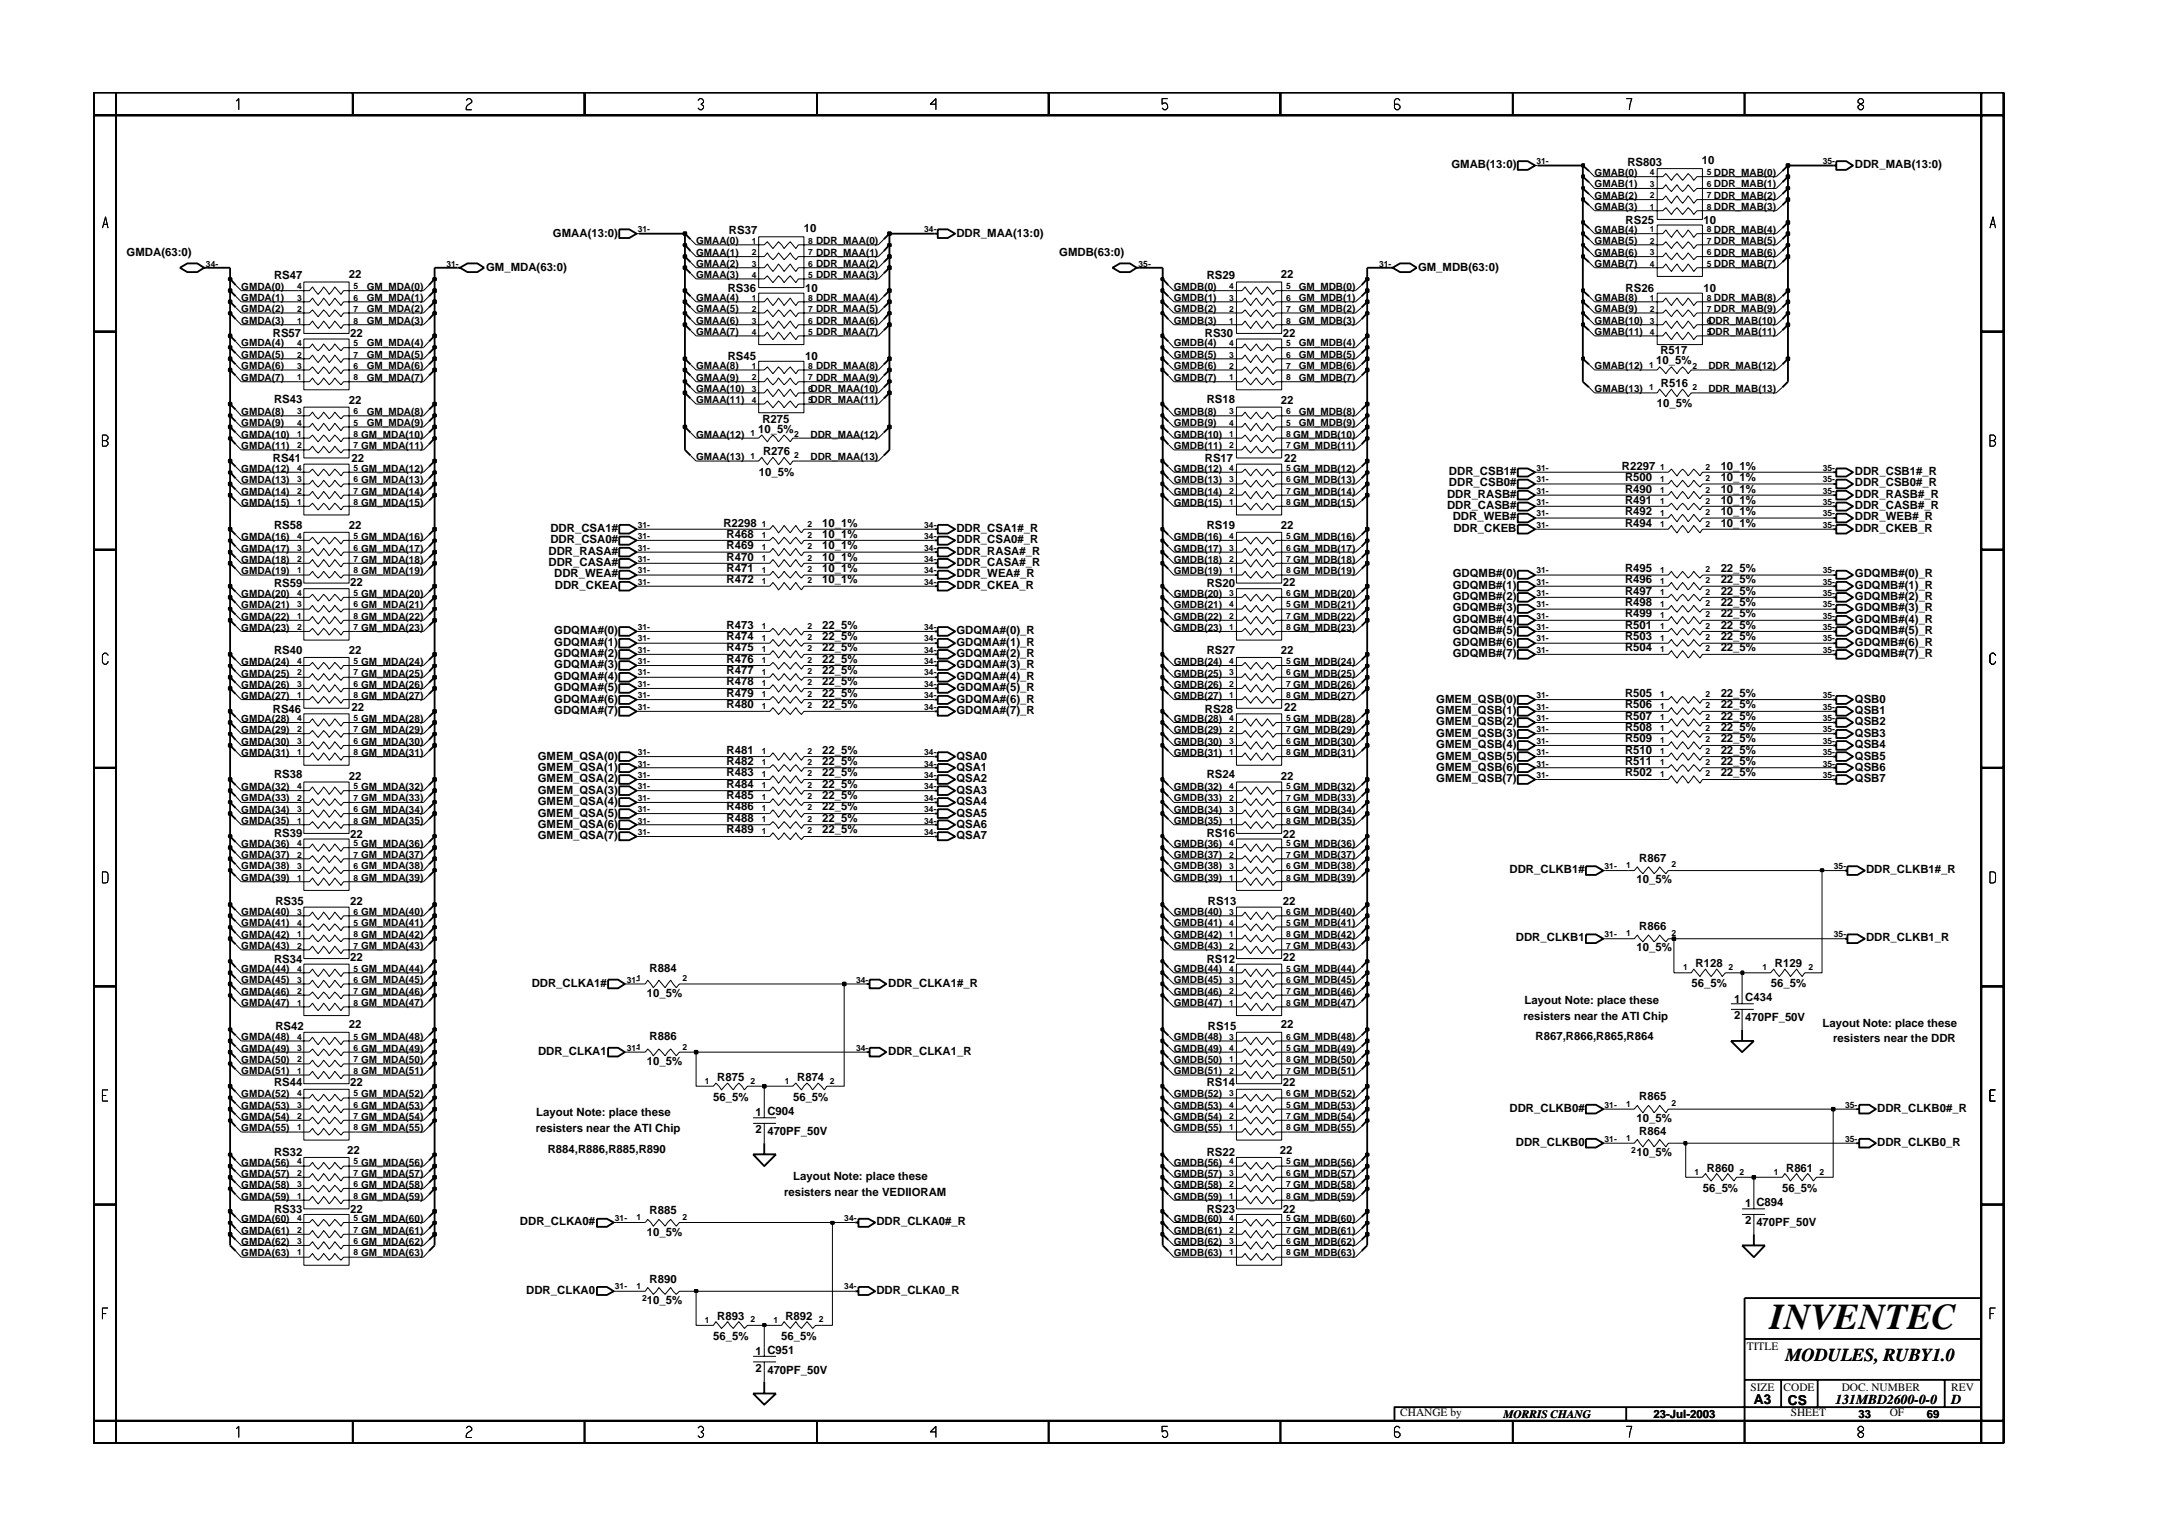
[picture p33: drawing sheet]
<svg xmlns="http://www.w3.org/2000/svg" width="297mm" height="210mm" viewBox="0 0 297 210" stroke-linecap="round" stroke-linejoin="round" font-family="sans-serif">
<defs><g id="words">
<text font-size="5" x="241.8" y="181.6">INVENTEC</text>
<text font-size="2.5" x="244" y="185.9">MODULES, RUBY1.0</text>
<g font-size="1.9">
<text x="239.6" y="191.9">A3</text>
<text x="244.3" y="192">CS</text>
<text x="250.8" y="191.9">131MBD2600-0-0</text>
<text x="266.6" y="191.9">D</text>
</g>
<g font-size="1.6">
<text x="198.3" y="23">GMAB(13:0)</text>
<text x="222.4" y="22.6">RS803</text>
<text x="232.5" y="22.5">10</text>
<text x="253.4" y="23">DDR_MAB(13:0)</text>
<text x="17.3" y="35">GMDA(63:0)</text>
<text x="75.6" y="32.3">GMAA(13:0)</text>
<text x="99.6" y="31.9">RS37</text>
<text x="109.8" y="31.8">10</text>
<text x="130.7" y="32.3">DDR_MAA(13:0)</text>
<text x="144.7" y="35">GMDB(63:0)</text>
<text x="222.1" y="30.6">RS25</text>
<text x="232.8" y="30.6">10</text>
<text x="37.5" y="38.1">RS47</text>
<text x="47.7" y="37.9">22</text>
<text x="66.4" y="37">GM_MDA(63:0)</text>
<text x="99.4" y="39.9">RS36</text>
<text x="110" y="39.9">10</text>
<text x="164.9" y="38.1">RS29</text>
<text x="175" y="37.9">22</text>
<text x="193.7" y="37">GM_MDB(63:0)</text>
<text x="222.1" y="39.9">RS26</text>
<text x="232.8" y="39.9">10</text>
<text x="37.3" y="46.1">RS57</text>
<text x="47.8" y="46.1">22</text>
<text x="164.6" y="46.1">RS30</text>
<text x="175.3" y="46.1">22</text>
<text x="99.4" y="49.2">RS45</text>
<text x="110" y="49.2">10</text>
<text x="226.3" y="49.8">10_5%</text>
<text x="226.9" y="48.4">R517</text>
<text x="226.9" y="52.9">R516</text>
<text x="37.5" y="55">RS43</text>
<text x="47.7" y="55.2">22</text>
<text x="103.6" y="59.1">10_5%</text>
<text x="104.2" y="57.8">R275</text>
<text x="164.9" y="55">RS18</text>
<text x="175" y="55.2">22</text>
<text x="226.4" y="55.6">10_5%</text>
<text x="37.3" y="63.2">RS41</text>
<text x="48" y="63.2">22</text>
<text x="103.7" y="65">10_5%</text>
<text x="104.3" y="62.2">R276</text>
<text x="164.6" y="63.2">RS17</text>
<text x="175.4" y="63.2">22</text>
<text x="198" y="64.9">DDR_CSB1#</text>
<text x="221.6" y="64.2">R2297</text>
<text x="222" y="65.7">R500</text>
<text x="235.1" y="64.2">10_1%</text>
<text x="235.1" y="65.7">10_1%</text>
<text x="253.4" y="64.9">DDR_CSB1#_R</text>
<text x="98.8" y="72">R2298</text>
<text x="112.3" y="72">10_1%</text>
<text x="197.7" y="69.6">DDR_CASB#</text>
<text x="197.7" y="68.1">DDR_RASB#</text>
<text x="198" y="66.5">DDR_CSB0#</text>
<text x="198.5" y="71.1">DDR_WEB#</text>
<text x="222" y="68.8">R491</text>
<text x="222" y="72">R494</text>
<text x="222" y="70.4">R492</text>
<text x="222" y="67.3">R490</text>
<text x="235.1" y="68.8">10_1%</text>
<text x="235.1" y="72">10_1%</text>
<text x="235.1" y="70.4">10_1%</text>
<text x="235.1" y="67.3">10_1%</text>
<text x="253.4" y="71.1">DDR_WEB#_R</text>
<text x="253.4" y="69.6">DDR_CASB#_R</text>
<text x="253.4" y="68.1">DDR_RASB#_R</text>
<text x="253.4" y="66.5">DDR_CSB0#_R</text>
<text x="37.5" y="72.3">RS58</text>
<text x="47.7" y="72.3">22</text>
<text x="74.9" y="77.4">DDR_CASA#</text>
<text x="74.9" y="75.9">DDR_RASA#</text>
<text x="75.2" y="74.2">DDR_CSA0#</text>
<text x="75.2" y="72.7">DDR_CSA1#</text>
<text x="99.3" y="76.6">R470</text>
<text x="99.3" y="73.5">R468</text>
<text x="99.3" y="75">R469</text>
<text x="112.3" y="76.6">10_1%</text>
<text x="112.3" y="73.5">10_1%</text>
<text x="112.3" y="75">10_1%</text>
<text x="130.7" y="77.4">DDR_CASA#_R</text>
<text x="130.7" y="75.9">DDR_RASA#_R</text>
<text x="130.7" y="74.2">DDR_CSA0#_R</text>
<text x="130.7" y="72.7">DDR_CSA1#_R</text>
<text x="164.9" y="72.3">RS19</text>
<text x="175" y="72.3">22</text>
<text x="198.6" y="72.7">DDR_CKEB</text>
<text x="253.4" y="72.7">DDR_CKEB_R</text>
<text x="37.5" y="80.3">RS59</text>
<text x="47.8" y="80.1">22</text>
<text x="75.7" y="78.9">DDR_WEA#</text>
<text x="75.8" y="80.5">DDR_CKEA</text>
<text x="99.3" y="79.7">R472</text>
<text x="99.3" y="78.2">R471</text>
<text x="112.3" y="79.7">10_1%</text>
<text x="112.3" y="78.2">10_1%</text>
<text x="130.7" y="80.5">DDR_CKEA_R</text>
<text x="130.7" y="78.9">DDR_WEA#_R</text>
<text x="164.9" y="80.3">RS20</text>
<text x="175.3" y="80.1">22</text>
<text x="198.5" y="83.6">GDQMB#(3)</text>
<text x="198.5" y="78.9">GDQMB#(0)</text>
<text x="198.5" y="80.5">GDQMB#(1)</text>
<text x="198.5" y="82">GDQMB#(2)</text>
<text x="222" y="82.8">R498</text>
<text x="222" y="78.2">R495</text>
<text x="222" y="81.3">R497</text>
<text x="222" y="79.7">R496</text>
<text x="235.1" y="82.8">22_5%</text>
<text x="235.1" y="78.2">22_5%</text>
<text x="235.1" y="81.3">22_5%</text>
<text x="235.1" y="79.7">22_5%</text>
<text x="253.4" y="78.9">GDQMB#(0)_R</text>
<text x="253.4" y="80.5">GDQMB#(1)_R</text>
<text x="253.4" y="82">GDQMB#(2)_R</text>
<text x="253.4" y="83.6">GDQMB#(3)_R</text>
<text x="37.5" y="89.4">RS40</text>
<text x="47.7" y="89.4">22</text>
<text x="75.7" y="86.7">GDQMA#(0)</text>
<text x="75.7" y="88.2">GDQMA#(1)</text>
<text x="75.7" y="89.8">GDQMA#(2)</text>
<text x="99.3" y="87.5">R474</text>
<text x="99.3" y="86">R473</text>
<text x="99.3" y="89">R475</text>
<text x="112.3" y="86">22_5%</text>
<text x="112.3" y="89">22_5%</text>
<text x="112.3" y="87.5">22_5%</text>
<text x="130.7" y="86.7">GDQMA#(0)_R</text>
<text x="130.7" y="88.2">GDQMA#(1)_R</text>
<text x="130.7" y="89.8">GDQMA#(2)_R</text>
<text x="164.9" y="89.4">RS27</text>
<text x="175" y="89.4">22</text>
<text x="198.5" y="89.8">GDQMB#(7)</text>
<text x="198.5" y="88.2">GDQMB#(6)</text>
<text x="198.5" y="85.2">GDQMB#(4)</text>
<text x="198.5" y="86.7">GDQMB#(5)</text>
<text x="222" y="84.3">R499</text>
<text x="222" y="86">R501</text>
<text x="222" y="89">R504</text>
<text x="222" y="87.5">R503</text>
<text x="235.1" y="84.3">22_5%</text>
<text x="235.1" y="86">22_5%</text>
<text x="235.1" y="89">22_5%</text>
<text x="235.1" y="87.5">22_5%</text>
<text x="253.4" y="88.2">GDQMB#(6)_R</text>
<text x="253.4" y="89.8">GDQMB#(7)_R</text>
<text x="253.4" y="85.2">GDQMB#(4)_R</text>
<text x="253.4" y="86.7">GDQMB#(5)_R</text>
<text x="75.7" y="94.5">GDQMA#(5)</text>
<text x="75.7" y="91.3">GDQMA#(3)</text>
<text x="75.7" y="92.9">GDQMA#(4)</text>
<text x="99.3" y="90.6">R476</text>
<text x="99.3" y="92.1">R477</text>
<text x="99.3" y="93.7">R478</text>
<text x="99.3" y="95.3">R479</text>
<text x="112.3" y="90.6">22_5%</text>
<text x="112.3" y="93.7">22_5%</text>
<text x="112.3" y="92.1">22_5%</text>
<text x="112.3" y="95.3">22_5%</text>
<text x="130.7" y="91.3">GDQMA#(3)_R</text>
<text x="130.7" y="92.9">GDQMA#(4)_R</text>
<text x="130.7" y="94.5">GDQMA#(5)_R</text>
<text x="222" y="95.3">R505</text>
<text x="235.1" y="95.3">22_5%</text>
<text x="37.3" y="97.4">RS46</text>
<text x="48" y="97.2">22</text>
<text x="75.7" y="97.5">GDQMA#(7)</text>
<text x="75.7" y="96">GDQMA#(6)</text>
<text x="99.3" y="96.8">R480</text>
<text x="112.3" y="96.8">22_5%</text>
<text x="130.7" y="96">GDQMA#(6)_R</text>
<text x="130.7" y="97.5">GDQMA#(7)_R</text>
<text x="164.6" y="97.4">RS28</text>
<text x="175.4" y="97.2">22</text>
<text x="196.2" y="97.5">GMEM_QSB(1)</text>
<text x="196.2" y="96">GMEM_QSB(0)</text>
<text x="196.2" y="100.7">GMEM_QSB(3)</text>
<text x="196.2" y="99.1">GMEM_QSB(2)</text>
<text x="222" y="96.8">R506</text>
<text x="222" y="99.9">R508</text>
<text x="222" y="98.4">R507</text>
<text x="222" y="101.4">R509</text>
<text x="235.1" y="99.9">22_5%</text>
<text x="235.1" y="98.4">22_5%</text>
<text x="235.1" y="101.4">22_5%</text>
<text x="235.1" y="96.8">22_5%</text>
<text x="253.4" y="99.1">QSB2</text>
<text x="253.4" y="97.5">QSB1</text>
<text x="253.4" y="100.7">QSB3</text>
<text x="253.4" y="96">QSB0</text>
<text x="37.5" y="106.4">RS38</text>
<text x="47.7" y="106.5">22</text>
<text x="73.5" y="103.8">GMEM_QSA(0)</text>
<text x="73.5" y="106.9">GMEM_QSA(2)</text>
<text x="73.5" y="105.3">GMEM_QSA(1)</text>
<text x="99.3" y="106.1">R483</text>
<text x="99.3" y="104.6">R482</text>
<text x="99.3" y="103.1">R481</text>
<text x="99.3" y="107.7">R484</text>
<text x="112.3" y="106.1">22_5%</text>
<text x="112.3" y="104.6">22_5%</text>
<text x="112.3" y="103.1">22_5%</text>
<text x="112.3" y="107.7">22_5%</text>
<text x="130.7" y="103.8">QSA0</text>
<text x="130.7" y="106.9">QSA2</text>
<text x="130.7" y="105.3">QSA1</text>
<text x="164.9" y="106.4">RS24</text>
<text x="175" y="106.5">22</text>
<text x="196.2" y="102.3">GMEM_QSB(4)</text>
<text x="196.2" y="106.9">GMEM_QSB(7)</text>
<text x="196.2" y="103.8">GMEM_QSB(5)</text>
<text x="196.2" y="105.3">GMEM_QSB(6)</text>
<text x="222" y="106.1">R502</text>
<text x="222" y="104.6">R511</text>
<text x="222" y="103.1">R510</text>
<text x="235.1" y="106.1">22_5%</text>
<text x="235.1" y="104.6">22_5%</text>
<text x="235.1" y="103.1">22_5%</text>
<text x="253.4" y="102.3">QSB4</text>
<text x="253.4" y="103.8">QSB5</text>
<text x="253.4" y="106.9">QSB7</text>
<text x="253.4" y="105.3">QSB6</text>
<text x="73.5" y="110">GMEM_QSA(4)</text>
<text x="73.5" y="113.1">GMEM_QSA(6)</text>
<text x="73.5" y="111.6">GMEM_QSA(5)</text>
<text x="73.5" y="108.5">GMEM_QSA(3)</text>
<text x="99.3" y="112.4">R488</text>
<text x="99.3" y="109.2">R485</text>
<text x="99.3" y="113.9">R489</text>
<text x="99.3" y="110.8">R486</text>
<text x="112.3" y="112.4">22_5%</text>
<text x="112.3" y="109.2">22_5%</text>
<text x="112.3" y="113.9">22_5%</text>
<text x="112.3" y="110.8">22_5%</text>
<text x="130.7" y="108.5">QSA3</text>
<text x="130.7" y="113.1">QSA6</text>
<text x="130.7" y="111.6">QSA5</text>
<text x="130.7" y="110">QSA4</text>
<text x="37.5" y="114.3">RS39</text>
<text x="47.8" y="114.5">22</text>
<text x="73.5" y="114.6">GMEM_QSA(7)</text>
<text x="130.7" y="114.6">QSA7</text>
<text x="164.9" y="114.3">RS16</text>
<text x="175.3" y="114.5">22</text>
<text x="206.2" y="119.3">DDR_CLKB1#</text>
<text x="224" y="117.8">R867</text>
<text x="255" y="119.3">DDR_CLKB1#_R</text>
<text x="37.6" y="123.6">RS35</text>
<text x="47.8" y="123.6">22</text>
<text x="165" y="123.6">RS13</text>
<text x="175.3" y="123.6">22</text>
<text x="223.6" y="120.7">10_5%</text>
<text x="37.5" y="131.6">RS34</text>
<text x="47.8" y="131.3">22</text>
<text x="164.9" y="131.6">RS12</text>
<text x="175.3" y="131.3">22</text>
<text x="207.1" y="128.6">DDR_CLKB1</text>
<text x="223.6" y="130">10_5%</text>
<text x="224" y="127.1">R866</text>
<text x="255" y="128.6">DDR_CLKB1_R</text>
<text x="72.6" y="134.9">DDR_CLKA1#</text>
<text x="88.4" y="136.2">10_5%</text>
<text x="88.8" y="132.8">R884</text>
<text x="121.4" y="134.9">DDR_CLKA1#_R</text>
<text x="208.3" y="137.2">Layout Note: place these</text>
<text x="231.1" y="134.9">56_5%</text>
<text x="231.7" y="132.2">R128</text>
<text x="236.9" y="137">1 C434</text>
<text x="242" y="134.9">56_5%</text>
<text x="242.5" y="132.2">R129</text>
<text x="37.6" y="140.7">RS42</text>
<text x="47.7" y="140.5">22</text>
<text x="88.8" y="142.1">R886</text>
<text x="165" y="140.7">RS15</text>
<text x="175" y="140.5">22</text>
<text x="208.2" y="139.4">resisters near the ATI Chip</text>
<text x="209.8" y="142.1">R867,R866,R865,R864</text>
<text x="236.9" y="139.3">2</text>
<text x="238.4" y="139.5">470PF_50V</text>
<text x="249" y="140.3">Layout Note: place these</text>
<text x="250.5" y="142.4">resisters near the DDR</text>
<text x="37.5" y="148.4">RS44</text>
<text x="47.8" y="148.4">22</text>
<text x="73.5" y="144.2">DDR_CLKA1</text>
<text x="88.4" y="145.6">10_5%</text>
<text x="98" y="147.8">R875</text>
<text x="108.9" y="147.8">R874</text>
<text x="121.4" y="144.2">DDR_CLKA1_R</text>
<text x="164.9" y="148.4">RS14</text>
<text x="175.3" y="148.4">22</text>
<text x="73.2" y="154.7">resisters near the ATI Chip</text>
<text x="73.3" y="152.6">Layout Note: place these</text>
<text x="97.4" y="150.5">56_5%</text>
<text x="103.2" y="152.5">1 C904</text>
<text x="103.2" y="154.9">2</text>
<text x="104.8" y="155">470PF_50V</text>
<text x="108.4" y="150.5">56_5%</text>
<text x="206.2" y="152">DDR_CLKB0#</text>
<text x="223.6" y="153.3">10_5%</text>
<text x="224" y="150.4">R865</text>
<text x="224" y="155">R864</text>
<text x="256.5" y="152">DDR_CLKB0#_R</text>
<text x="37.5" y="158">RS32</text>
<text x="47.4" y="157.7">22</text>
<text x="74.8" y="157.6">R884,R886,R885,R890</text>
<text x="108.4" y="161.3">Layout Note: place these</text>
<text x="164.9" y="158">RS22</text>
<text x="174.8" y="157.7">22</text>
<text x="207.1" y="156.6">DDR_CLKB0</text>
<text x="223.6" y="158">10_5%</text>
<text x="233.2" y="160.1">R860</text>
<text x="244" y="160.1">R861</text>
<text x="256.5" y="156.6">DDR_CLKB0_R</text>
<text x="37.5" y="165.7">RS33</text>
<text x="47.8" y="165.7">22</text>
<text x="71" y="167.5">DDR_CLKA0#</text>
<text x="88.8" y="166">R885</text>
<text x="107.1" y="163.4">resisters near the VEDIIORAM</text>
<text x="119.7" y="167.5">DDR_CLKA0#_R</text>
<text x="164.9" y="165.7">RS23</text>
<text x="175.3" y="165.7">22</text>
<text x="232.6" y="162.9">56_5%</text>
<text x="238.4" y="164.9">1 C894</text>
<text x="238.4" y="167.3">2</text>
<text x="240" y="167.5">470PF_50V</text>
<text x="243.5" y="162.9">56_5%</text>
<text x="88.4" y="168.8">10_5%</text>
<text x="71.9" y="176.8">DDR_CLKA0</text>
<text x="88.4" y="178.2">10_5%</text>
<text x="88.8" y="175.3">R890</text>
<text x="119.7" y="176.8">DDR_CLKA0_R</text>
<text x="97.4" y="183.1">56_5%</text>
<text x="98" y="180.4">R893</text>
<text x="103.2" y="185.2">1 C951</text>
<text x="106.7" y="183.1">56_5%</text>
<text x="107.3" y="180.4">R892</text>
<text x="238.7" y="184.4">TITLE</text>
<text x="103.2" y="187.5">2</text>
<text x="104.8" y="187.7">470PF_50V</text>
<text x="239.2" y="190">SIZE</text>
<text x="243.7" y="190">CODE</text>
<text x="251.6" y="190">DOC. NUMBER</text>
<text x="266.6" y="190">REV</text>
<text x="191.3" y="193.5">CHANGE by</text>
<text x="205.4" y="193.7">MORRIS CHANG</text>
<text x="225.9" y="193.7">23-Jul-2003</text>
<text x="244.7" y="193.5">SHEET</text>
<text x="253.9" y="193.7">33</text>
<text x="258.2" y="193.5">OF</text>
<text x="263.3" y="193.7">69</text>
</g>
<g font-size="1.4">
<text x="217.9" y="24.1">GMAB(0)</text>
<text x="217.9" y="25.6">GMAB(1)</text>
<text x="217.9" y="27.2">GMAB(2)</text>
<text x="217.9" y="28.7">GMAB(3)</text>
<text x="234.2" y="25.6">DDR_MAB(1)</text>
<text x="234.2" y="28.7">DDR_MAB(3)</text>
<text x="234.2" y="24.1">DDR_MAB(0)</text>
<text x="234.2" y="27.2">DDR_MAB(2)</text>
<text x="95.1" y="33.4">GMAA(0)</text>
<text x="95.1" y="35">GMAA(1)</text>
<text x="111.5" y="33.4">DDR_MAA(0)</text>
<text x="111.5" y="35">DDR_MAA(1)</text>
<text x="217.9" y="31.8">GMAB(4)</text>
<text x="217.9" y="33.4">GMAB(5)</text>
<text x="217.9" y="35">GMAB(6)</text>
<text x="234.2" y="31.8">DDR_MAB(4)</text>
<text x="234.2" y="35">DDR_MAB(6)</text>
<text x="234.2" y="33.4">DDR_MAB(5)</text>
<text x="33" y="41.2">GMDA(1)</text>
<text x="33" y="39.6">GMDA(0)</text>
<text x="50.1" y="41.2">GM_MDA(1)</text>
<text x="50.1" y="39.6">GM_MDA(0)</text>
<text x="95.1" y="41.2">GMAA(4)</text>
<text x="95.1" y="36.5">GMAA(2)</text>
<text x="95.1" y="38">GMAA(3)</text>
<text x="111.5" y="36.5">DDR_MAA(2)</text>
<text x="111.5" y="38">DDR_MAA(3)</text>
<text x="111.5" y="41.2">DDR_MAA(4)</text>
<text x="160.4" y="41.2">GMDB(1)</text>
<text x="160.4" y="39.6">GMDB(0)</text>
<text x="177.5" y="41.2">GM_MDB(1)</text>
<text x="177.5" y="39.6">GM_MDB(0)</text>
<text x="217.9" y="36.5">GMAB(7)</text>
<text x="217.9" y="41.2">GMAB(8)</text>
<text x="234.2" y="36.5">DDR_MAB(7)</text>
<text x="234.2" y="41.2">DDR_MAB(8)</text>
<text x="33" y="42.7">GMDA(2)</text>
<text x="33" y="47.3">GMDA(4)</text>
<text x="33" y="44.3">GMDA(3)</text>
<text x="50.1" y="47.3">GM_MDA(4)</text>
<text x="50.1" y="44.3">GM_MDA(3)</text>
<text x="50.1" y="42.7">GM_MDA(2)</text>
<text x="95.1" y="42.7">GMAA(5)</text>
<text x="95.1" y="44.3">GMAA(6)</text>
<text x="95.1" y="45.8">GMAA(7)</text>
<text x="111.5" y="42.7">DDR_MAA(5)</text>
<text x="111.5" y="44.3">DDR_MAA(6)</text>
<text x="111.5" y="45.8">DDR_MAA(7)</text>
<text x="160.4" y="47.3">GMDB(4)</text>
<text x="160.4" y="44.3">GMDB(3)</text>
<text x="160.4" y="42.7">GMDB(2)</text>
<text x="177.5" y="44.3">GM_MDB(3)</text>
<text x="177.5" y="42.7">GM_MDB(2)</text>
<text x="177.5" y="47.3">GM_MDB(4)</text>
<text x="217.9" y="42.7">GMAB(9)</text>
<text x="217.9" y="44.3">GMAB(10)</text>
<text x="217.9" y="45.8">GMAB(11)</text>
<text x="233.4" y="44.3">DDR_MAB(10)</text>
<text x="233.4" y="45.8">DDR_MAB(11)</text>
<text x="234.2" y="42.7">DDR_MAB(9)</text>
<text x="33" y="52">GMDA(7)</text>
<text x="33" y="50.5">GMDA(6)</text>
<text x="33" y="49">GMDA(5)</text>
<text x="50.1" y="52">GM_MDA(7)</text>
<text x="50.1" y="50.5">GM_MDA(6)</text>
<text x="50.1" y="49">GM_MDA(5)</text>
<text x="95.1" y="53.6">GMAA(10)</text>
<text x="95.1" y="50.5">GMAA(8)</text>
<text x="95.1" y="52">GMAA(9)</text>
<text x="110.7" y="53.6">DDR_MAA(10)</text>
<text x="111.5" y="50.5">DDR_MAA(8)</text>
<text x="111.5" y="52">DDR_MAA(9)</text>
<text x="160.4" y="52">GMDB(7)</text>
<text x="160.4" y="50.5">GMDB(6)</text>
<text x="160.4" y="49">GMDB(5)</text>
<text x="177.5" y="52">GM_MDB(7)</text>
<text x="177.5" y="49">GM_MDB(5)</text>
<text x="177.5" y="50.5">GM_MDB(6)</text>
<text x="217.9" y="53.6">GMAB(13)</text>
<text x="217.9" y="50.5">GMAB(12)</text>
<text x="233.4" y="50.5">DDR_MAB(12)</text>
<text x="233.4" y="53.6">DDR_MAB(13)</text>
<text x="33" y="59.8">GMDA(10)</text>
<text x="33" y="58.3">GMDA(9)</text>
<text x="33" y="56.7">GMDA(8)</text>
<text x="49.4" y="59.8">GM_MDA(10)</text>
<text x="50.1" y="56.7">GM_MDA(8)</text>
<text x="50.1" y="58.3">GM_MDA(9)</text>
<text x="95.1" y="55.1">GMAA(11)</text>
<text x="95.1" y="59.8">GMAA(12)</text>
<text x="110.7" y="59.8">DDR_MAA(12)</text>
<text x="110.7" y="55.1">DDR_MAA(11)</text>
<text x="160.4" y="59.8">GMDB(10)</text>
<text x="160.4" y="58.3">GMDB(9)</text>
<text x="160.4" y="56.7">GMDB(8)</text>
<text x="176.7" y="59.8">GM_MDB(10)</text>
<text x="177.5" y="56.7">GM_MDB(8)</text>
<text x="177.5" y="58.3">GM_MDB(9)</text>
<text x="33" y="64.4">GMDA(12)</text>
<text x="33" y="61.4">GMDA(11)</text>
<text x="49.4" y="61.4">GM_MDA(11)</text>
<text x="49.4" y="64.4">GM_MDA(12)</text>
<text x="95.1" y="62.9">GMAA(13)</text>
<text x="110.7" y="62.9">DDR_MAA(13)</text>
<text x="160.4" y="64.4">GMDB(12)</text>
<text x="160.4" y="61.4">GMDB(11)</text>
<text x="176.7" y="64.4">GM_MDB(12)</text>
<text x="176.7" y="61.4">GM_MDB(11)</text>
<text x="33" y="69.1">GMDA(15)</text>
<text x="33" y="67.6">GMDA(14)</text>
<text x="33" y="66.1">GMDA(13)</text>
<text x="49.4" y="67.6">GM_MDA(14)</text>
<text x="49.4" y="69.1">GM_MDA(15)</text>
<text x="49.4" y="66.1">GM_MDA(13)</text>
<text x="160.4" y="69.1">GMDB(15)</text>
<text x="160.4" y="67.6">GMDB(14)</text>
<text x="160.4" y="66.1">GMDB(13)</text>
<text x="176.7" y="66.1">GM_MDB(13)</text>
<text x="176.7" y="67.6">GM_MDB(14)</text>
<text x="176.7" y="69.1">GM_MDB(15)</text>
<text x="33" y="75.4">GMDA(17)</text>
<text x="33" y="73.8">GMDA(16)</text>
<text x="33" y="76.9">GMDA(18)</text>
<text x="49.4" y="75.4">GM_MDA(17)</text>
<text x="49.4" y="76.9">GM_MDA(18)</text>
<text x="49.4" y="73.8">GM_MDA(16)</text>
<text x="160.4" y="76.9">GMDB(18)</text>
<text x="160.4" y="75.4">GMDB(17)</text>
<text x="160.4" y="73.8">GMDB(16)</text>
<text x="176.7" y="73.8">GM_MDB(16)</text>
<text x="176.7" y="75.4">GM_MDB(17)</text>
<text x="176.7" y="76.9">GM_MDB(18)</text>
<text x="33" y="83.1">GMDA(21)</text>
<text x="33" y="81.5">GMDA(20)</text>
<text x="33" y="78.4">GMDA(19)</text>
<text x="49.4" y="83.1">GM_MDA(21)</text>
<text x="49.4" y="81.5">GM_MDA(20)</text>
<text x="49.4" y="78.4">GM_MDA(19)</text>
<text x="160.4" y="83.1">GMDB(21)</text>
<text x="160.4" y="81.5">GMDB(20)</text>
<text x="160.4" y="78.4">GMDB(19)</text>
<text x="176.7" y="78.4">GM_MDB(19)</text>
<text x="176.7" y="81.5">GM_MDB(20)</text>
<text x="176.7" y="83.1">GM_MDB(21)</text>
<text x="33" y="86.2">GMDA(23)</text>
<text x="33" y="84.7">GMDA(22)</text>
<text x="49.4" y="84.7">GM_MDA(22)</text>
<text x="49.4" y="86.2">GM_MDA(23)</text>
<text x="160.4" y="86.2">GMDB(23)</text>
<text x="160.4" y="84.7">GMDB(22)</text>
<text x="176.7" y="84.7">GM_MDB(22)</text>
<text x="176.7" y="86.2">GM_MDB(23)</text>
<text x="33" y="92.5">GMDA(25)</text>
<text x="33" y="90.9">GMDA(24)</text>
<text x="33" y="95.5">GMDA(27)</text>
<text x="33" y="94">GMDA(26)</text>
<text x="49.4" y="90.9">GM_MDA(24)</text>
<text x="49.4" y="92.5">GM_MDA(25)</text>
<text x="49.4" y="94">GM_MDA(26)</text>
<text x="49.4" y="95.5">GM_MDA(27)</text>
<text x="160.4" y="90.9">GMDB(24)</text>
<text x="160.4" y="95.5">GMDB(27)</text>
<text x="160.4" y="94">GMDB(26)</text>
<text x="160.4" y="92.5">GMDB(25)</text>
<text x="176.7" y="95.5">GM_MDB(27)</text>
<text x="176.7" y="92.5">GM_MDB(25)</text>
<text x="176.7" y="94">GM_MDB(26)</text>
<text x="176.7" y="90.9">GM_MDB(24)</text>
<text x="33" y="101.8">GMDA(30)</text>
<text x="33" y="100.2">GMDA(29)</text>
<text x="33" y="98.7">GMDA(28)</text>
<text x="49.4" y="98.7">GM_MDA(28)</text>
<text x="49.4" y="100.2">GM_MDA(29)</text>
<text x="49.4" y="101.8">GM_MDA(30)</text>
<text x="160.4" y="101.8">GMDB(30)</text>
<text x="160.4" y="100.2">GMDB(29)</text>
<text x="160.4" y="98.7">GMDB(28)</text>
<text x="176.7" y="98.7">GM_MDB(28)</text>
<text x="176.7" y="100.2">GM_MDB(29)</text>
<text x="176.7" y="101.8">GM_MDB(30)</text>
<text x="33" y="103.3">GMDA(31)</text>
<text x="33" y="108">GMDA(32)</text>
<text x="49.4" y="108">GM_MDA(32)</text>
<text x="49.4" y="103.3">GM_MDA(31)</text>
<text x="160.4" y="103.3">GMDB(31)</text>
<text x="160.4" y="108">GMDB(32)</text>
<text x="176.7" y="103.3">GM_MDB(31)</text>
<text x="176.7" y="108">GM_MDB(32)</text>
<text x="33" y="109.5">GMDA(33)</text>
<text x="33" y="111.1">GMDA(34)</text>
<text x="33" y="112.6">GMDA(35)</text>
<text x="49.4" y="111.1">GM_MDA(34)</text>
<text x="49.4" y="112.6">GM_MDA(35)</text>
<text x="49.4" y="109.5">GM_MDA(33)</text>
<text x="160.4" y="111.1">GMDB(34)</text>
<text x="160.4" y="109.5">GMDB(33)</text>
<text x="160.4" y="112.6">GMDB(35)</text>
<text x="176.7" y="109.5">GM_MDB(33)</text>
<text x="176.7" y="111.1">GM_MDB(34)</text>
<text x="176.7" y="112.6">GM_MDB(35)</text>
<text x="33" y="118.8">GMDA(38)</text>
<text x="33" y="117.3">GMDA(37)</text>
<text x="33" y="115.8">GMDA(36)</text>
<text x="49.4" y="115.8">GM_MDA(36)</text>
<text x="49.4" y="117.3">GM_MDA(37)</text>
<text x="49.4" y="118.8">GM_MDA(38)</text>
<text x="160.4" y="118.8">GMDB(38)</text>
<text x="160.4" y="117.3">GMDB(37)</text>
<text x="160.4" y="115.8">GMDB(36)</text>
<text x="176.7" y="115.8">GM_MDB(36)</text>
<text x="176.7" y="117.3">GM_MDB(37)</text>
<text x="176.7" y="118.8">GM_MDB(38)</text>
<text x="33" y="120.4">GMDA(39)</text>
<text x="33" y="125.1">GMDA(40)</text>
<text x="49.4" y="125.1">GM_MDA(40)</text>
<text x="49.4" y="120.4">GM_MDA(39)</text>
<text x="160.4" y="125.1">GMDB(40)</text>
<text x="160.4" y="120.4">GMDB(39)</text>
<text x="176.7" y="125.1">GM_MDB(40)</text>
<text x="176.7" y="120.4">GM_MDB(39)</text>
<text x="33" y="129.7">GMDA(43)</text>
<text x="33" y="128.2">GMDA(42)</text>
<text x="33" y="126.6">GMDA(41)</text>
<text x="49.4" y="126.6">GM_MDA(41)</text>
<text x="49.4" y="128.2">GM_MDA(42)</text>
<text x="49.4" y="129.7">GM_MDA(43)</text>
<text x="160.4" y="129.7">GMDB(43)</text>
<text x="160.4" y="128.2">GMDB(42)</text>
<text x="160.4" y="126.6">GMDB(41)</text>
<text x="176.7" y="128.2">GM_MDB(42)</text>
<text x="176.7" y="129.7">GM_MDB(43)</text>
<text x="176.7" y="126.6">GM_MDB(41)</text>
<text x="33" y="137.5">GMDA(47)</text>
<text x="33" y="135.9">GMDA(46)</text>
<text x="33" y="134.4">GMDA(45)</text>
<text x="33" y="132.9">GMDA(44)</text>
<text x="49.4" y="132.9">GM_MDA(44)</text>
<text x="49.4" y="134.4">GM_MDA(45)</text>
<text x="49.4" y="135.9">GM_MDA(46)</text>
<text x="49.4" y="137.5">GM_MDA(47)</text>
<text x="160.4" y="137.5">GMDB(47)</text>
<text x="160.4" y="135.9">GMDB(46)</text>
<text x="160.4" y="134.4">GMDB(45)</text>
<text x="160.4" y="132.9">GMDB(44)</text>
<text x="176.7" y="132.9">GM_MDB(44)</text>
<text x="176.7" y="134.4">GM_MDB(45)</text>
<text x="176.7" y="135.9">GM_MDB(46)</text>
<text x="176.7" y="137.5">GM_MDB(47)</text>
<text x="33" y="143.7">GMDA(49)</text>
<text x="33" y="142.2">GMDA(48)</text>
<text x="49.4" y="142.2">GM_MDA(48)</text>
<text x="49.4" y="143.7">GM_MDA(49)</text>
<text x="160.4" y="143.7">GMDB(49)</text>
<text x="160.4" y="142.2">GMDB(48)</text>
<text x="176.7" y="142.2">GM_MDB(48)</text>
<text x="176.7" y="143.7">GM_MDB(49)</text>
<text x="33" y="150">GMDA(52)</text>
<text x="33" y="146.8">GMDA(51)</text>
<text x="33" y="145.2">GMDA(50)</text>
<text x="49.4" y="150">GM_MDA(52)</text>
<text x="49.4" y="145.2">GM_MDA(50)</text>
<text x="49.4" y="146.8">GM_MDA(51)</text>
<text x="160.4" y="146.8">GMDB(51)</text>
<text x="160.4" y="145.2">GMDB(50)</text>
<text x="160.4" y="150">GMDB(52)</text>
<text x="176.7" y="146.8">GM_MDB(51)</text>
<text x="176.7" y="150">GM_MDB(52)</text>
<text x="176.7" y="145.2">GM_MDB(50)</text>
<text x="33" y="154.6">GMDA(55)</text>
<text x="33" y="153">GMDA(54)</text>
<text x="33" y="151.5">GMDA(53)</text>
<text x="49.4" y="151.5">GM_MDA(53)</text>
<text x="49.4" y="153">GM_MDA(54)</text>
<text x="49.4" y="154.6">GM_MDA(55)</text>
<text x="160.4" y="154.6">GMDB(55)</text>
<text x="160.4" y="153">GMDB(54)</text>
<text x="160.4" y="151.5">GMDB(53)</text>
<text x="176.7" y="151.5">GM_MDB(53)</text>
<text x="176.7" y="153">GM_MDB(54)</text>
<text x="176.7" y="154.6">GM_MDB(55)</text>
<text x="33" y="160.8">GMDA(57)</text>
<text x="33" y="159.3">GMDA(56)</text>
<text x="49.4" y="159.3">GM_MDA(56)</text>
<text x="49.4" y="160.8">GM_MDA(57)</text>
<text x="160.4" y="160.8">GMDB(57)</text>
<text x="160.4" y="159.3">GMDB(56)</text>
<text x="176.7" y="159.3">GM_MDB(56)</text>
<text x="176.7" y="160.8">GM_MDB(57)</text>
<text x="33" y="162.3">GMDA(58)</text>
<text x="33" y="167">GMDA(60)</text>
<text x="33" y="163.9">GMDA(59)</text>
<text x="49.4" y="162.3">GM_MDA(58)</text>
<text x="49.4" y="163.9">GM_MDA(59)</text>
<text x="49.4" y="167">GM_MDA(60)</text>
<text x="160.4" y="163.9">GMDB(59)</text>
<text x="160.4" y="162.3">GMDB(58)</text>
<text x="160.4" y="167">GMDB(60)</text>
<text x="176.7" y="167">GM_MDB(60)</text>
<text x="176.7" y="162.3">GM_MDB(58)</text>
<text x="176.7" y="163.9">GM_MDB(59)</text>
<text x="33" y="171.6">GMDA(63)</text>
<text x="33" y="170.1">GMDA(62)</text>
<text x="33" y="168.6">GMDA(61)</text>
<text x="49.4" y="168.6">GM_MDA(61)</text>
<text x="49.4" y="170.1">GM_MDA(62)</text>
<text x="49.4" y="171.6">GM_MDA(63)</text>
<text x="160.4" y="171.6">GMDB(63)</text>
<text x="160.4" y="170.1">GMDB(62)</text>
<text x="160.4" y="168.6">GMDB(61)</text>
<text x="176.7" y="171.6">GM_MDB(63)</text>
<text x="176.7" y="170.1">GM_MDB(62)</text>
<text x="176.7" y="168.6">GM_MDB(61)</text>
</g>
<g font-size="1.2">
<text x="209.9" y="22.5">31-</text>
<text x="225.4" y="24">4</text>
<text x="233.2" y="24">5</text>
<text x="249" y="22.5">35-</text>
<text x="225.4" y="25.5">3</text>
<text x="225.4" y="27.1">2</text>
<text x="225.4" y="28.6">1</text>
<text x="233.2" y="25.5">6</text>
<text x="233.2" y="28.6">8</text>
<text x="233.2" y="27.1">7</text>
<text x="87.2" y="31.8">31-</text>
<text x="102.7" y="33.3">1</text>
<text x="102.7" y="34.8">2</text>
<text x="110.4" y="34.8">7</text>
<text x="110.4" y="33.3">8</text>
<text x="126.3" y="31.8">34-</text>
<text x="225.4" y="31.8">1</text>
<text x="225.4" y="33.3">2</text>
<text x="225.4" y="34.8">3</text>
<text x="233.2" y="34.8">6</text>
<text x="233.2" y="33.3">7</text>
<text x="233.2" y="31.8">8</text>
<text x="28.1" y="36.4">34-</text>
<text x="40.6" y="41.1">3</text>
<text x="40.6" y="39.5">4</text>
<text x="48.3" y="41.1">6</text>
<text x="48.3" y="39.5">5</text>
<text x="61" y="36.4">31-</text>
<text x="102.7" y="36.4">3</text>
<text x="102.7" y="37.9">4</text>
<text x="102.7" y="41.1">1</text>
<text x="110.4" y="37.9">5</text>
<text x="110.4" y="36.4">6</text>
<text x="110.4" y="41.1">8</text>
<text x="155.6" y="36.4">35-</text>
<text x="167.9" y="39.5">4</text>
<text x="167.9" y="41.1">3</text>
<text x="175.7" y="41.1">6</text>
<text x="175.7" y="39.5">5</text>
<text x="188.4" y="36.4">31-</text>
<text x="225.4" y="41.1">1</text>
<text x="225.4" y="36.4">4</text>
<text x="233.2" y="36.4">5</text>
<text x="233.2" y="41.1">8</text>
<text x="40.6" y="47.3">4</text>
<text x="40.6" y="42.6">2</text>
<text x="40.6" y="44.2">1</text>
<text x="48.3" y="44.2">8</text>
<text x="48.3" y="42.6">7</text>
<text x="48.3" y="47.3">5</text>
<text x="102.7" y="42.6">2</text>
<text x="102.7" y="44.2">3</text>
<text x="102.7" y="45.7">4</text>
<text x="110.4" y="45.7">5</text>
<text x="110.4" y="44.2">6</text>
<text x="110.4" y="42.6">7</text>
<text x="167.9" y="47.3">4</text>
<text x="167.9" y="42.6">2</text>
<text x="167.9" y="44.2">1</text>
<text x="175.7" y="47.3">5</text>
<text x="175.7" y="44.2">8</text>
<text x="175.7" y="42.6">7</text>
<text x="225.4" y="42.6">2</text>
<text x="225.4" y="44.2">3</text>
<text x="225.4" y="45.7">4</text>
<text x="233.2" y="45.7">5</text>
<text x="233.2" y="44.2">6</text>
<text x="233.2" y="42.6">7</text>
<text x="40.6" y="48.9">2</text>
<text x="40.6" y="50.4">3</text>
<text x="40.6" y="51.9">1</text>
<text x="48.3" y="51.9">8</text>
<text x="48.3" y="50.4">6</text>
<text x="48.3" y="48.9">7</text>
<text x="102.7" y="50.4">1</text>
<text x="102.7" y="51.9">2</text>
<text x="102.7" y="53.5">3</text>
<text x="110.4" y="53.5">6</text>
<text x="110.4" y="51.9">7</text>
<text x="110.4" y="50.4">8</text>
<text x="167.9" y="48.9">3</text>
<text x="167.9" y="50.4">2</text>
<text x="167.9" y="51.9">1</text>
<text x="175.7" y="51.9">8</text>
<text x="175.7" y="50.4">7</text>
<text x="175.7" y="48.9">6</text>
<text x="225.3" y="53.4">1</text>
<text x="225.3" y="50.2">1</text>
<text x="231.3" y="53.3">2</text>
<text x="231.3" y="50.4">2</text>
<text x="40.6" y="59.7">1</text>
<text x="40.6" y="56.6">3</text>
<text x="40.6" y="58.2">4</text>
<text x="48.3" y="59.7">8</text>
<text x="48.3" y="58.2">5</text>
<text x="48.3" y="56.6">6</text>
<text x="102.6" y="59.5">1</text>
<text x="102.7" y="55">4</text>
<text x="108.5" y="59.7">2</text>
<text x="110.4" y="55">5</text>
<text x="167.9" y="56.6">3</text>
<text x="167.9" y="58.2">4</text>
<text x="167.9" y="59.7">1</text>
<text x="175.7" y="59.7">8</text>
<text x="175.7" y="58.2">5</text>
<text x="175.7" y="56.6">6</text>
<text x="40.6" y="64.4">4</text>
<text x="40.6" y="65.9">3</text>
<text x="40.6" y="61.2">2</text>
<text x="48.3" y="65.9">6</text>
<text x="48.3" y="64.4">5</text>
<text x="48.3" y="61.2">7</text>
<text x="102.6" y="62.7">1</text>
<text x="108.5" y="62.6">2</text>
<text x="167.9" y="61.2">2</text>
<text x="167.9" y="64.4">4</text>
<text x="167.9" y="65.9">3</text>
<text x="175.7" y="61.2">7</text>
<text x="175.7" y="65.9">6</text>
<text x="175.7" y="64.4">5</text>
<text x="209.9" y="64.4">31-</text>
<text x="209.9" y="65.9">31-</text>
<text x="226.8" y="64.2">1</text>
<text x="226.9" y="65.8">1</text>
<text x="233" y="64.2">2</text>
<text x="233" y="65.7">2</text>
<text x="249" y="64.4">35-</text>
<text x="249" y="65.9">35-</text>
<text x="40.6" y="67.5">2</text>
<text x="40.6" y="69">1</text>
<text x="48.3" y="69">8</text>
<text x="48.3" y="67.5">7</text>
<text x="104.1" y="72">1</text>
<text x="110.3" y="72">2</text>
<text x="167.9" y="69">1</text>
<text x="167.9" y="67.5">2</text>
<text x="175.7" y="69">8</text>
<text x="175.7" y="67.5">7</text>
<text x="209.9" y="69">31-</text>
<text x="209.9" y="67.5">31-</text>
<text x="209.9" y="70.5">31-</text>
<text x="226.9" y="67.3">1</text>
<text x="226.9" y="68.8">1</text>
<text x="226.9" y="72">1</text>
<text x="226.9" y="70.5">1</text>
<text x="233" y="67.3">2</text>
<text x="233" y="68.8">2</text>
<text x="233" y="72">2</text>
<text x="233" y="70.4">2</text>
<text x="249" y="69">35-</text>
<text x="249" y="67.5">35-</text>
<text x="249" y="70.5">35-</text>
<text x="40.6" y="73.7">4</text>
<text x="40.6" y="75.3">3</text>
<text x="40.6" y="76.8">2</text>
<text x="48.3" y="76.8">7</text>
<text x="48.3" y="75.3">6</text>
<text x="48.3" y="73.7">5</text>
<text x="87.2" y="73.7">31-</text>
<text x="87.2" y="76.8">31-</text>
<text x="87.2" y="72.2">31-</text>
<text x="87.2" y="75.3">31-</text>
<text x="104.1" y="73.5">1</text>
<text x="104.1" y="76.6">1</text>
<text x="104.1" y="75.1">1</text>
<text x="110.3" y="73.5">2</text>
<text x="110.3" y="76.6">2</text>
<text x="110.3" y="75">2</text>
<text x="126.3" y="73.7">34-</text>
<text x="126.3" y="75.3">34-</text>
<text x="126.3" y="76.8">34-</text>
<text x="126.3" y="72.2">34-</text>
<text x="167.9" y="73.7">4</text>
<text x="167.9" y="75.3">3</text>
<text x="167.9" y="76.8">2</text>
<text x="175.7" y="76.8">7</text>
<text x="175.7" y="75.3">6</text>
<text x="175.7" y="73.7">5</text>
<text x="209.9" y="72.2">31-</text>
<text x="249" y="72.2">35-</text>
<text x="40.6" y="78.3">1</text>
<text x="40.6" y="81.5">4</text>
<text x="40.6" y="83">3</text>
<text x="48.3" y="78.3">8</text>
<text x="48.3" y="83">6</text>
<text x="48.3" y="81.5">5</text>
<text x="87.2" y="78.3">31-</text>
<text x="87.2" y="79.9">31-</text>
<text x="104.1" y="79.8">1</text>
<text x="104.1" y="78.2">1</text>
<text x="110.3" y="78.2">2</text>
<text x="110.3" y="79.7">2</text>
<text x="126.3" y="79.9">34-</text>
<text x="126.3" y="78.3">34-</text>
<text x="167.9" y="81.5">3</text>
<text x="167.9" y="83">4</text>
<text x="167.9" y="78.3">1</text>
<text x="175.7" y="83">5</text>
<text x="175.7" y="81.5">6</text>
<text x="175.7" y="78.3">8</text>
<text x="209.9" y="79.9">31-</text>
<text x="209.9" y="83">31-</text>
<text x="209.9" y="81.5">31-</text>
<text x="209.9" y="78.3">31-</text>
<text x="226.8" y="82.9">1</text>
<text x="226.9" y="79.8">1</text>
<text x="226.9" y="78.2">1</text>
<text x="226.9" y="81.3">1</text>
<text x="233" y="82.8">2</text>
<text x="233" y="79.7">2</text>
<text x="233" y="78.2">2</text>
<text x="233" y="81.3">2</text>
<text x="249" y="83">35-</text>
<text x="249" y="81.5">35-</text>
<text x="249" y="78.3">35-</text>
<text x="249" y="79.9">35-</text>
<text x="40.6" y="84.6">1</text>
<text x="40.6" y="86.1">2</text>
<text x="48.3" y="86.1">7</text>
<text x="48.3" y="84.6">8</text>
<text x="87.2" y="86.1">31-</text>
<text x="87.2" y="89.3">31-</text>
<text x="87.2" y="87.6">31-</text>
<text x="104.1" y="87.6">1</text>
<text x="104.1" y="86">1</text>
<text x="104.1" y="89.1">1</text>
<text x="110.3" y="87.5">2</text>
<text x="110.3" y="86">2</text>
<text x="110.3" y="89">2</text>
<text x="126.3" y="89.3">34-</text>
<text x="126.3" y="86.1">34-</text>
<text x="126.3" y="87.6">34-</text>
<text x="167.9" y="84.6">2</text>
<text x="167.9" y="86.1">1</text>
<text x="175.7" y="86.1">8</text>
<text x="175.7" y="84.6">7</text>
<text x="209.9" y="86.1">31-</text>
<text x="209.9" y="84.6">31-</text>
<text x="209.9" y="87.6">31-</text>
<text x="209.9" y="89.3">31-</text>
<text x="226.9" y="87.6">1</text>
<text x="226.9" y="84.4">1</text>
<text x="226.9" y="89.1">1</text>
<text x="226.9" y="86">1</text>
<text x="233" y="84.3">2</text>
<text x="233" y="89">2</text>
<text x="233" y="86">2</text>
<text x="233" y="87.5">2</text>
<text x="249" y="86.1">35-</text>
<text x="249" y="87.6">35-</text>
<text x="249" y="84.6">35-</text>
<text x="249" y="89.3">35-</text>
<text x="40.6" y="90.8">4</text>
<text x="40.6" y="92.3">2</text>
<text x="40.6" y="93.9">3</text>
<text x="40.6" y="95.4">1</text>
<text x="48.3" y="95.4">8</text>
<text x="48.3" y="93.9">6</text>
<text x="48.3" y="92.3">7</text>
<text x="48.3" y="90.8">5</text>
<text x="87.2" y="90.8">31-</text>
<text x="87.2" y="93.9">31-</text>
<text x="87.2" y="92.3">31-</text>
<text x="87.2" y="95.4">31-</text>
<text x="104.1" y="90.6">1</text>
<text x="104.1" y="92.2">1</text>
<text x="104.1" y="93.7">1</text>
<text x="104.1" y="95.3">1</text>
<text x="110.3" y="90.6">2</text>
<text x="110.3" y="92.1">2</text>
<text x="110.3" y="95.3">2</text>
<text x="110.3" y="93.7">2</text>
<text x="126.3" y="90.8">34-</text>
<text x="126.3" y="92.3">34-</text>
<text x="126.3" y="93.9">34-</text>
<text x="126.3" y="95.4">34-</text>
<text x="167.9" y="90.8">4</text>
<text x="167.9" y="92.3">3</text>
<text x="167.9" y="93.9">2</text>
<text x="167.9" y="95.4">1</text>
<text x="175.7" y="95.4">8</text>
<text x="175.7" y="93.9">7</text>
<text x="175.7" y="92.3">6</text>
<text x="175.7" y="90.8">5</text>
<text x="209.9" y="95.4">31-</text>
<text x="226.9" y="95.3">1</text>
<text x="233" y="95.3">2</text>
<text x="249" y="95.4">35-</text>
<text x="40.6" y="101.7">3</text>
<text x="40.6" y="98.6">4</text>
<text x="40.6" y="100.1">2</text>
<text x="48.3" y="101.7">6</text>
<text x="48.3" y="100.1">7</text>
<text x="48.3" y="98.6">5</text>
<text x="87.2" y="97">31-</text>
<text x="104.1" y="96.9">1</text>
<text x="110.3" y="96.8">2</text>
<text x="126.3" y="97">34-</text>
<text x="167.9" y="98.6">4</text>
<text x="167.9" y="100.1">2</text>
<text x="167.9" y="101.7">3</text>
<text x="175.7" y="101.7">6</text>
<text x="175.7" y="100.1">7</text>
<text x="175.7" y="98.6">5</text>
<text x="209.9" y="97">31-</text>
<text x="209.9" y="100.1">31-</text>
<text x="209.9" y="101.7">31-</text>
<text x="209.9" y="98.6">31-</text>
<text x="226.9" y="96.9">1</text>
<text x="226.9" y="99.9">1</text>
<text x="226.9" y="98.4">1</text>
<text x="226.9" y="101.5">1</text>
<text x="233" y="96.8">2</text>
<text x="233" y="99.9">2</text>
<text x="233" y="98.4">2</text>
<text x="233" y="101.4">2</text>
<text x="249" y="100.1">35-</text>
<text x="249" y="97">35-</text>
<text x="249" y="98.6">35-</text>
<text x="249" y="101.7">35-</text>
<text x="40.6" y="107.9">4</text>
<text x="40.6" y="103.2">1</text>
<text x="48.3" y="107.9">5</text>
<text x="48.3" y="103.2">8</text>
<text x="87.2" y="107.9">31-</text>
<text x="87.2" y="104.7">31-</text>
<text x="87.2" y="106.4">31-</text>
<text x="87.2" y="103.2">31-</text>
<text x="104.1" y="104.6">1</text>
<text x="104.1" y="103.1">1</text>
<text x="104.1" y="107.7">1</text>
<text x="104.1" y="106.2">1</text>
<text x="110.3" y="104.6">2</text>
<text x="110.3" y="107.7">2</text>
<text x="110.3" y="106.1">2</text>
<text x="110.3" y="103.1">2</text>
<text x="126.3" y="107.9">34-</text>
<text x="126.3" y="103.2">34-</text>
<text x="126.3" y="104.7">34-</text>
<text x="126.3" y="106.4">34-</text>
<text x="167.9" y="103.2">1</text>
<text x="167.9" y="107.9">4</text>
<text x="175.7" y="103.2">8</text>
<text x="175.7" y="107.9">5</text>
<text x="209.9" y="103.2">31-</text>
<text x="209.9" y="104.7">31-</text>
<text x="209.9" y="106.4">31-</text>
<text x="226.8" y="106.2">1</text>
<text x="226.9" y="104.6">1</text>
<text x="226.9" y="103.1">1</text>
<text x="233" y="106.1">2</text>
<text x="233" y="104.6">2</text>
<text x="233" y="103.1">2</text>
<text x="249" y="104.7">35-</text>
<text x="249" y="106.4">35-</text>
<text x="249" y="103.2">35-</text>
<text x="40.6" y="109.4">2</text>
<text x="40.6" y="111">3</text>
<text x="40.6" y="112.5">1</text>
<text x="48.3" y="112.5">8</text>
<text x="48.3" y="111">6</text>
<text x="48.3" y="109.4">7</text>
<text x="87.2" y="112.5">31-</text>
<text x="87.2" y="109.4">31-</text>
<text x="87.2" y="111">31-</text>
<text x="104.1" y="112.4">1</text>
<text x="104.1" y="109.3">1</text>
<text x="104.1" y="110.8">1</text>
<text x="104.1" y="114">1</text>
<text x="110.3" y="112.4">2</text>
<text x="110.3" y="109.2">2</text>
<text x="110.3" y="110.8">2</text>
<text x="110.3" y="113.9">2</text>
<text x="126.3" y="111">34-</text>
<text x="126.3" y="109.4">34-</text>
<text x="126.3" y="112.5">34-</text>
<text x="167.9" y="109.4">2</text>
<text x="167.9" y="111">3</text>
<text x="167.9" y="112.5">1</text>
<text x="175.7" y="112.5">8</text>
<text x="175.7" y="111">6</text>
<text x="175.7" y="109.4">7</text>
<text x="40.6" y="115.7">4</text>
<text x="40.6" y="117.2">2</text>
<text x="40.6" y="118.7">3</text>
<text x="48.3" y="118.7">6</text>
<text x="48.3" y="117.2">7</text>
<text x="48.3" y="115.7">5</text>
<text x="87.2" y="114.1">31-</text>
<text x="126.3" y="114.1">34-</text>
<text x="167.9" y="117.2">2</text>
<text x="167.9" y="118.7">3</text>
<text x="167.9" y="115.7">4</text>
<text x="175.7" y="118.7">6</text>
<text x="175.7" y="117.2">7</text>
<text x="175.7" y="115.7">5</text>
<text x="219.2" y="118.7">31-</text>
<text x="222.2" y="118.6">1</text>
<text x="228.4" y="118.5">2</text>
<text x="250.6" y="118.7">35-</text>
<text x="40.6" y="125">3</text>
<text x="40.6" y="120.3">1</text>
<text x="48.3" y="125">6</text>
<text x="48.3" y="120.3">8</text>
<text x="167.9" y="120.3">1</text>
<text x="167.9" y="125">3</text>
<text x="175.7" y="120.3">8</text>
<text x="175.7" y="125">6</text>
<text x="40.6" y="126.5">4</text>
<text x="40.6" y="128">1</text>
<text x="40.6" y="129.6">2</text>
<text x="48.3" y="129.6">7</text>
<text x="48.3" y="128">8</text>
<text x="48.3" y="126.5">5</text>
<text x="167.9" y="126.5">4</text>
<text x="167.9" y="128">1</text>
<text x="167.9" y="129.6">2</text>
<text x="175.7" y="129.6">7</text>
<text x="175.7" y="128">8</text>
<text x="175.7" y="126.5">5</text>
<text x="219.2" y="128">31-</text>
<text x="222.2" y="127.9">1</text>
<text x="228.4" y="127.9">2</text>
<text x="250.6" y="128">35-</text>
<text x="40.6" y="132.8">4</text>
<text x="40.6" y="134.3">3</text>
<text x="40.6" y="135.8">2</text>
<text x="40.6" y="137.4">1</text>
<text x="48.3" y="137.4">8</text>
<text x="48.3" y="135.8">7</text>
<text x="48.3" y="134.3">6</text>
<text x="48.3" y="132.8">5</text>
<text x="85.6" y="134.3">31-1</text>
<text x="93.2" y="134.1">2</text>
<text x="117" y="134.3">34-</text>
<text x="167.9" y="134.3">3</text>
<text x="167.9" y="135.8">2</text>
<text x="167.9" y="137.4">1</text>
<text x="167.9" y="132.8">4</text>
<text x="175.7" y="137.4">8</text>
<text x="175.7" y="135.8">7</text>
<text x="175.7" y="134.3">6</text>
<text x="175.7" y="132.8">5</text>
<text x="230" y="132.6">1</text>
<text x="236.2" y="132.5">2</text>
<text x="240.8" y="132.6">1</text>
<text x="247.1" y="132.5">2</text>
<text x="40.6" y="142.1">4</text>
<text x="40.6" y="143.6">3</text>
<text x="48.3" y="143.6">6</text>
<text x="48.3" y="142.1">5</text>
<text x="85.6" y="143.6">31-1</text>
<text x="93.2" y="143.4">2</text>
<text x="117" y="143.6">34-</text>
<text x="167.9" y="142.1">3</text>
<text x="167.9" y="143.6">4</text>
<text x="175.7" y="143.6">5</text>
<text x="175.7" y="142.1">6</text>
<text x="40.6" y="149.8">4</text>
<text x="40.6" y="145.1">2</text>
<text x="40.6" y="146.7">1</text>
<text x="48.3" y="146.7">8</text>
<text x="48.3" y="145.1">7</text>
<text x="48.3" y="149.8">5</text>
<text x="96.3" y="148.1">1</text>
<text x="102.6" y="148.1">2</text>
<text x="107.2" y="148.1">1</text>
<text x="113.4" y="148.1">2</text>
<text x="167.9" y="149.8">3</text>
<text x="167.9" y="145.1">1</text>
<text x="167.9" y="146.7">2</text>
<text x="175.7" y="149.8">6</text>
<text x="175.7" y="146.7">7</text>
<text x="175.7" y="145.1">8</text>
<text x="40.6" y="151.4">3</text>
<text x="40.6" y="152.9">2</text>
<text x="40.6" y="154.4">1</text>
<text x="48.3" y="154.4">8</text>
<text x="48.3" y="152.9">7</text>
<text x="48.3" y="151.4">6</text>
<text x="167.9" y="151.4">4</text>
<text x="167.9" y="152.9">2</text>
<text x="167.9" y="154.4">1</text>
<text x="175.7" y="151.4">5</text>
<text x="175.7" y="154.4">8</text>
<text x="175.7" y="152.9">7</text>
<text x="219.2" y="151.4">31-</text>
<text x="222.2" y="151.2">1</text>
<text x="222.2" y="155.9">1</text>
<text x="228.4" y="151.1">2</text>
<text x="252.1" y="151.4">35-</text>
<text x="40.6" y="159.1">4</text>
<text x="40.6" y="160.7">2</text>
<text x="48.3" y="160.7">7</text>
<text x="48.3" y="159.1">5</text>
<text x="167.9" y="159.1">4</text>
<text x="167.9" y="160.7">3</text>
<text x="175.7" y="160.7">6</text>
<text x="175.7" y="159.1">5</text>
<text x="219.2" y="156.1">31-</text>
<text x="222.9" y="157.6">2</text>
<text x="231.5" y="160.5">1</text>
<text x="237.7" y="160.5">2</text>
<text x="242.3" y="160.5">1</text>
<text x="248.6" y="160.5">2</text>
<text x="252.1" y="156.1">35-</text>
<text x="40.6" y="162.2">3</text>
<text x="40.6" y="163.8">1</text>
<text x="40.6" y="166.9">4</text>
<text x="48.3" y="166.9">5</text>
<text x="48.3" y="163.8">8</text>
<text x="48.3" y="162.2">6</text>
<text x="84" y="166.9">31-</text>
<text x="87" y="166.7">1</text>
<text x="93.2" y="166.7">2</text>
<text x="115.4" y="166.9">34-</text>
<text x="167.9" y="163.8">1</text>
<text x="167.9" y="166.9">4</text>
<text x="167.9" y="162.2">2</text>
<text x="175.7" y="163.8">8</text>
<text x="175.7" y="162.2">7</text>
<text x="175.7" y="166.9">5</text>
<text x="40.6" y="170">3</text>
<text x="40.6" y="171.5">1</text>
<text x="40.6" y="168.5">2</text>
<text x="48.3" y="171.5">8</text>
<text x="48.3" y="170">6</text>
<text x="48.3" y="168.5">7</text>
<text x="167.9" y="171.5">1</text>
<text x="167.9" y="168.5">2</text>
<text x="167.9" y="170">3</text>
<text x="175.7" y="171.5">8</text>
<text x="175.7" y="170">6</text>
<text x="175.7" y="168.5">7</text>
<text x="84" y="176.2">31-</text>
<text x="87" y="176.1">1</text>
<text x="87.7" y="177.8">2</text>
<text x="115.4" y="176.2">34-</text>
<text x="96.3" y="180.8">1</text>
<text x="102.6" y="180.7">2</text>
<text x="105.7" y="180.8">1</text>
<text x="111.9" y="180.7">2</text>
</g>
</g></defs>
<g fill="none" stroke="#000" stroke-width=".14">
<path d="M32.2 39l.8 .7M40.8 39.7h1.5l.4-.5 .8 1 .7-1 .8 1 .7-1 .9 1 .3-.5h1.6M41.5 38.5h6.2v7.1h-6.2zM58.6 39l-.7 .7M87 31.9h.3M94.3 32.7l.8 .8M94.3 35.8l.8 .8M94.3 34.3l.8 .8M94.3 37.4l.8 .7M102.9 33.5h1.5l.4-.5 .8 1 .8-1 .7 1 .9-1 .7 1 .4-.5h1.6M102.9 35.1h1.5l.4-.5 .8 .9 .8-.9 .7 .9 .9-.9 .7 .9 .4-.4h1.6M102.9 36.6h1.5l.4-.5 .8 1 .8-1 .7 1 .9-1 .7 1 .4-.5h1.6"/>
<path d="M102.9 38.1h1.5l.4-.4 .8 .9 .8-.9 .7 .9 .9-.9 .7 .9 .4-.5h1.6M103.7 32.4h6.1v6.9h-6.1zM120.8 32.7l-.8 .8M120.8 37.4l-.8 .7M120.8 34.3l-.8 .8M120.8 35.8l-.8 .8M159.6 39l.8 .7M168.2 39.7h1.5l.4-.5 .8 1 .7-1 .8 1 .8-1 .7 1 .5-.5h1.5M168.9 38.5h6.2v7.1h-6.2zM186 39l-.8 .7M209.7 22.6h.4M217.1 35.8l.8 .8"/>
<path d="M217.1 28l.8 .8M217.1 23.4l.8 .7M217.1 34.3l.8 .8M217.1 26.5l.8 .8M217.1 24.9l.8 .9M217.1 32.7l.8 .8M217.1 31.2l.8 .7M225.7 24.1h1.5l.4-.4 .8 1 .7-1 .8 1 .8-1 .7 1 .4-.6h1.6M225.7 25.8h1.5l.4-.6 .8 1 .7-1 .8 1 .8-1 .7 1 .4-.4h1.6M225.7 27.3h1.5l.4-.5 .8 1 .7-1 .8 1 .8-1 .7 1 .4-.5h1.6M225.7 28.8h1.5l.4-.4 .8 .9 .7-.9 .8 .9 .8-.9 .7 .9 .4-.5h1.6M225.7 31.9h1.5l.4-.5 .8 1 .7-1 .8 1 .8-1 .7 1 .4-.5h1.6"/>
<path d="M225.7 33.5h1.5l.4-.5 .8 1 .7-1 .8 1 .8-1 .7 1 .4-.5h1.6M225.7 35.1h1.5l.4-.5 .8 .9 .7-.9 .8 .9 .8-.9 .7 .9 .4-.4h1.6M225.7 36.6h1.5l.4-.5 .8 1 .7-1 .8 1 .8-1 .7 1 .4-.5h1.6M226.4 23h6.2v7h-6.2zM226.4 30.7h6.2v7.1h-6.2zM243.5 31.2l-.8 .7M243.5 32.7l-.8 .8M243.5 26.5l-.8 .8M243.5 23.4l-.8 .7M243.5 28l-.8 .8M243.5 34.3l-.8 .8M243.5 35.8l-.8 .8"/>
<path d="M243.5 24.9l-.8 .9M32.2 46.7l.8 .8M32.2 48.3l.8 .7M32.2 49.8l.8 .8M32.2 40.5l.8 .7M32.2 42l.8 .8M32.2 43.6l.8 .8M32.2 51.3l.8 .9M32.2 56l.8 .8M32.2 57.6l.8 .7M32.2 59.1l.8 .8M40.8 47.5h1.5l.4-.5 .8 .9 .7-.9 .8 .9 .7-.9 .9 .9 .3-.4h1.6"/>
<path d="M40.8 49h1.5l.4-.5 .8 1 .7-1 .8 1 .7-1 .9 1 .3-.5h1.6M40.8 50.6h1.5l.4-.5 .8 1 .7-1 .8 1 .7-1 .9 1 .3-.5h1.6M40.8 52.2h1.5l.4-.5 .8 .9 .7-.9 .8 .9 .7-.9 .9 .9 .3-.4h1.6M40.8 56.8h1.5l.4-.5 .8 .9 .7-.9 .8 .9 .7-.9 .9 .9 .3-.4h1.6M40.8 58.3h1.5l.4-.5 .8 1.1 .7-1.1 .8 1.1 .7-1.1 .9 1.1 .3-.6h1.6M40.8 59.9h1.5l.4-.4 .8 .9 .7-.9 .8 .9 .7-.9 .9 .9 .3-.5h1.6M40.8 41.2h1.5l.4-.5 .8 1.1 .7-1.1 .8 1.1 .7-1.1 .9 1.1 .3-.6h1.6M40.8 42.8h1.5l.4-.5 .8 1 .7-1 .8 1 .7-1 .9 1 .3-.5h1.6M40.8 44.4h1.5l.4-.5 .8 1 .7-1 .8 1 .7-1 .9 1 .3-.5h1.6M41.5 46.3h6.2v7h-6.2zM41.5 55.6h6.2v7h-6.2zM58.6 57.6l-.7 .7"/>
<path d="M58.6 59.1l-.7 .8M58.6 43.6l-.7 .8M58.6 46.7l-.7 .8M58.6 48.3l-.7 .7M58.6 40.5l-.7 .7M58.6 42l-.7 .8M58.6 49.8l-.7 .8M58.6 51.3l-.7 .9M58.6 56l-.7 .8M94.3 52.9l.8 .8M94.3 54.5l.8 .7M94.3 59.1l.8 .8"/>
<path d="M94.3 49.8l.8 .8M94.3 42l.8 .8M94.3 45.1l.8 .8M94.3 51.3l.8 .9M94.3 40.5l.8 .7M94.3 43.6l.8 .8M102.9 41.2h1.5l.4-.5 .8 1.1 .8-1.1 .7 1.1 .9-1.1 .7 1.1 .4-.6h1.6M102.9 42.8h1.5l.4-.5 .8 1 .8-1 .7 1 .9-1 .7 1 .4-.5h1.6M102.9 44.4h1.5l.4-.5 .8 1 .8-1 .7 1 .9-1 .7 1 .4-.5h1.6M102.9 45.9h1.5l.4-.5 .8 1 .8-1 .7 1 .9-1 .7 1 .4-.5h1.6M102.9 59.9h.8l.4-.4 .7 .9 .8-.9 .8 .9 .7-.9 .9 .9 .3-.5h.8M102.9 50.6h1.5l.4-.5 .8 1 .8-1 .7 1 .9-1 .7 1 .4-.5h1.6"/>
<path d="M102.9 52.2h1.5l.4-.5 .8 .9 .8-.9 .7 .9 .9-.9 .7 .9 .4-.4h1.6M102.9 53.7h1.5l.4-.5 .8 1 .8-1 .7 1 .9-1 .7 1 .4-.5h1.6M102.9 55.2h1.5l.4-.4 .8 .9 .8-.9 .7 .9 .9-.9 .7 .9 .4-.5h1.6M103.7 40.1h6.1v7h-6.1zM103.7 49.4h6.1v7h-6.1zM120.8 40.5l-.8 .7M120.8 45.1l-.8 .8M120.8 49.8l-.8 .8M120.8 42l-.8 .8M120.8 43.6l-.8 .8M120.8 51.3l-.8 .9M120.8 52.9l-.8 .8"/>
<path d="M120.8 54.5l-.8 .7M120.8 59.1l-.8 .8M159.6 51.3l.8 .9M159.6 56l.8 .8M159.6 57.6l.8 .7M159.6 59.1l.8 .8M159.6 46.7l.8 .8M159.6 43.6l.8 .8M159.6 42l.8 .8M159.6 40.5l.8 .7M159.6 48.3l.8 .7M159.6 49.8l.8 .8"/>
<path d="M168.2 56.8h1.5l.4-.5 .8 .9 .7-.9 .8 .9 .8-.9 .7 .9 .5-.4h1.5M168.2 58.3h1.5l.4-.5 .8 1.1 .7-1.1 .8 1.1 .8-1.1 .7 1.1 .5-.6h1.5M168.2 59.9h1.5l.4-.4 .8 .9 .7-.9 .8 .9 .8-.9 .7 .9 .5-.5h1.5M168.2 47.5h1.5l.4-.5 .8 .9 .7-.9 .8 .9 .8-.9 .7 .9 .5-.4h1.5M168.2 49h1.5l.4-.5 .8 1 .7-1 .8 1 .8-1 .7 1 .5-.5h1.5M168.2 50.6h1.5l.4-.5 .8 1 .7-1 .8 1 .8-1 .7 1 .5-.5h1.5M168.2 52.2h1.5l.4-.5 .8 .9 .7-.9 .8 .9 .8-.9 .7 .9 .5-.4h1.5M168.2 41.2h1.5l.4-.5 .8 1.1 .7-1.1 .8 1.1 .8-1.1 .7 1.1 .5-.6h1.5M168.2 42.8h1.5l.4-.5 .8 1 .7-1 .8 1 .8-1 .7 1 .5-.5h1.5M168.2 44.4h1.5l.4-.5 .8 1 .7-1 .8 1 .8-1 .7 1 .5-.5h1.5M168.9 55.6h6.2v7h-6.2zM168.9 46.3h6.2v7h-6.2z"/>
<path d="M186 51.3l-.8 .9M186 56l-.8 .8M186 40.5l-.8 .7M186 57.6l-.8 .7M186 59.1l-.8 .8M186 48.3l-.8 .7M186 42l-.8 .8M186 49.8l-.8 .8M186 43.6l-.8 .8M186 46.7l-.8 .8M217.1 42l.8 .8M217.1 43.6l.8 .8"/>
<path d="M217.1 49.8l.8 .8M217.1 45.1l.8 .8M217.1 40.5l.8 .7M217.1 52.9l.8 .8M225.7 53.7h.7l.4-.5 .8 1 .8-1 .7 1 .8-1 .8 1 .4-.5h.7M225.7 41.2h1.5l.4-.5 .8 1.1 .7-1.1 .8 1.1 .8-1.1 .7 1.1 .4-.6h1.6M225.7 42.8h1.5l.4-.5 .8 1 .7-1 .8 1 .8-1 .7 1 .4-.5h1.6M225.7 44.4h1.5l.4-.5 .8 1 .7-1 .8 1 .8-1 .7 1 .4-.5h1.6M225.7 45.9h1.5l.4-.5 .8 1 .7-1 .8 1 .8-1 .7 1 .4-.5h1.6M225.7 50.6h.7l.4-.5 .8 1 .8-1 .7 1 .8-1 .8 1 .4-.5h.7M226.4 40.1h6.2v7h-6.2zM243.5 40.5l-.8 .7"/>
<path d="M243.5 42l-.8 .8M243.5 49.8l-.8 .8M243.5 52.9l-.8 .8M243.5 43.6l-.8 .8M243.5 45.1l-.8 .8M32.2 68.4l.8 .8M32.2 77.7l.8 .9M32.2 73.1l.8 .7M32.2 60.7l.8 .8M32.2 63.8l.8 .7M32.2 76.2l.8 .8M32.2 74.7l.8 .8"/>
<path d="M32.2 65.4l.8 .7M32.2 66.9l.8 .8M40.8 64.5h1.5l.4-.4 .8 .9 .7-.9 .8 .9 .7-.9 .9 .9 .3-.5h1.6M40.8 66.1h1.5l.4-.5 .8 1 .7-1 .8 1 .7-1 .9 1 .3-.5h1.6M40.8 67.7h1.5l.4-.5 .8 1 .7-1 .8 1 .7-1 .9 1 .3-.5h1.6M40.8 69.2h1.5l.4-.4 .8 .9 .7-.9 .8 .9 .7-.9 .9 .9 .3-.5h1.6M40.8 61.5h1.5l.4-.5 .8 .9 .7-.9 .8 .9 .7-.9 .9 .9 .3-.4h1.6M40.8 73.8h1.5l.4-.4 .8 1 .7-1 .8 1 .7-1 .9 1 .3-.6h1.6M40.8 75.5h1.5l.4-.6 .8 1.1 .7-1.1 .8 1.1 .7-1.1 .9 1.1 .3-.5h1.6M40.8 77h1.5l.4-.5 .8 1 .7-1 .8 1 .7-1 .9 1 .3-.5h1.6M40.8 78.6h1.5l.4-.5 .8 .9 .7-.9 .8 .9 .7-.9 .9 .9 .3-.4h1.6M41.5 63.4h6.2v7h-6.2z"/>
<path d="M41.5 72.7h6.2v7h-6.2zM58.6 65.4l-.7 .7M58.6 74.7l-.7 .8M58.6 68.4l-.7 .8M58.6 77.7l-.7 .9M58.6 60.7l-.7 .8M58.6 63.8l-.7 .7M58.6 73.1l-.7 .7M58.6 66.9l-.7 .8M58.6 76.2l-.7 .8M87 75.5h.3M87 78.6h.3"/>
<path d="M87 72.3h.3M87 73.8h.3M87 77h.3M94.3 62.2l.8 .8M102.9 63h.8l.4-.5 .7 1 .8-1 .8 1 .7-1 .9 1 .3-.5h.8M104.4 72.3h.8l.4-.5 .8 1 .7-1 .9 1 .7-1 .8 1 .3-.5h.9M104.4 73.8h.8l.4-.4 .8 1 .7-1 .9 1 .7-1 .8 1 .3-.6h.9M104.4 77h.8l.4-.5 .8 1 .7-1 .9 1 .7-1 .8 1 .3-.5h.9M104.4 75.5h.8l.4-.6 .8 1.1 .7-1.1 .9 1.1 .7-1.1 .8 1.1 .3-.5h.9M104.4 78.6h.8l.4-.5 .8 .9 .7-.9 .9 .9 .7-.9 .8 .9 .3-.4h.9M120.8 62.2l-.8 .8M159.6 60.7l.8 .8"/>
<path d="M159.6 63.8l.8 .7M159.6 77.7l.8 .9M159.6 68.4l.8 .8M159.6 73.1l.8 .7M159.6 65.4l.8 .7M159.6 66.9l.8 .8M159.6 74.7l.8 .8M159.6 76.2l.8 .8M168.2 61.5h1.5l.4-.5 .8 .9 .7-.9 .8 .9 .8-.9 .7 .9 .5-.4h1.5M168.2 64.5h1.5l.4-.4 .8 .9 .7-.9 .8 .9 .8-.9 .7 .9 .5-.5h1.5M168.2 66.1h1.5l.4-.5 .8 1 .7-1 .8 1 .8-1 .7 1 .5-.5h1.5M168.2 67.7h1.5l.4-.5 .8 1 .7-1 .8 1 .8-1 .7 1 .5-.5h1.5"/>
<path d="M168.2 69.2h1.5l.4-.4 .8 .9 .7-.9 .8 .9 .8-.9 .7 .9 .5-.5h1.5M168.2 73.8h1.5l.4-.4 .8 1 .7-1 .8 1 .8-1 .7 1 .5-.6h1.5M168.2 75.5h1.5l.4-.6 .8 1.1 .7-1.1 .8 1.1 .8-1.1 .7 1.1 .5-.5h1.5M168.2 77h1.5l.4-.5 .8 1 .7-1 .8 1 .8-1 .7 1 .5-.5h1.5M168.2 78.6h1.5l.4-.5 .8 .9 .7-.9 .8 .9 .8-.9 .7 .9 .5-.4h1.5M168.9 63.4h6.2v7h-6.2zM168.9 72.7h6.2v7h-6.2zM186 68.4l-.8 .8M186 60.7l-.8 .8M186 63.8l-.8 .7M186 73.1l-.8 .7M186 76.2l-.8 .8"/>
<path d="M186 77.7l-.8 .9M186 65.4l-.8 .7M186 66.9l-.8 .8M186 74.7l-.8 .8M209.7 70.8h.4M209.7 78.6h.4M209.7 64.5h.4M209.7 66.1h.4M209.7 67.7h.4M209.7 69.2h.4M209.7 72.3h.4M227.2 64.5h.8l.4-.4 .7 .9 .8-.9 .8 .9 .7-.9 .9 .9 .3-.5h.8"/>
<path d="M227.2 67.7h.8l.4-.5 .7 1 .8-1 .8 1 .7-1 .9 1 .3-.5h.8M227.2 69.2h.8l.4-.4 .7 .9 .8-.9 .8 .9 .7-.9 .9 .9 .3-.5h.8M227.2 66.1h.8l.4-.5 .7 1 .8-1 .8 1 .7-1 .9 1 .3-.5h.8M227.2 78.6h.8l.4-.5 .7 .9 .8-.9 .8 .9 .7-.9 .9 .9 .3-.4h.8M227.2 72.3h.8l.4-.5 .7 1 .8-1 .8 1 .7-1 .9 1 .3-.5h.8M227.2 70.8h.8l.4-.5 .7 1 .8-1 .8 1 .7-1 .9 1 .3-.5h.8M32.2 85.5l.8 .8M32.2 90.2l.8 .7M32.2 94.8l.8 .8M32.2 98l.8 .7M32.2 99.5l.8 .8M32.2 80.9l.8 .7"/>
<path d="M32.2 91.8l.8 .8M32.2 93.3l.8 .8M32.2 84l.8 .8M32.2 82.4l.8 .8M40.8 98.7h1.5l.4-.5 .8 1 .7-1 .8 1 .7-1 .9 1 .3-.5h1.6M40.8 81.6h1.5l.4-.4 .8 .9 .7-.9 .8 .9 .7-.9 .9 .9 .3-.5h1.6M40.8 83.2h1.5l.4-.5 .8 1 .7-1 .8 1 .7-1 .9 1 .3-.5h1.6M40.8 84.8h1.5l.4-.5 .8 1 .7-1 .8 1 .7-1 .9 1 .3-.5h1.6M40.8 86.3h1.5l.4-.4 .8 .9 .7-.9 .8 .9 .7-.9 .9 .9 .3-.5h1.6M40.8 90.9h1.5l.4-.4 .8 1 .7-1 .8 1 .7-1 .9 1 .3-.6h1.6M40.8 92.6h1.5l.4-.6 .8 1 .7-1 .8 1 .7-1 .9 1 .3-.4h1.6M40.8 94.1h1.5l.4-.5 .8 1 .7-1 .8 1 .7-1 .9 1 .3-.5h1.6"/>
<path d="M40.8 95.6h1.5l.4-.4 .8 .9 .7-.9 .8 .9 .7-.9 .9 .9 .3-.5h1.6M41.5 97.6h6.2v7h-6.2zM41.5 80.4h6.2v7.1h-6.2zM41.5 89.8h6.2v7h-6.2zM58.6 94.8l-.7 .8M58.6 99.5l-.7 .8M58.6 82.4l-.7 .8M58.6 85.5l-.7 .8M58.6 90.2l-.7 .7M58.6 84l-.7 .8M58.6 98l-.7 .7M58.6 91.8l-.7 .8"/>
<path d="M58.6 93.3l-.7 .8M58.6 80.9l-.7 .7M87 95.6h.3M87 97.2h.3M87 92.6h.3M87 89.4h.3M87 94.1h.3M87 86.3h.3M87 90.9h.3M87 87.9h.3M87 80.1h.3M104.4 97.2h.8l.4-.5 .8 .9 .7-.9 .9 .9 .7-.9 .8 .9 .3-.4h.9"/>
<path d="M104.4 80.1h.8l.4-.5 .8 1 .7-1 .9 1 .7-1 .8 1 .3-.5h.9M104.4 87.9h.8l.4-.5 .8 .9 .7-.9 .9 .9 .7-.9 .8 .9 .3-.4h.9M104.4 90.9h.8l.4-.4 .8 1 .7-1 .9 1 .7-1 .8 1 .3-.6h.9M104.4 92.6h.8l.4-.6 .8 1 .7-1 .9 1 .7-1 .8 1 .3-.4h.9M104.4 86.3h.8l.4-.4 .8 .9 .7-.9 .9 .9 .7-.9 .8 .9 .3-.5h.9M104.4 89.4h.8l.4-.5 .8 1 .7-1 .9 1 .7-1 .8 1 .3-.5h.9M104.4 94.1h.8l.4-.5 .8 1 .7-1 .9 1 .7-1 .8 1 .3-.5h.9M104.4 95.6h.8l.4-.4 .8 .9 .7-.9 .9 .9 .7-.9 .8 .9 .3-.5h.9M159.6 80.9l.8 .7M159.6 85.5l.8 .8M159.6 90.2l.8 .7M159.6 82.4l.8 .8"/>
<path d="M159.6 84l.8 .8M159.6 94.8l.8 .8M159.6 98l.8 .7M159.6 91.8l.8 .8M159.6 93.3l.8 .8M159.6 99.5l.8 .8M168.2 90.9h1.5l.4-.4 .8 1 .7-1 .8 1 .8-1 .7 1 .5-.6h1.5M168.2 92.6h1.5l.4-.6 .8 1 .7-1 .8 1 .8-1 .7 1 .5-.4h1.5M168.2 94.1h1.5l.4-.5 .8 1 .7-1 .8 1 .8-1 .7 1 .5-.5h1.5M168.2 95.6h1.5l.4-.4 .8 .9 .7-.9 .8 .9 .8-.9 .7 .9 .5-.5h1.5M168.2 81.6h1.5l.4-.4 .8 .9 .7-.9 .8 .9 .8-.9 .7 .9 .5-.5h1.5M168.2 83.2h1.5l.4-.5 .8 1 .7-1 .8 1 .8-1 .7 1 .5-.5h1.5"/>
<path d="M168.2 84.8h1.5l.4-.5 .8 1 .7-1 .8 1 .8-1 .7 1 .5-.5h1.5M168.2 86.3h1.5l.4-.4 .8 .9 .7-.9 .8 .9 .8-.9 .7 .9 .5-.5h1.5M168.2 98.7h1.5l.4-.5 .8 1 .7-1 .8 1 .8-1 .7 1 .5-.5h1.5M168.9 89.8h6.2v7h-6.2zM168.9 80.4h6.2v7.1h-6.2zM168.9 97.6h6.2v7h-6.2zM186 85.5l-.8 .8M186 90.2l-.8 .7M186 84l-.8 .8M186 94.8l-.8 .8M186 98l-.8 .7M186 99.5l-.8 .8"/>
<path d="M186 91.8l-.8 .8M186 93.3l-.8 .8M186 80.9l-.8 .7M186 82.4l-.8 .8M209.7 95.6h.4M209.7 97.2h.4M209.7 89.4h.4M209.7 86.3h.4M209.7 87.9h.4M209.7 80.1h.4M209.7 84.8h.4M209.7 81.6h.4"/>
<path d="M209.7 83.2h.4M209.7 98.7h.4M227.2 87.9h.8l.4-.5 .7 .9 .8-.9 .8 .9 .7-.9 .9 .9 .3-.4h.8M227.2 80.1h.8l.4-.5 .7 1 .8-1 .8 1 .7-1 .9 1 .3-.5h.8M227.2 84.8h.8l.4-.5 .7 1 .8-1 .8 1 .7-1 .9 1 .3-.5h.8M227.2 98.7h.8l.4-.5 .7 1 .8-1 .8 1 .7-1 .9 1 .3-.5h.8M227.2 97.2h.8l.4-.5 .7 .9 .8-.9 .8 .9 .7-.9 .9 .9 .3-.4h.8M227.2 95.6h.8l.4-.4 .7 .9 .8-.9 .8 .9 .7-.9 .9 .9 .3-.5h.8M227.2 89.4h.8l.4-.5 .7 1 .8-1 .8 1 .7-1 .9 1 .3-.5h.8M227.2 83.2h.8l.4-.5 .7 1 .8-1 .8 1 .7-1 .9 1 .3-.5h.8M227.2 81.6h.8l.4-.4 .7 .9 .8-.9 .8 .9 .7-.9 .9 .9 .3-.5h.8M227.2 86.3h.8l.4-.4 .7 .9 .8-.9 .8 .9 .7-.9 .9 .9 .3-.5h.8"/>
<path d="M32.2 111.9l.8 .8M32.2 115.1l.8 .7M32.2 102.6l.8 .8M32.2 107.3l.8 .7M32.2 119.7l.8 .8M32.2 101.1l.8 .8M32.2 108.8l.8 .9M32.2 110.4l.8 .8M32.2 116.6l.8 .8M32.2 118.1l.8 .9M40.8 108h1.5l.4-.5 .8 1.1 .7-1.1 .8 1.1 .7-1.1 .9 1.1 .3-.6h1.6M40.8 109.7h1.5l.4-.6 .8 1 .7-1 .8 1 .7-1 .9 1 .3-.4h1.6"/>
<path d="M40.8 111.2h1.5l.4-.5 .8 1 .7-1 .8 1 .7-1 .9 1 .3-.5h1.6M40.8 112.7h1.5l.4-.4 .8 .9 .7-.9 .8 .9 .7-.9 .9 .9 .3-.5h1.6M40.8 115.8h1.5l.4-.5 .8 1 .7-1 .8 1 .7-1 .9 1 .3-.5h1.6M40.8 117.4h1.5l.4-.5 .8 1 .7-1 .8 1 .7-1 .9 1 .3-.5h1.6M40.8 119h1.5l.4-.5 .8 .9 .7-.9 .8 .9 .7-.9 .9 .9 .3-.4h1.6M40.8 100.3h1.5l.4-.5 .8 1 .7-1 .8 1 .7-1 .9 1 .3-.5h1.6M40.8 101.9h1.5l.4-.5 .8 1 .7-1 .8 1 .7-1 .9 1 .3-.5h1.6M40.8 103.4h1.5l.4-.5 .8 1 .7-1 .8 1 .7-1 .9 1 .3-.5h1.6M41.5 106.9h6.2v7h-6.2zM41.5 114.7h6.2v7h-6.2zM58.6 102.6l-.7 .8M58.6 111.9l-.7 .8"/>
<path d="M58.6 107.3l-.7 .7M58.6 115.1l-.7 .7M58.6 101.1l-.7 .8M58.6 118.1l-.7 .9M58.6 119.7l-.7 .8M58.6 108.8l-.7 .9M58.6 110.4l-.7 .8M58.6 116.6l-.7 .8M87 104.9h.3M87 106.5h.3M87 108h.3M87 109.7h.3"/>
<path d="M87 112.7h.3M87 103.4h.3M87 111.2h.3M87 114.3h.3M104.4 112.7h.8l.4-.4 .8 .9 .7-.9 .9 .9 .7-.9 .8 .9 .3-.5h.9M104.4 103.4h.8l.4-.5 .8 1 .7-1 .9 1 .7-1 .8 1 .3-.5h.9M104.4 108h.8l.4-.5 .8 1.1 .7-1.1 .9 1.1 .7-1.1 .8 1.1 .3-.6h.9M104.4 109.7h.8l.4-.6 .8 1 .7-1 .9 1 .7-1 .8 1 .3-.4h.9M104.4 106.5h.8l.4-.5 .8 1 .7-1 .9 1 .7-1 .8 1 .3-.5h.9M104.4 111.2h.8l.4-.5 .8 1 .7-1 .9 1 .7-1 .8 1 .3-.5h.9M104.4 114.3h.8l.4-.5 .8 .9 .7-.9 .9 .9 .7-.9 .8 .9 .3-.4h.9M104.4 104.9h.8l.4-.4 .8 .9 .7-.9 .9 .9 .7-.9 .8 .9 .3-.5h.9"/>
<path d="M159.6 111.9l.8 .8M159.6 115.1l.8 .7M159.6 102.6l.8 .8M159.6 107.3l.8 .7M159.6 119.7l.8 .8M159.6 101.1l.8 .8M159.6 116.6l.8 .8M159.6 118.1l.8 .9M159.6 108.8l.8 .9M159.6 110.4l.8 .8M168.2 100.3h1.5l.4-.5 .8 1 .7-1 .8 1 .8-1 .7 1 .5-.5h1.5M168.2 101.9h1.5l.4-.5 .8 1 .7-1 .8 1 .8-1 .7 1 .5-.5h1.5"/>
<path d="M168.2 103.4h1.5l.4-.5 .8 1 .7-1 .8 1 .8-1 .7 1 .5-.5h1.5M168.2 115.8h1.5l.4-.5 .8 1 .7-1 .8 1 .8-1 .7 1 .5-.5h1.5M168.2 117.4h1.5l.4-.5 .8 1 .7-1 .8 1 .8-1 .7 1 .5-.5h1.5M168.2 119h1.5l.4-.5 .8 .9 .7-.9 .8 .9 .8-.9 .7 .9 .5-.4h1.5M168.2 108h1.5l.4-.5 .8 1.1 .7-1.1 .8 1.1 .8-1.1 .7 1.1 .5-.6h1.5M168.2 109.7h1.5l.4-.6 .8 1 .7-1 .8 1 .8-1 .7 1 .5-.4h1.5M168.2 111.2h1.5l.4-.5 .8 1 .7-1 .8 1 .8-1 .7 1 .5-.5h1.5M168.2 112.7h1.5l.4-.4 .8 .9 .7-.9 .8 .9 .8-.9 .7 .9 .5-.5h1.5M168.9 114.7h6.2v7h-6.2zM168.9 106.9h6.2v7h-6.2zM186 119.7l-.8 .8M186 101.1l-.8 .8"/>
<path d="M186 108.8l-.8 .9M186 110.4l-.8 .8M186 116.6l-.8 .8M186 118.1l-.8 .9M186 102.6l-.8 .8M186 111.9l-.8 .8M186 115.1l-.8 .7M186 107.3l-.8 .7M209.7 104.9h.4M209.7 100.3h.4M209.7 101.9h.4M209.7 106.5h.4"/>
<path d="M209.7 103.4h.4M219.1 119h.3M222.5 119h.8l.4-.5 .8 .9 .7-.9 .8 .9 .8-.9 .8 .9 .4-.4h.7M227.2 106.5h.8l.4-.5 .7 1 .8-1 .8 1 .7-1 .9 1 .3-.5h.8M227.2 104.9h.8l.4-.4 .7 .9 .8-.9 .8 .9 .7-.9 .9 .9 .3-.5h.8M227.2 100.3h.8l.4-.5 .7 1 .8-1 .8 1 .7-1 .9 1 .3-.5h.8M227.2 103.4h.8l.4-.5 .7 1 .8-1 .8 1 .7-1 .9 1 .3-.5h.8M227.2 101.9h.8l.4-.5 .7 1 .8-1 .8 1 .7-1 .9 1 .3-.5h.8M32.2 136.8l.8 .8M32.2 127.5l.8 .8M32.2 129l.8 .8M32.2 135.2l.8 .8"/>
<path d="M32.2 124.4l.8 .8M32.2 125.9l.8 .8M32.2 132.2l.8 .7M32.2 133.7l.8 .8M40.8 125.2h1.5l.4-.6 .8 1.1 .7-1.1 .8 1.1 .7-1.1 .9 1.1 .3-.5h1.6M40.8 126.7h1.5l.4-.4 .8 .9 .7-.9 .8 .9 .7-.9 .9 .9 .3-.5h1.6M40.8 128.3h1.5l.4-.5 .8 .9 .7-.9 .8 .9 .7-.9 .9 .9 .3-.4h1.6M40.8 129.8h1.5l.4-.5 .8 1 .7-1 .8 1 .7-1 .9 1 .3-.5h1.6M40.8 120.5h1.5l.4-.5 .8 1 .7-1 .8 1 .7-1 .9 1 .3-.5h1.6M40.8 132.9h1.5l.4-.5 .8 1 .7-1 .8 1 .7-1 .9 1 .3-.5h1.6M40.8 134.5h1.5l.4-.5 .8 1 .7-1 .8 1 .7-1 .9 1 .3-.5h1.6M40.8 136h1.5l.4-.4 .8 .9 .7-.9 .8 .9 .7-.9 .9 .9 .3-.5h1.6"/>
<path d="M40.8 137.6h1.5l.4-.5 .8 1 .7-1 .8 1 .7-1 .9 1 .3-.5h1.6M41.5 124h6.2v7h-6.2zM41.5 131.8h6.2v7h-6.2zM58.6 127.5l-.7 .8M58.6 129l-.7 .8M58.6 135.2l-.7 .8M58.6 136.8l-.7 .8M58.6 124.4l-.7 .8M58.6 125.9l-.7 .8M58.6 132.2l-.7 .7M58.6 133.7l-.7 .8M85.4 134.5h.4"/>
<path d="M87.3 134.5h.9l.3-.5 .8 1 .7-1 .9 1 .7-1 .8 1 .4-.5h.8M159.6 136.8l.8 .8M159.6 124.4l.8 .8M159.6 125.9l.8 .8M159.6 132.2l.8 .7M159.6 133.7l.8 .8M159.6 135.2l.8 .8M159.6 127.5l.8 .8M159.6 129l.8 .8M168.2 132.9h1.5l.4-.5 .8 1 .7-1 .8 1 .8-1 .7 1 .5-.5h1.5M168.2 134.5h1.5l.4-.5 .8 1 .7-1 .8 1 .8-1 .7 1 .5-.5h1.5M168.2 136h1.5l.4-.4 .8 .9 .7-.9 .8 .9 .8-.9 .7 .9 .5-.5h1.5"/>
<path d="M168.2 137.6h1.5l.4-.5 .8 1 .7-1 .8 1 .8-1 .7 1 .5-.5h1.5M168.2 120.5h1.5l.4-.5 .8 1 .7-1 .8 1 .8-1 .7 1 .5-.5h1.5M168.2 125.2h1.5l.4-.6 .8 1.1 .7-1.1 .8 1.1 .8-1.1 .7 1.1 .5-.5h1.5M168.2 126.7h1.5l.4-.4 .8 .9 .7-.9 .8 .9 .8-.9 .7 .9 .5-.5h1.5M168.2 128.3h1.5l.4-.5 .8 .9 .7-.9 .8 .9 .8-.9 .7 .9 .5-.4h1.5M168.2 129.8h1.5l.4-.5 .8 1 .7-1 .8 1 .8-1 .7 1 .5-.5h1.5M168.9 131.8h6.2v7h-6.2zM168.9 124h6.2v7h-6.2zM186 127.5l-.8 .8M186 129l-.8 .8M186 135.2l-.8 .8M186 136.8l-.8 .8"/>
<path d="M186 132.2l-.8 .7M186 133.7l-.8 .8M186 124.4l-.8 .8M186 125.9l-.8 .8M219.1 128.3h.3M222.5 128.3h.8l.4-.5 .8 .9 .7-.9 .8 .9 .8-.9 .8 .9 .4-.4h.7M230.3 132.9h.8l.3-.5 .9 1 .7-1 .8 1 .8-1 .7 1 .4-.5h.8M236.5 137.2h3.1M236.5 137.9h3.1M238 136v1.2M238 137.9v1.2M241.2 132.9h.7l.4-.5 .8 1 .8-1 .7 1 .9-1 .7 1 .4-.5h.8"/>
<path d="M32.2 141.5l.8 .8M32.2 146.1l.8 .8M32.2 149.2l.8 .8M32.2 153.9l.8 .8M32.2 144.5l.8 .9M32.2 152.3l.8 .8M32.2 158.6l.8 .8M32.2 143l.8 .8M32.2 150.8l.8 .8M40.8 159.4h1.5l.4-.6 .8 1 .7-1 .8 1 .7-1 .9 1 .3-.4h1.6M40.8 150h1.5l.4-.5 .8 1 .7-1 .8 1 .7-1 .9 1 .3-.5h1.6M40.8 151.6h1.5l.4-.5 .8 1 .7-1 .8 1 .7-1 .9 1 .3-.5h1.6"/>
<path d="M40.8 153.1h1.5l.4-.4 .8 .9 .7-.9 .8 .9 .7-.9 .9 .9 .3-.5h1.6M40.8 154.7h1.5l.4-.5 .8 .9 .7-.9 .8 .9 .7-.9 .9 .9 .3-.4h1.6M40.8 142.3h1.5l.4-.6 .8 1.1 .7-1.1 .8 1.1 .7-1.1 .9 1.1 .3-.5h1.6M40.8 143.8h1.5l.4-.4 .8 .9 .7-.9 .8 .9 .7-.9 .9 .9 .3-.5h1.6M40.8 145.4h1.5l.4-.5 .8 .9 .7-.9 .8 .9 .7-.9 .9 .9 .3-.4h1.6M40.8 146.9h1.5l.4-.5 .8 1 .7-1 .8 1 .7-1 .9 1 .3-.5h1.6M41.5 158.2h6.2v7h-6.2zM41.5 148.9h6.2v6.9h-6.2zM41.5 141.1h6.2v7h-6.2zM58.6 141.5l-.7 .8M58.6 143l-.7 .8M58.6 149.2l-.7 .8"/>
<path d="M58.6 150.8l-.7 .8M58.6 153.9l-.7 .8M58.6 158.6l-.7 .8M58.6 144.5l-.7 .9M58.6 146.1l-.7 .8M58.6 152.3l-.7 .8M85.4 143.8h.4M87.3 143.8h.9l.3-.4 .8 .9 .7-.9 .9 .9 .7-.9 .8 .9 .4-.5h.8M96.6 148.4h.9l.3-.4 .8 .9 .8-.9 .8 .9 .8-.9 .7 .9 .4-.5h.8M102.9 152.8h3.1M102.9 153.5h3.1M104.4 151.6v1.2"/>
<path d="M104.4 153.5v1.2M107.6 148.4h.7l.4-.4 .8 .9 .8-.9 .7 .9 .8-.9 .8 .9 .4-.5h.7M159.6 149.2l.8 .8M159.6 150.8l.8 .8M159.6 158.6l.8 .8M159.6 143l.8 .8M159.6 144.5l.8 .9M159.6 141.5l.8 .8M159.6 146.1l.8 .8M159.6 152.3l.8 .8M159.6 153.9l.8 .8M168.2 142.3h1.5l.4-.6 .8 1.1 .7-1.1 .8 1.1 .8-1.1 .7 1.1 .5-.5h1.5"/>
<path d="M168.2 143.8h1.5l.4-.4 .8 .9 .7-.9 .8 .9 .8-.9 .7 .9 .5-.5h1.5M168.2 145.4h1.5l.4-.5 .8 .9 .7-.9 .8 .9 .8-.9 .7 .9 .5-.4h1.5M168.2 146.9h1.5l.4-.5 .8 1 .7-1 .8 1 .8-1 .7 1 .5-.5h1.5M168.2 150h1.5l.4-.5 .8 1 .7-1 .8 1 .8-1 .7 1 .5-.5h1.5M168.2 151.6h1.5l.4-.5 .8 1 .7-1 .8 1 .8-1 .7 1 .5-.5h1.5M168.2 153.1h1.5l.4-.4 .8 .9 .7-.9 .8 .9 .8-.9 .7 .9 .5-.5h1.5M168.2 154.7h1.5l.4-.5 .8 .9 .7-.9 .8 .9 .8-.9 .7 .9 .5-.4h1.5M168.2 159.4h1.5l.4-.6 .8 1 .7-1 .8 1 .8-1 .7 1 .5-.4h1.5M168.9 141.1h6.2v7h-6.2zM168.9 148.9h6.2v6.9h-6.2zM168.9 158.2h6.2v7h-6.2zM186 144.5l-.8 .9"/>
<path d="M186 146.1l-.8 .8M186 152.3l-.8 .8M186 149.2l-.8 .8M186 141.5l-.8 .8M186 143l-.8 .8M186 150.8l-.8 .8M186 153.9l-.8 .8M186 158.6l-.8 .8M219.1 151.6h.3M219.1 156.2h.3M222.5 151.6h.8l.4-.5 .8 1 .7-1 .8 1 .8-1 .8 1 .4-.5h.7M222.5 156.2h.8l.4-.5 .8 1 .7-1 .8 1 .8-1 .8 1 .4-.5h.7"/>
<path d="M32.2 161.6l.8 .8M32.2 163.3l.8 .7M32.2 169.4l.8 .8M32.2 171l.8 .8M32.2 160.1l.8 .8M32.2 166.3l.8 .8M32.2 167.9l.8 .8M40.8 160.9h1.5l.4-.5 .8 1 .7-1 .8 1 .7-1 .9 1 .3-.5h1.6M40.8 162.4h1.5l.4-.4 .8 .9 .7-.9 .8 .9 .7-.9 .9 .9 .3-.5h1.6M40.8 164h1.5l.4-.5 .8 1 .7-1 .8 1 .7-1 .9 1 .3-.5h1.6M40.8 167.1h1.5l.4-.5 .8 1 .7-1 .8 1 .7-1 .9 1 .3-.5h1.6M40.8 168.7h1.5l.4-.5 .8 1 .7-1 .8 1 .7-1 .9 1 .3-.5h1.6"/>
<path d="M40.8 170.2h1.5l.4-.5 .8 1 .7-1 .8 1 .7-1 .9 1 .3-.5h1.6M40.8 171.8h1.5l.4-.5 .8 .9 .7-.9 .8 .9 .7-.9 .9 .9 .3-.4h1.6M41.5 166h6.2v6.9h-6.2zM58.6 163.3l-.7 .7M58.6 166.3l-.7 .8M58.6 171l-.7 .8M58.6 160.1l-.7 .8M58.6 161.6l-.7 .8M58.6 167.9l-.7 .8M58.6 169.4l-.7 .8M83.8 176.5h.5M83.8 167.1h.5"/>
<path d="M87.3 176.5h.9l.3-.5 .8 .9 .7-.9 .9 .9 .7-.9 .8 .9 .4-.4h.8M87.3 167.1h.9l.3-.5 .8 1 .7-1 .9 1 .7-1 .8 1 .4-.5h.8M95.1 176.5v4.6h2.4l.3-.5 .8 .9 .8-.9 .8 .9 .8-.9 .7 .9 .4-.4h2.3v4.2M159.6 160.1l.8 .8M159.6 166.3l.8 .8M159.6 167.9l.8 .8M159.6 161.6l.8 .8M159.6 163.3l.8 .7M159.6 169.4l.8 .8M159.6 171l.8 .8M168.2 160.9h1.5l.4-.5 .8 1 .7-1 .8 1 .8-1 .7 1 .5-.5h1.5M168.2 162.4h1.5l.4-.4 .8 .9 .7-.9 .8 .9 .8-.9 .7 .9 .5-.5h1.5"/>
<path d="M168.2 164h1.5l.4-.5 .8 1 .7-1 .8 1 .8-1 .7 1 .5-.5h1.5M168.2 167.1h1.5l.4-.5 .8 1 .7-1 .8 1 .8-1 .7 1 .5-.5h1.5M168.2 168.7h1.5l.4-.5 .8 1 .7-1 .8 1 .8-1 .7 1 .5-.5h1.5M168.2 170.2h1.5l.4-.5 .8 1 .7-1 .8 1 .8-1 .7 1 .5-.5h1.5M168.2 171.8h1.5l.4-.5 .8 .9 .7-.9 .8 .9 .8-.9 .7 .9 .5-.4h1.5M168.9 166h6.2v6.9h-6.2zM186 160.1l-.8 .8M186 161.6l-.8 .8M186 167.9l-.8 .8M186 169.4l-.8 .8M186 171l-.8 .8M186 163.3l-.8 .7"/>
<path d="M186 166.3l-.8 .8M231.8 160.9h.8l.4-.5 .8 1 .8-1 .7 1 .8-1 .8 1 .4-.5h.7M238 165.2h3.2M238 166h3.2M239.6 164v1.2M239.6 166v1.1M242.7 160.9h.8l.4-.5 .7 1 .9-1 .7 1 .8-1 .8 1 .4-.5h.7M102.9 185.3h3.1M102.9 186.1h3.1M104.4 186.1v2.7M106 181.1h.8l.3-.5 .9 .9 .7-.9 .8 .9 .8-.9 .7 .9 .4-.4h.8"/>
</g>
<g fill="none" stroke="#000" stroke-width=".25">
<path d="M24.6 36.6l1-.6h1.4l.9 .6-.9 .6h-1.4zM27.9 36.6h.4M31.4 39.7l.8 .8M31.4 38.1l.8 .9M59.4 39.7l-.8 .8M59.4 38.1l-.8 .9M62.5 36.6h.4M62.9 36.6l1-.6h1.3l1 .6-1 .6h-1.3zM84.6 31.3h1.4l1 .6-1 .6h-1.4zM93.6 31.9l.7 .8M93.6 35.1l.7 .7M93.6 33.5l.7 .8"/>
<path d="M93.6 36.6l.7 .8M93.6 39.7l.7 .8M121.5 31.9l-.7 .8M121.5 36.6l-.7 .8M121.5 39.7l-.7 .8M121.5 33.5l-.7 .8M121.5 35.1l-.7 .7M127.7 31.9h.4M128.1 31.3h1.4l1 .6-1 .6h-1.4zM152 36.6l1-.6h1.4l.9 .6-.9 .6h-1.4zM155.3 36.6h.4M158.9 38.1l.7 .9"/>
<path d="M158.9 39.7l.7 .8M186.8 39.7l-.8 .8M186.8 38.1l-.8 .9M189.9 36.6h.4M190.3 36.6l1-.6h1.3l1 .6-1 .6h-1.3zM207.4 22h1.3l1 .6-1 .6h-1.3zM216.3 35.1l.8 .7M216.3 27.3l.8 .7M216.3 22.6l.8 .8M216.3 33.5l.8 .8M216.3 25.8l.8 .7M216.3 39.7l.8 .8"/>
<path d="M216.3 24.1l.8 .8M216.3 31.9l.8 .8M216.3 30.4l.8 .8M244.3 31.9l-.8 .8M244.3 25.8l-.8 .7M244.3 39.7l-.8 .8M244.3 30.4l-.8 .8M244.3 22.6l-.8 .8M244.3 27.3l-.8 .7M244.3 33.5l-.8 .8M244.3 35.1l-.8 .7M244.3 24.1l-.8 .8"/>
<path d="M250.5 22.6h.4M250.9 22h1.4l.9 .6-.9 .6h-1.4zM31.4 45.9l.8 .8M31.4 47.5l.8 .8M31.4 49l.8 .8M31.4 41.2l.8 .8M31.4 42.8l.8 .8M31.4 50.6l.8 .7M31.4 55.2l.8 .8M31.4 59.9l.8 .8M31.4 56.8l.8 .8M31.4 58.3l.8 .8"/>
<path d="M59.4 56.8l-.8 .8M59.4 58.3l-.8 .8M59.4 42.8l-.8 .8M59.4 45.9l-.8 .8M59.4 47.5l-.8 .8M59.4 41.2l-.8 .8M59.4 49l-.8 .8M59.4 59.9l-.8 .8M59.4 50.6l-.8 .7M59.4 55.2l-.8 .8M93.6 52.2l.7 .7M93.6 53.7l.7 .8"/>
<path d="M93.6 58.3l.7 .8M93.6 49l.7 .8M93.6 41.2l.7 .8M93.6 44.4l.7 .7M93.6 50.6l.7 .7M93.6 42.8l.7 .8M121.5 44.4l-.7 .7M121.5 49l-.7 .8M121.5 41.2l-.7 .8M121.5 42.8l-.7 .8M121.5 50.6l-.7 .7M121.5 52.2l-.7 .7"/>
<path d="M121.5 53.7l-.7 .8M121.5 58.3l-.7 .8M158.9 50.6l.7 .7M158.9 55.2l.7 .8M158.9 59.9l.7 .8M158.9 56.8l.7 .8M158.9 58.3l.7 .8M158.9 45.9l.7 .8M158.9 42.8l.7 .8M158.9 41.2l.7 .8M158.9 47.5l.7 .8M158.9 49l.7 .8"/>
<path d="M186.8 50.6l-.8 .7M186.8 55.2l-.8 .8M186.8 59.9l-.8 .8M186.8 56.8l-.8 .8M186.8 58.3l-.8 .8M186.8 47.5l-.8 .8M186.8 41.2l-.8 .8M186.8 49l-.8 .8M186.8 42.8l-.8 .8M186.8 45.9l-.8 .8M216.3 41.2l.8 .8M216.3 42.8l.8 .8"/>
<path d="M216.3 49l.8 .8M216.3 44.4l.8 .7M216.3 52.2l.8 .7M244.3 41.2l-.8 .8M244.3 49l-.8 .8M244.3 52.2l-.8 .7M244.3 42.8l-.8 .8M244.3 44.4l-.8 .7M31.4 67.7l.8 .7M31.4 77l.8 .7M31.4 72.3l.8 .8M31.4 63l.8 .8"/>
<path d="M31.4 75.5l.8 .7M31.4 73.8l.8 .9M31.4 64.5l.8 .9M31.4 66.1l.8 .8M59.4 64.5l-.8 .9M59.4 73.8l-.8 .9M59.4 67.7l-.8 .7M59.4 77l-.8 .7M59.4 63l-.8 .8M59.4 72.3l-.8 .8M59.4 66.1l-.8 .8M59.4 75.5l-.8 .7"/>
<path d="M84.6 74.9h1.4l1 .6-1 .5h-1.4zM84.6 71.7h1.4l1 .6-1 .6h-1.4zM84.6 78h1.4l1 .6-1 .5h-1.4zM84.6 73.3h1.4l1 .5-1 .6h-1.4zM84.6 76.4h1.4l1 .6-1 .6h-1.4zM84.6 79.5h1.4l1 .6-1 .6h-1.4zM93.6 61.5l.7 .7M121.5 61.5l-.7 .7M127.7 78.6h.4M127.7 72.3h.4M127.7 75.5h.4M127.7 77h.4"/>
<path d="M127.7 73.8h.4M128.1 71.7h1.4l1 .6-1 .6h-1.4zM128.1 74.9h1.4l1 .6-1 .5h-1.4zM128.1 76.4h1.4l1 .6-1 .6h-1.4zM128.1 78h1.4l1 .6-1 .5h-1.4zM128.1 73.3h1.4l1 .5-1 .6h-1.4zM128.1 79.5h1.4l1 .6-1 .6h-1.4zM158.9 63l.7 .8M158.9 77l.7 .7M158.9 67.7l.7 .7M158.9 72.3l.7 .8M158.9 64.5l.7 .9"/>
<path d="M158.9 66.1l.7 .8M158.9 73.8l.7 .9M158.9 75.5l.7 .7M186.8 67.7l-.8 .7M186.8 63l-.8 .8M186.8 72.3l-.8 .8M186.8 75.5l-.8 .7M186.8 77l-.8 .7M186.8 64.5l-.8 .9M186.8 66.1l-.8 .8M186.8 73.8l-.8 .9M207.4 70.2h1.3l1 .6-1 .6h-1.3z"/>
<path d="M207.4 78h1.3l1 .6-1 .5h-1.3zM207.4 64h1.3l1 .5-1 .6h-1.3zM207.4 71.7h1.3l1 .6-1 .6h-1.3zM207.4 68.7h1.3l1 .5-1 .6h-1.3zM207.4 65.5h1.3l1 .6-1 .6h-1.3zM207.4 67.1h1.3l1 .6-1 .6h-1.3zM207.4 79.5h1.3l1 .6-1 .6h-1.3zM250.5 78.6h.4M250.5 67.7h.4M250.5 72.3h.4M250.5 64.5h.4M250.5 66.1h.4"/>
<path d="M250.5 69.2h.4M250.5 70.8h.4M250.9 78h1.4l.9 .6-.9 .5h-1.4zM250.9 67.1h1.4l.9 .6-.9 .6h-1.4zM250.9 64h1.4l.9 .5-.9 .6h-1.4zM250.9 71.7h1.4l.9 .6-.9 .6h-1.4zM250.9 65.5h1.4l.9 .6-.9 .6h-1.4zM250.9 68.7h1.4l.9 .5-.9 .6h-1.4zM250.9 70.2h1.4l.9 .6-.9 .6h-1.4zM250.9 79.5h1.4l.9 .6-.9 .6h-1.4zM31.4 84.8l.8 .7M31.4 89.4l.8 .8"/>
<path d="M31.4 94.1l.8 .7M31.4 97.2l.8 .8M31.4 98.7l.8 .8M31.4 80.1l.8 .8M31.4 90.9l.8 .9M31.4 92.6l.8 .7M31.4 83.2l.8 .8M31.4 81.6l.8 .8M59.4 94.1l-.8 .7M59.4 98.7l-.8 .8M59.4 81.6l-.8 .8M59.4 84.8l-.8 .7"/>
<path d="M59.4 89.4l-.8 .8M59.4 83.2l-.8 .8M59.4 97.2l-.8 .8M59.4 90.9l-.8 .9M59.4 92.6l-.8 .7M59.4 80.1l-.8 .8M84.6 95.1h1.4l1 .5-1 .6h-1.4zM84.6 92h1.4l1 .6-1 .5h-1.4zM84.6 88.8h1.4l1 .6-1 .6h-1.4zM84.6 93.5h1.4l1 .6-1 .6h-1.4zM84.6 85.7h1.4l1 .6-1 .6h-1.4zM84.6 90.4h1.4l1 .5-1 .6h-1.4z"/>
<path d="M84.6 87.3h1.4l1 .6-1 .6h-1.4zM84.6 96.6h1.4l1 .6-1 .6h-1.4zM127.7 95.6h.4M127.7 97.2h.4M127.7 89.4h.4M127.7 92.6h.4M127.7 86.3h.4M127.7 90.9h.4M127.7 87.9h.4M127.7 94.1h.4M127.7 80.1h.4M128.1 95.1h1.4l1 .5-1 .6h-1.4z"/>
<path d="M128.1 96.6h1.4l1 .6-1 .6h-1.4zM128.1 88.8h1.4l1 .6-1 .6h-1.4zM128.1 92h1.4l1 .6-1 .5h-1.4zM128.1 85.7h1.4l1 .6-1 .6h-1.4zM128.1 90.4h1.4l1 .5-1 .6h-1.4zM128.1 87.3h1.4l1 .6-1 .6h-1.4zM128.1 93.5h1.4l1 .6-1 .6h-1.4zM158.9 80.1l.7 .8M158.9 84.8l.7 .7M158.9 89.4l.7 .8M158.9 81.6l.7 .8M158.9 83.2l.7 .8"/>
<path d="M158.9 94.1l.7 .7M158.9 97.2l.7 .8M158.9 90.9l.7 .9M158.9 92.6l.7 .7M158.9 98.7l.7 .8M186.8 84.8l-.8 .7M186.8 89.4l-.8 .8M186.8 83.2l-.8 .8M186.8 94.1l-.8 .7M186.8 97.2l-.8 .8M186.8 80.1l-.8 .8M186.8 98.7l-.8 .8"/>
<path d="M186.8 90.9l-.8 .9M186.8 92.6l-.8 .7M186.8 81.6l-.8 .8M207.4 96.6h1.3l1 .6-1 .6h-1.3zM207.4 99.8h1.3l1 .5-1 .6h-1.3zM207.4 88.8h1.3l1 .6-1 .6h-1.3zM207.4 95.1h1.3l1 .5-1 .6h-1.3zM207.4 84.2h1.3l1 .6-1 .6h-1.3zM207.4 85.7h1.3l1 .6-1 .6h-1.3zM207.4 87.3h1.3l1 .6-1 .6h-1.3zM207.4 81h1.3l1 .6-1 .6h-1.3zM207.4 98.1h1.3l1 .6-1 .6h-1.3z"/>
<path d="M207.4 82.6h1.3l1 .6-1 .5h-1.3zM250.5 95.6h.4M250.5 97.2h.4M250.5 89.4h.4M250.5 86.3h.4M250.5 87.9h.4M250.5 80.1h.4M250.5 83.2h.4M250.5 81.6h.4M250.5 98.7h.4M250.5 84.8h.4M250.9 96.6h1.4l.9 .6-.9 .6h-1.4z"/>
<path d="M250.9 95.1h1.4l.9 .5-.9 .6h-1.4zM250.9 85.7h1.4l.9 .6-.9 .6h-1.4zM250.9 82.6h1.4l.9 .6-.9 .5h-1.4zM250.9 87.3h1.4l.9 .6-.9 .6h-1.4zM250.9 81h1.4l.9 .6-.9 .6h-1.4zM250.9 99.8h1.4l.9 .5-.9 .6h-1.4zM250.9 88.8h1.4l.9 .6-.9 .6h-1.4zM250.9 98.1h1.4l.9 .6-.9 .6h-1.4zM250.9 84.2h1.4l.9 .6-.9 .6h-1.4zM31.4 111.2l.8 .7M31.4 114.3l.8 .8M31.4 101.9l.8 .7"/>
<path d="M31.4 106.5l.8 .8M31.4 119l.8 .7M31.4 100.3l.8 .8M31.4 108l.8 .8M31.4 109.7l.8 .7M31.4 115.8l.8 .8M31.4 117.4l.8 .7M59.4 101.9l-.8 .7M59.4 111.2l-.8 .7M59.4 106.5l-.8 .8M59.4 114.3l-.8 .8M59.4 100.3l-.8 .8"/>
<path d="M59.4 117.4l-.8 .7M59.4 119l-.8 .7M59.4 108l-.8 .8M59.4 109.7l-.8 .7M59.4 115.8l-.8 .8M84.6 104.4h1.4l1 .5-1 .6h-1.4zM84.6 105.9h1.4l1 .6-1 .6h-1.4zM84.6 107.5h1.4l1 .5-1 .6h-1.4zM84.6 109.1h1.4l1 .6-1 .5h-1.4zM84.6 102.8h1.4l1 .6-1 .6h-1.4zM84.6 112.1h1.4l1 .6-1 .6h-1.4zM84.6 113.7h1.4l1 .6-1 .5h-1.4z"/>
<path d="M84.6 110.6h1.4l1 .6-1 .6h-1.4zM127.7 111.2h.4M127.7 114.3h.4M127.7 103.4h.4M127.7 106.5h.4M127.7 112.7h.4M127.7 109.7h.4M127.7 104.9h.4M127.7 108h.4M128.1 110.6h1.4l1 .6-1 .6h-1.4zM128.1 113.7h1.4l1 .6-1 .5h-1.4zM128.1 105.9h1.4l1 .6-1 .6h-1.4z"/>
<path d="M128.1 112.1h1.4l1 .6-1 .6h-1.4zM128.1 109.1h1.4l1 .6-1 .5h-1.4zM128.1 102.8h1.4l1 .6-1 .6h-1.4zM128.1 104.4h1.4l1 .5-1 .6h-1.4zM128.1 107.5h1.4l1 .5-1 .6h-1.4zM158.9 111.2l.7 .7M158.9 114.3l.7 .8M158.9 101.9l.7 .7M158.9 106.5l.7 .8M158.9 119l.7 .7M158.9 100.3l.7 .8M158.9 115.8l.7 .8"/>
<path d="M158.9 117.4l.7 .7M158.9 108l.7 .8M158.9 109.7l.7 .7M186.8 119l-.8 .7M186.8 100.3l-.8 .8M186.8 108l-.8 .8M186.8 109.7l-.8 .7M186.8 115.8l-.8 .8M186.8 117.4l-.8 .7M186.8 101.9l-.8 .7M186.8 111.2l-.8 .7M186.8 114.3l-.8 .8"/>
<path d="M186.8 106.5l-.8 .8M207.4 101.3h1.3l1 .6-1 .6h-1.3zM207.4 105.9h1.3l1 .6-1 .6h-1.3zM207.4 102.8h1.3l1 .6-1 .6h-1.3zM207.4 104.4h1.3l1 .5-1 .6h-1.3zM216.7 118.4h1.3l1.1 .6-1.1 .6h-1.3zM250.5 101.9h.4M250.5 103.4h.4M250.5 106.5h.4M250.5 104.9h.4M250.5 100.3h.4M250.9 101.3h1.4l.9 .6-.9 .6h-1.4z"/>
<path d="M250.9 102.8h1.4l.9 .6-.9 .6h-1.4zM250.9 104.4h1.4l.9 .5-.9 .6h-1.4zM250.9 105.9h1.4l.9 .6-.9 .6h-1.4zM252.1 119h.3M252.4 118.4h1.4l1 .6-1 .6h-1.4zM31.4 136l.8 .8M31.4 126.7l.8 .8M31.4 128.3l.8 .7M31.4 134.5l.8 .7M31.4 123.6l.8 .8M31.4 125.2l.8 .7M31.4 131.3l.8 .9"/>
<path d="M31.4 132.9l.8 .8M59.4 126.7l-.8 .8M59.4 128.3l-.8 .7M59.4 134.5l-.8 .7M59.4 136l-.8 .8M59.4 123.6l-.8 .8M59.4 125.2l-.8 .7M59.4 131.3l-.8 .9M59.4 132.9l-.8 .8M83.1 133.9h1.3l1 .6-1 .6h-1.3zM118.4 134.5h.4M118.8 133.9h1.4l.9 .6-.9 .6h-1.4z"/>
<path d="M158.9 136l.7 .8M158.9 123.6l.7 .8M158.9 125.2l.7 .7M158.9 131.3l.7 .9M158.9 132.9l.7 .8M158.9 134.5l.7 .7M158.9 126.7l.7 .8M158.9 128.3l.7 .7M186.8 126.7l-.8 .8M186.8 128.3l-.8 .7M186.8 134.5l-.8 .7M186.8 136l-.8 .8"/>
<path d="M186.8 131.3l-.8 .9M186.8 132.9l-.8 .8M186.8 123.6l-.8 .8M186.8 125.2l-.8 .7M216.7 127.7h1.3l1.1 .6-1.1 .6h-1.3zM252.1 128.3h.3M252.4 127.7h1.4l1 .6-1 .6h-1.4zM31.4 140.7l.8 .8M31.4 145.4l.8 .7M31.4 148.4l.8 .8M31.4 153.1l.8 .8M31.4 143.8l.8 .7"/>
<path d="M31.4 151.6l.8 .7M31.4 157.7l.8 .9M31.4 159.4l.8 .7M31.4 142.3l.8 .7M31.4 150l.8 .8M59.4 140.7l-.8 .8M59.4 142.3l-.8 .7M59.4 148.4l-.8 .8M59.4 150l-.8 .8M59.4 153.1l-.8 .8M59.4 157.7l-.8 .9M59.4 143.8l-.8 .7"/>
<path d="M59.4 145.4l-.8 .7M59.4 159.4l-.8 .7M59.4 151.6l-.8 .7M83.1 143.2h1.3l1 .6-1 .6h-1.3zM102.9 157.7h3.1l-1.6 1.7zM104.4 156.2v1.5M118.4 143.8h.4M118.8 143.2h1.4l.9 .6-.9 .6h-1.4zM158.9 148.4l.7 .8M158.9 150l.7 .8M158.9 157.7l.7 .9M158.9 159.4l.7 .7"/>
<path d="M158.9 142.3l.7 .7M158.9 143.8l.7 .7M158.9 140.7l.7 .8M158.9 145.4l.7 .7M158.9 151.6l.7 .7M158.9 153.1l.7 .8M186.8 143.8l-.8 .7M186.8 145.4l-.8 .7M186.8 151.6l-.8 .7M186.8 148.4l-.8 .8M186.8 140.7l-.8 .8M186.8 142.3l-.8 .7"/>
<path d="M186.8 159.4l-.8 .7M186.8 150l-.8 .8M186.8 153.1l-.8 .8M186.8 157.7l-.8 .9M216.7 151h1.3l1.1 .6-1.1 .6h-1.3zM216.7 155.6h1.3l1.1 .6-1.1 .6h-1.3zM236.5 142.3h3.1l-1.6 1.5zM238 140.7v1.6M253.6 151.6h.4M253.6 156.2h.4M254 151h1.4l.9 .6-.9 .6h-1.4zM254 155.6h1.4l.9 .6-.9 .6h-1.4z"/>
<path d="M31.4 160.9l.8 .7M31.4 162.4l.8 .9M31.4 168.7l.8 .7M31.4 170.2l.8 .8M31.4 165.5l.8 .8M31.4 167.1l.8 .8M59.4 162.4l-.8 .9M59.4 165.5l-.8 .8M59.4 170.2l-.8 .8M59.4 160.9l-.8 .7M59.4 167.1l-.8 .8M59.4 168.7l-.8 .7"/>
<path d="M81.6 175.9h1.3l.9 .6-.9 .5h-1.3zM81.6 166.6h1.3l.9 .5-.9 .6h-1.3zM116.9 176.5h.4M116.9 167.1h.4M117.3 175.9h1.3l1 .6-1 .5h-1.3zM117.3 166.6h1.3l1 .5-1 .6h-1.3zM158.9 165.5l.7 .8M158.9 167.1l.7 .8M158.9 160.9l.7 .7M158.9 162.4l.7 .9M158.9 168.7l.7 .7M158.9 170.2l.7 .8"/>
<path d="M186.8 160.9l-.8 .7M186.8 167.1l-.8 .8M186.8 168.7l-.8 .7M186.8 170.2l-.8 .8M186.8 162.4l-.8 .9M186.8 165.5l-.8 .8M238 170.2h3.2l-1.6 1.6zM239.6 168.7v1.5M102.9 190.4h3.1l-1.6 1.6zM104.4 188.8v1.6"/>
</g>
<path d="M104.3 180.9h.3v.3h-.3z" fill-rule="evenodd" fill="#c2c2c2" stroke="#000" stroke-width=".25"/>
<path d="M104.3 180.9h.3v.3h-.3z" fill="none" stroke="#000" stroke-width=".25"/>
<path d="M84.3 176.5h3M93.6 176.5h1.5M113.7 167.1v14h-1.5M104.4 181.1h1.6" fill="none" stroke="#000" stroke-width=".14"/>
<path d="M94.9 176.3h.4v.2h-.4z" fill-rule="evenodd" fill="#c2c2c2" stroke="#000" stroke-width=".25"/>
<path d="M31.4 168.7v1.5M59.4 168.7v1.5M94.9 176.3h.4v.2h-.4zM158.9 168.7v1.5M186.8 168.7v1.5" fill="none" stroke="#000" stroke-width=".25"/>
<path d="M33 171.8h7.8M33 170.2h7.8M48.5 171.8h9.4M48.5 170.2h9.4M95.1 176.5h21.8M160.4 171.8h7.8M160.4 170.2h7.8M175.9 171.8h9.3M175.9 170.2h9.3" fill="none" stroke="#000" stroke-width=".14"/>
<path d="M31.3 168.5h.3v.3h-.3z" fill-rule="evenodd" fill="#c2c2c2" stroke="#000" stroke-width=".25"/>
<path d="M31.3 168.5h.3v.3h-.3zM31.4 167.1v1.6" fill="none" stroke="#000" stroke-width=".25"/>
<path d="M33 168.7h7.8M48.5 168.7h9.4" fill="none" stroke="#000" stroke-width=".14"/>
<path d="M59.2 168.5h.3v.3h-.3z" fill-rule="evenodd" fill="#c2c2c2" stroke="#000" stroke-width=".25"/>
<path d="M59.2 168.5h.3v.3h-.3zM59.4 167.1v1.6" fill="none" stroke="#000" stroke-width=".25"/>
<path d="M158.7 168.5h.2v.3h-.2z" fill-rule="evenodd" fill="#c2c2c2" stroke="#000" stroke-width=".25"/>
<path d="M158.7 168.5h.2v.3h-.2zM158.9 167.1v1.6" fill="none" stroke="#000" stroke-width=".25"/>
<path d="M160.4 168.7h7.8M175.9 168.7h9.3" fill="none" stroke="#000" stroke-width=".14"/>
<path d="M186.6 168.5h.4v.3h-.4z" fill-rule="evenodd" fill="#c2c2c2" stroke="#000" stroke-width=".25"/>
<path d="M186.6 168.5h.4v.3h-.4zM186.8 167.1v1.6" fill="none" stroke="#000" stroke-width=".25"/>
<path d="M239.6 167.1v1.6" fill="none" stroke="#000" stroke-width=".14"/>
<path d="M31.3 167h.3v.2h-.3z" fill-rule="evenodd" fill="#c2c2c2" stroke="#000" stroke-width=".25"/>
<path d="M31.3 167h.3v.2h-.3zM31.4 165.5v1.6" fill="none" stroke="#000" stroke-width=".25"/>
<path d="M33 167.1h7.8M48.5 167.1h9.4" fill="none" stroke="#000" stroke-width=".14"/>
<path d="M59.2 167h.3v.2h-.3z" fill-rule="evenodd" fill="#c2c2c2" stroke="#000" stroke-width=".25"/>
<path d="M59.2 167h.3v.2h-.3zM59.4 165.5v1.6" fill="none" stroke="#000" stroke-width=".25"/>
<path d="M84.3 167.1h3M93.6 167.1h20.1" fill="none" stroke="#000" stroke-width=".14"/>
<path d="M113.6 167h.3v.2h-.3z" fill-rule="evenodd" fill="#c2c2c2" stroke="#000" stroke-width=".25"/>
<path d="M113.6 167h.3v.2h-.3z" fill="none" stroke="#000" stroke-width=".25"/>
<path d="M113.7 167.1h3.2" fill="none" stroke="#000" stroke-width=".14"/>
<path d="M158.7 167h.2v.2h-.2z" fill-rule="evenodd" fill="#c2c2c2" stroke="#000" stroke-width=".25"/>
<path d="M158.7 167h.2v.2h-.2zM158.9 165.5v1.6" fill="none" stroke="#000" stroke-width=".25"/>
<path d="M160.4 167.1h7.8M175.9 167.1h9.3" fill="none" stroke="#000" stroke-width=".14"/>
<path d="M186.6 167h.4v.2h-.4z" fill-rule="evenodd" fill="#c2c2c2" stroke="#000" stroke-width=".25"/>
<path d="M186.6 167h.4v.2h-.4zM186.8 165.5v1.6" fill="none" stroke="#000" stroke-width=".25"/>
<path d="M31.3 165.4h.3v.3h-.3z" fill-rule="evenodd" fill="#c2c2c2" stroke="#000" stroke-width=".25"/>
<path d="M31.3 165.4h.3v.3h-.3zM31.4 162.4v3.1" fill="none" stroke="#000" stroke-width=".25"/>
<path d="M59.2 165.4h.3v.3h-.3z" fill-rule="evenodd" fill="#c2c2c2" stroke="#000" stroke-width=".25"/>
<path d="M59.2 165.4h.3v.3h-.3zM59.4 162.4v3.1" fill="none" stroke="#000" stroke-width=".25"/>
<path d="M158.7 165.4h.2v.3h-.2z" fill-rule="evenodd" fill="#c2c2c2" stroke="#000" stroke-width=".25"/>
<path d="M158.7 165.4h.2v.3h-.2zM158.9 162.4v3.1" fill="none" stroke="#000" stroke-width=".25"/>
<path d="M186.6 165.4h.4v.3h-.4z" fill-rule="evenodd" fill="#c2c2c2" stroke="#000" stroke-width=".25"/>
<path d="M186.6 165.4h.4v.3h-.4zM186.8 162.4v3.1" fill="none" stroke="#000" stroke-width=".25"/>
<path d="M33 164h7.8M48.5 164h9.4M160.4 164h7.8M175.9 164h9.3M239.6 160.9v3.1" fill="none" stroke="#000" stroke-width=".14"/>
<path d="M31.3 162.3h.3v.3h-.3z" fill-rule="evenodd" fill="#c2c2c2" stroke="#000" stroke-width=".25"/>
<path d="M31.3 162.3h.3v.3h-.3zM31.4 160.9v1.5" fill="none" stroke="#000" stroke-width=".25"/>
<path d="M33 162.4h7.8M48.5 162.4h9.4" fill="none" stroke="#000" stroke-width=".14"/>
<path d="M59.2 162.3h.3v.3h-.3z" fill-rule="evenodd" fill="#c2c2c2" stroke="#000" stroke-width=".25"/>
<path d="M59.2 162.3h.3v.3h-.3zM59.4 160.9v1.5" fill="none" stroke="#000" stroke-width=".25"/>
<path d="M158.7 162.3h.2v.3h-.2z" fill-rule="evenodd" fill="#c2c2c2" stroke="#000" stroke-width=".25"/>
<path d="M158.7 162.3h.2v.3h-.2zM158.9 160.9v1.5" fill="none" stroke="#000" stroke-width=".25"/>
<path d="M160.4 162.4h7.8M175.9 162.4h9.3" fill="none" stroke="#000" stroke-width=".14"/>
<path d="M186.6 162.3h.4v.3h-.4z" fill-rule="evenodd" fill="#c2c2c2" stroke="#000" stroke-width=".25"/>
<path d="M186.6 162.3h.4v.3h-.4zM186.8 160.9v1.5" fill="none" stroke="#000" stroke-width=".25"/>
<path d="M31.3 160.7h.3v.4h-.3z" fill-rule="evenodd" fill="#c2c2c2" stroke="#000" stroke-width=".25"/>
<path d="M31.4 159.4v1.5M31.3 160.7h.3v.4h-.3z" fill="none" stroke="#000" stroke-width=".25"/>
<path d="M33 160.9h7.8M48.5 160.9h9.4" fill="none" stroke="#000" stroke-width=".14"/>
<path d="M59.2 160.7h.3v.4h-.3z" fill-rule="evenodd" fill="#c2c2c2" stroke="#000" stroke-width=".25"/>
<path d="M59.4 159.4v1.5M59.2 160.7h.3v.4h-.3z" fill="none" stroke="#000" stroke-width=".25"/>
<path d="M158.7 160.7h.2v.4h-.2z" fill-rule="evenodd" fill="#c2c2c2" stroke="#000" stroke-width=".25"/>
<path d="M158.9 159.4v1.5M158.7 160.7h.2v.4h-.2z" fill="none" stroke="#000" stroke-width=".25"/>
<path d="M160.4 160.9h7.8M175.9 160.9h9.3" fill="none" stroke="#000" stroke-width=".14"/>
<path d="M186.6 160.7h.4v.4h-.4z" fill-rule="evenodd" fill="#c2c2c2" stroke="#000" stroke-width=".25"/>
<path d="M186.8 159.4v1.5M186.6 160.7h.4v.4h-.4z" fill="none" stroke="#000" stroke-width=".25"/>
<path d="M230.3 156.2v4.7h1.5M238 160.9h1.6" fill="none" stroke="#000" stroke-width=".14"/>
<path d="M239.5 160.7h.3v.4h-.3z" fill-rule="evenodd" fill="#c2c2c2" stroke="#000" stroke-width=".25"/>
<path d="M239.5 160.7h.3v.4h-.3z" fill="none" stroke="#000" stroke-width=".25"/>
<path d="M250.5 151.6v9.3h-1.6M239.6 160.9h3.1" fill="none" stroke="#000" stroke-width=".14"/>
<path d="M31.3 159.2h.3v.3h-.3z" fill-rule="evenodd" fill="#c2c2c2" stroke="#000" stroke-width=".25"/>
<path d="M31.3 159.2h.3v.3h-.3zM31.4 157.7v1.7" fill="none" stroke="#000" stroke-width=".25"/>
<path d="M33 159.4h7.8M48.5 159.4h9.4" fill="none" stroke="#000" stroke-width=".14"/>
<path d="M59.2 159.2h.3v.3h-.3z" fill-rule="evenodd" fill="#c2c2c2" stroke="#000" stroke-width=".25"/>
<path d="M59.2 159.2h.3v.3h-.3zM59.4 157.7v1.7" fill="none" stroke="#000" stroke-width=".25"/>
<path d="M158.7 159.2h.2v.3h-.2z" fill-rule="evenodd" fill="#c2c2c2" stroke="#000" stroke-width=".25"/>
<path d="M158.7 159.2h.2v.3h-.2zM158.9 157.7v1.7" fill="none" stroke="#000" stroke-width=".25"/>
<path d="M160.4 159.4h7.8M175.9 159.4h9.3" fill="none" stroke="#000" stroke-width=".14"/>
<path d="M186.6 159.2h.4v.3h-.4z" fill-rule="evenodd" fill="#c2c2c2" stroke="#000" stroke-width=".25"/>
<path d="M186.6 159.2h.4v.3h-.4zM186.8 157.7v1.7" fill="none" stroke="#000" stroke-width=".25"/>
<path d="M31.3 157.7h.3v.2h-.3z" fill-rule="evenodd" fill="#c2c2c2" stroke="#000" stroke-width=".25"/>
<path d="M31.3 157.7h.3v.2h-.3zM31.4 153.1v4.6" fill="none" stroke="#000" stroke-width=".25"/>
<path d="M59.2 157.7h.3v.2h-.3z" fill-rule="evenodd" fill="#c2c2c2" stroke="#000" stroke-width=".25"/>
<path d="M59.2 157.7h.3v.2h-.3zM59.4 153.1v4.6" fill="none" stroke="#000" stroke-width=".25"/>
<path d="M158.7 157.7h.2v.2h-.2z" fill-rule="evenodd" fill="#c2c2c2" stroke="#000" stroke-width=".25"/>
<path d="M158.7 157.7h.2v.2h-.2zM158.9 153.1v4.6" fill="none" stroke="#000" stroke-width=".25"/>
<path d="M186.6 157.7h.4v.2h-.4z" fill-rule="evenodd" fill="#c2c2c2" stroke="#000" stroke-width=".25"/>
<path d="M186.6 157.7h.4v.2h-.4zM186.8 153.1v4.6" fill="none" stroke="#000" stroke-width=".25"/>
<path d="M104.4 154.7v1.5M219.4 156.2h3.1M228.7 156.2h1.6" fill="none" stroke="#000" stroke-width=".14"/>
<path d="M230.2 156.1h.2v.3h-.2z" fill-rule="evenodd" fill="#c2c2c2" stroke="#000" stroke-width=".25"/>
<path d="M230.2 156.1h.2v.3h-.2z" fill="none" stroke="#000" stroke-width=".25"/>
<path d="M33 154.7h7.8M48.5 154.7h9.4M160.4 154.7h7.8M175.9 154.7h9.3M230.3 156.2h23.3" fill="none" stroke="#000" stroke-width=".14"/>
<path d="M31.3 153h.3v.3h-.3z" fill-rule="evenodd" fill="#c2c2c2" stroke="#000" stroke-width=".25"/>
<path d="M31.3 153h.3v.3h-.3zM31.4 151.6v1.5" fill="none" stroke="#000" stroke-width=".25"/>
<path d="M33 153.1h7.8M48.5 153.1h9.4" fill="none" stroke="#000" stroke-width=".14"/>
<path d="M59.2 153h.3v.3h-.3z" fill-rule="evenodd" fill="#c2c2c2" stroke="#000" stroke-width=".25"/>
<path d="M59.2 153h.3v.3h-.3zM59.4 151.6v1.5" fill="none" stroke="#000" stroke-width=".25"/>
<path d="M158.7 153h.2v.3h-.2z" fill-rule="evenodd" fill="#c2c2c2" stroke="#000" stroke-width=".25"/>
<path d="M158.7 153h.2v.3h-.2zM158.9 151.6v1.5" fill="none" stroke="#000" stroke-width=".25"/>
<path d="M160.4 153.1h7.8M175.9 153.1h9.3" fill="none" stroke="#000" stroke-width=".14"/>
<path d="M186.6 153h.4v.3h-.4z" fill-rule="evenodd" fill="#c2c2c2" stroke="#000" stroke-width=".25"/>
<path d="M186.6 153h.4v.3h-.4zM186.8 151.6v1.5" fill="none" stroke="#000" stroke-width=".25"/>
<path d="M31.3 151.4h.3v.3h-.3z" fill-rule="evenodd" fill="#c2c2c2" stroke="#000" stroke-width=".25"/>
<path d="M31.3 151.4h.3v.3h-.3zM31.4 150v1.6" fill="none" stroke="#000" stroke-width=".25"/>
<path d="M33 151.6h7.8M48.5 151.6h9.4" fill="none" stroke="#000" stroke-width=".14"/>
<path d="M59.2 151.4h.3v.3h-.3z" fill-rule="evenodd" fill="#c2c2c2" stroke="#000" stroke-width=".25"/>
<path d="M59.2 151.4h.3v.3h-.3zM59.4 150v1.6" fill="none" stroke="#000" stroke-width=".25"/>
<path d="M104.4 148.4v3.2" fill="none" stroke="#000" stroke-width=".14"/>
<path d="M158.7 151.4h.2v.3h-.2z" fill-rule="evenodd" fill="#c2c2c2" stroke="#000" stroke-width=".25"/>
<path d="M158.7 151.4h.2v.3h-.2zM158.9 150v1.6" fill="none" stroke="#000" stroke-width=".25"/>
<path d="M160.4 151.6h7.8M175.9 151.6h9.3" fill="none" stroke="#000" stroke-width=".14"/>
<path d="M186.6 151.4h.4v.3h-.4z" fill-rule="evenodd" fill="#c2c2c2" stroke="#000" stroke-width=".25"/>
<path d="M186.6 151.4h.4v.3h-.4zM186.8 150v1.6" fill="none" stroke="#000" stroke-width=".25"/>
<path d="M219.4 151.6h3.1M228.7 151.6h21.8" fill="none" stroke="#000" stroke-width=".14"/>
<path d="M250.3 151.4h.3v.3h-.3z" fill-rule="evenodd" fill="#c2c2c2" stroke="#000" stroke-width=".25"/>
<path d="M250.3 151.4h.3v.3h-.3z" fill="none" stroke="#000" stroke-width=".25"/>
<path d="M250.5 151.6h3.1" fill="none" stroke="#000" stroke-width=".14"/>
<path d="M31.3 149.9h.3v.2h-.3z" fill-rule="evenodd" fill="#c2c2c2" stroke="#000" stroke-width=".25"/>
<path d="M31.3 149.9h.3v.2h-.3zM31.4 148.4v1.6" fill="none" stroke="#000" stroke-width=".25"/>
<path d="M33 150h7.8M48.5 150h9.4" fill="none" stroke="#000" stroke-width=".14"/>
<path d="M59.2 149.9h.3v.2h-.3z" fill-rule="evenodd" fill="#c2c2c2" stroke="#000" stroke-width=".25"/>
<path d="M59.2 149.9h.3v.2h-.3zM59.4 148.4v1.6" fill="none" stroke="#000" stroke-width=".25"/>
<path d="M158.7 149.9h.2v.2h-.2z" fill-rule="evenodd" fill="#c2c2c2" stroke="#000" stroke-width=".25"/>
<path d="M158.7 149.9h.2v.2h-.2zM158.9 148.4v1.6" fill="none" stroke="#000" stroke-width=".25"/>
<path d="M160.4 150h7.8M175.9 150h9.3" fill="none" stroke="#000" stroke-width=".14"/>
<path d="M186.6 149.9h.4v.2h-.4z" fill-rule="evenodd" fill="#c2c2c2" stroke="#000" stroke-width=".25"/>
<path d="M186.6 149.9h.4v.2h-.4zM186.8 148.4v1.6" fill="none" stroke="#000" stroke-width=".25"/>
<path d="M31.3 148.3h.3v.3h-.3z" fill-rule="evenodd" fill="#c2c2c2" stroke="#000" stroke-width=".25"/>
<path d="M31.3 148.3h.3v.3h-.3zM31.4 145.4v3" fill="none" stroke="#000" stroke-width=".25"/>
<path d="M59.2 148.3h.3v.3h-.3z" fill-rule="evenodd" fill="#c2c2c2" stroke="#000" stroke-width=".25"/>
<path d="M59.2 148.3h.3v.3h-.3zM59.4 145.4v3" fill="none" stroke="#000" stroke-width=".25"/>
<path d="M95.1 143.8v4.6h1.5M102.9 148.4h1.5" fill="none" stroke="#000" stroke-width=".14"/>
<path d="M104.3 148.3h.3v.3h-.3z" fill-rule="evenodd" fill="#c2c2c2" stroke="#000" stroke-width=".25"/>
<path d="M104.3 148.3h.3v.3h-.3z" fill="none" stroke="#000" stroke-width=".25"/>
<path d="M115.3 134.5v13.9h-1.6M104.4 148.4h3.2" fill="none" stroke="#000" stroke-width=".14"/>
<path d="M158.7 148.3h.2v.3h-.2z" fill-rule="evenodd" fill="#c2c2c2" stroke="#000" stroke-width=".25"/>
<path d="M158.7 148.3h.2v.3h-.2zM158.9 145.4v3" fill="none" stroke="#000" stroke-width=".25"/>
<path d="M186.6 148.3h.4v.3h-.4z" fill-rule="evenodd" fill="#c2c2c2" stroke="#000" stroke-width=".25"/>
<path d="M186.6 148.3h.4v.3h-.4zM186.8 145.4v3" fill="none" stroke="#000" stroke-width=".25"/>
<path d="M33 146.9h7.8M48.5 146.9h9.4M160.4 146.9h7.8M175.9 146.9h9.3" fill="none" stroke="#000" stroke-width=".14"/>
<path d="M31.3 145.2h.3v.3h-.3z" fill-rule="evenodd" fill="#c2c2c2" stroke="#000" stroke-width=".25"/>
<path d="M31.3 145.2h.3v.3h-.3zM31.4 143.8v1.6" fill="none" stroke="#000" stroke-width=".25"/>
<path d="M33 145.4h7.8M48.5 145.4h9.4" fill="none" stroke="#000" stroke-width=".14"/>
<path d="M59.2 145.2h.3v.3h-.3z" fill-rule="evenodd" fill="#c2c2c2" stroke="#000" stroke-width=".25"/>
<path d="M59.2 145.2h.3v.3h-.3zM59.4 143.8v1.6" fill="none" stroke="#000" stroke-width=".25"/>
<path d="M158.7 145.2h.2v.3h-.2z" fill-rule="evenodd" fill="#c2c2c2" stroke="#000" stroke-width=".25"/>
<path d="M158.7 145.2h.2v.3h-.2zM158.9 143.8v1.6" fill="none" stroke="#000" stroke-width=".25"/>
<path d="M160.4 145.4h7.8M175.9 145.4h9.3" fill="none" stroke="#000" stroke-width=".14"/>
<path d="M186.6 145.2h.4v.3h-.4z" fill-rule="evenodd" fill="#c2c2c2" stroke="#000" stroke-width=".25"/>
<path d="M186.6 145.2h.4v.3h-.4zM186.8 143.8v1.6" fill="none" stroke="#000" stroke-width=".25"/>
<path d="M31.3 143.6h.3v.3h-.3z" fill-rule="evenodd" fill="#c2c2c2" stroke="#000" stroke-width=".25"/>
<path d="M31.3 143.6h.3v.3h-.3zM31.4 142.3v1.5" fill="none" stroke="#000" stroke-width=".25"/>
<path d="M33 143.8h7.8M48.5 143.8h9.4" fill="none" stroke="#000" stroke-width=".14"/>
<path d="M59.2 143.6h.3v.3h-.3z" fill-rule="evenodd" fill="#c2c2c2" stroke="#000" stroke-width=".25"/>
<path d="M59.2 143.6h.3v.3h-.3zM59.4 142.3v1.5" fill="none" stroke="#000" stroke-width=".25"/>
<path d="M85.8 143.8h1.5M93.6 143.8h1.5" fill="none" stroke="#000" stroke-width=".14"/>
<path d="M94.9 143.6h.4v.3h-.4z" fill-rule="evenodd" fill="#c2c2c2" stroke="#000" stroke-width=".25"/>
<path d="M94.9 143.6h.4v.3h-.4z" fill="none" stroke="#000" stroke-width=".25"/>
<path d="M95.1 143.8h23.3" fill="none" stroke="#000" stroke-width=".14"/>
<path d="M158.7 143.6h.2v.3h-.2z" fill-rule="evenodd" fill="#c2c2c2" stroke="#000" stroke-width=".25"/>
<path d="M158.7 143.6h.2v.3h-.2zM158.9 142.3v1.5" fill="none" stroke="#000" stroke-width=".25"/>
<path d="M160.4 143.8h7.8M175.9 143.8h9.3" fill="none" stroke="#000" stroke-width=".14"/>
<path d="M186.6 143.6h.4v.3h-.4z" fill-rule="evenodd" fill="#c2c2c2" stroke="#000" stroke-width=".25"/>
<path d="M186.6 143.6h.4v.3h-.4zM186.8 142.3v1.5" fill="none" stroke="#000" stroke-width=".25"/>
<path d="M31.3 142.1h.3v.3h-.3z" fill-rule="evenodd" fill="#c2c2c2" stroke="#000" stroke-width=".25"/>
<path d="M31.3 142.1h.3v.3h-.3zM31.4 140.7v1.6" fill="none" stroke="#000" stroke-width=".25"/>
<path d="M33 142.3h7.8M48.5 142.3h9.4" fill="none" stroke="#000" stroke-width=".14"/>
<path d="M59.2 142.1h.3v.3h-.3z" fill-rule="evenodd" fill="#c2c2c2" stroke="#000" stroke-width=".25"/>
<path d="M59.2 142.1h.3v.3h-.3zM59.4 140.7v1.6" fill="none" stroke="#000" stroke-width=".25"/>
<path d="M158.7 142.1h.2v.3h-.2z" fill-rule="evenodd" fill="#c2c2c2" stroke="#000" stroke-width=".25"/>
<path d="M158.7 142.1h.2v.3h-.2zM158.9 140.7v1.6" fill="none" stroke="#000" stroke-width=".25"/>
<path d="M160.4 142.3h7.8M175.9 142.3h9.3" fill="none" stroke="#000" stroke-width=".14"/>
<path d="M186.6 142.1h.4v.3h-.4z" fill-rule="evenodd" fill="#c2c2c2" stroke="#000" stroke-width=".25"/>
<path d="M186.6 142.1h.4v.3h-.4zM186.8 140.7v1.6" fill="none" stroke="#000" stroke-width=".25"/>
<path d="M31.3 140.6h.3v.2h-.3z" fill-rule="evenodd" fill="#c2c2c2" stroke="#000" stroke-width=".25"/>
<path d="M31.4 136v4.7M31.3 140.6h.3v.2h-.3z" fill="none" stroke="#000" stroke-width=".25"/>
<path d="M59.2 140.6h.3v.2h-.3z" fill-rule="evenodd" fill="#c2c2c2" stroke="#000" stroke-width=".25"/>
<path d="M59.4 136v4.7M59.2 140.6h.3v.2h-.3z" fill="none" stroke="#000" stroke-width=".25"/>
<path d="M158.7 140.6h.2v.2h-.2z" fill-rule="evenodd" fill="#c2c2c2" stroke="#000" stroke-width=".25"/>
<path d="M158.9 136v4.7M158.7 140.6h.2v.2h-.2z" fill="none" stroke="#000" stroke-width=".25"/>
<path d="M186.6 140.6h.4v.2h-.4z" fill-rule="evenodd" fill="#c2c2c2" stroke="#000" stroke-width=".25"/>
<path d="M186.8 136v4.7M186.6 140.6h.4v.2h-.4z" fill="none" stroke="#000" stroke-width=".25"/>
<path d="M33 137.6h7.8M48.5 137.6h9.4M160.4 137.6h7.8M175.9 137.6h9.3M238 139.1v1.6" fill="none" stroke="#000" stroke-width=".14"/>
<path d="M31.3 135.9h.3v.3h-.3z" fill-rule="evenodd" fill="#c2c2c2" stroke="#000" stroke-width=".25"/>
<path d="M31.3 135.9h.3v.3h-.3zM31.4 134.5v1.5" fill="none" stroke="#000" stroke-width=".25"/>
<path d="M33 136h7.8M48.5 136h9.4" fill="none" stroke="#000" stroke-width=".14"/>
<path d="M59.2 135.9h.3v.3h-.3z" fill-rule="evenodd" fill="#c2c2c2" stroke="#000" stroke-width=".25"/>
<path d="M59.2 135.9h.3v.3h-.3zM59.4 134.5v1.5" fill="none" stroke="#000" stroke-width=".25"/>
<path d="M158.7 135.9h.2v.3h-.2z" fill-rule="evenodd" fill="#c2c2c2" stroke="#000" stroke-width=".25"/>
<path d="M158.7 135.9h.2v.3h-.2zM158.9 134.5v1.5" fill="none" stroke="#000" stroke-width=".25"/>
<path d="M160.4 136h7.8M175.9 136h9.3" fill="none" stroke="#000" stroke-width=".14"/>
<path d="M186.6 135.9h.4v.3h-.4z" fill-rule="evenodd" fill="#c2c2c2" stroke="#000" stroke-width=".25"/>
<path d="M186.6 135.9h.4v.3h-.4zM186.8 134.5v1.5" fill="none" stroke="#000" stroke-width=".25"/>
<path d="M238 132.9v3.1" fill="none" stroke="#000" stroke-width=".14"/>
<path d="M31.3 134.3h.3v.3h-.3z" fill-rule="evenodd" fill="#c2c2c2" stroke="#000" stroke-width=".25"/>
<path d="M31.3 134.3h.3v.3h-.3zM31.4 132.9v1.6" fill="none" stroke="#000" stroke-width=".25"/>
<path d="M33 134.5h7.8M48.5 134.5h9.4" fill="none" stroke="#000" stroke-width=".14"/>
<path d="M59.2 134.3h.3v.3h-.3z" fill-rule="evenodd" fill="#c2c2c2" stroke="#000" stroke-width=".25"/>
<path d="M59.2 134.3h.3v.3h-.3zM59.4 132.9v1.6" fill="none" stroke="#000" stroke-width=".25"/>
<path d="M85.8 134.5h1.5M93.6 134.5h21.7" fill="none" stroke="#000" stroke-width=".14"/>
<path d="M115.2 134.3h.3v.3h-.3z" fill-rule="evenodd" fill="#c2c2c2" stroke="#000" stroke-width=".25"/>
<path d="M115.2 134.3h.3v.3h-.3z" fill="none" stroke="#000" stroke-width=".25"/>
<path d="M115.3 134.5h3.1" fill="none" stroke="#000" stroke-width=".14"/>
<path d="M158.7 134.3h.2v.3h-.2z" fill-rule="evenodd" fill="#c2c2c2" stroke="#000" stroke-width=".25"/>
<path d="M158.7 134.3h.2v.3h-.2zM158.9 132.9v1.6" fill="none" stroke="#000" stroke-width=".25"/>
<path d="M160.4 134.5h7.8M175.9 134.5h9.3" fill="none" stroke="#000" stroke-width=".14"/>
<path d="M186.6 134.3h.4v.3h-.4z" fill-rule="evenodd" fill="#c2c2c2" stroke="#000" stroke-width=".25"/>
<path d="M186.6 134.3h.4v.3h-.4zM186.8 132.9v1.6" fill="none" stroke="#000" stroke-width=".25"/>
<path d="M31.3 132.8h.3v.3h-.3z" fill-rule="evenodd" fill="#c2c2c2" stroke="#000" stroke-width=".25"/>
<path d="M31.3 132.8h.3v.3h-.3zM31.4 131.3v1.6" fill="none" stroke="#000" stroke-width=".25"/>
<path d="M33 132.9h7.8M48.5 132.9h9.4" fill="none" stroke="#000" stroke-width=".14"/>
<path d="M59.2 132.8h.3v.3h-.3z" fill-rule="evenodd" fill="#c2c2c2" stroke="#000" stroke-width=".25"/>
<path d="M59.2 132.8h.3v.3h-.3zM59.4 131.3v1.6" fill="none" stroke="#000" stroke-width=".25"/>
<path d="M158.7 132.8h.2v.3h-.2z" fill-rule="evenodd" fill="#c2c2c2" stroke="#000" stroke-width=".25"/>
<path d="M158.7 132.8h.2v.3h-.2zM158.9 131.3v1.6" fill="none" stroke="#000" stroke-width=".25"/>
<path d="M160.4 132.9h7.8M175.9 132.9h9.3" fill="none" stroke="#000" stroke-width=".14"/>
<path d="M186.6 132.8h.4v.3h-.4z" fill-rule="evenodd" fill="#c2c2c2" stroke="#000" stroke-width=".25"/>
<path d="M186.6 132.8h.4v.3h-.4zM186.8 131.3v1.6" fill="none" stroke="#000" stroke-width=".25"/>
<path d="M228.7 128.3v4.6h1.6M236.5 132.9h1.5" fill="none" stroke="#000" stroke-width=".14"/>
<path d="M237.9 132.8h.3v.3h-.3z" fill-rule="evenodd" fill="#c2c2c2" stroke="#000" stroke-width=".25"/>
<path d="M237.9 132.8h.3v.3h-.3z" fill="none" stroke="#000" stroke-width=".25"/>
<path d="M248.9 119v13.9h-1.5M238 132.9h3.2" fill="none" stroke="#000" stroke-width=".14"/>
<path d="M31.3 131.2h.3v.3h-.3z" fill-rule="evenodd" fill="#c2c2c2" stroke="#000" stroke-width=".25"/>
<path d="M31.3 131.2h.3v.3h-.3zM31.4 128.3v3" fill="none" stroke="#000" stroke-width=".25"/>
<path d="M59.2 131.2h.3v.3h-.3z" fill-rule="evenodd" fill="#c2c2c2" stroke="#000" stroke-width=".25"/>
<path d="M59.2 131.2h.3v.3h-.3zM59.4 128.3v3" fill="none" stroke="#000" stroke-width=".25"/>
<path d="M158.7 131.2h.2v.3h-.2z" fill-rule="evenodd" fill="#c2c2c2" stroke="#000" stroke-width=".25"/>
<path d="M158.7 131.2h.2v.3h-.2zM158.9 128.3v3" fill="none" stroke="#000" stroke-width=".25"/>
<path d="M186.6 131.2h.4v.3h-.4z" fill-rule="evenodd" fill="#c2c2c2" stroke="#000" stroke-width=".25"/>
<path d="M186.6 131.2h.4v.3h-.4zM186.8 128.3v3" fill="none" stroke="#000" stroke-width=".25"/>
<path d="M33 129.8h7.8M48.5 129.8h9.4M160.4 129.8h7.8M175.9 129.8h9.3" fill="none" stroke="#000" stroke-width=".14"/>
<path d="M31.3 128.1h.3v.4h-.3z" fill-rule="evenodd" fill="#c2c2c2" stroke="#000" stroke-width=".25"/>
<path d="M31.3 128.1h.3v.4h-.3zM31.4 126.7v1.6" fill="none" stroke="#000" stroke-width=".25"/>
<path d="M33 128.3h7.8M48.5 128.3h9.4" fill="none" stroke="#000" stroke-width=".14"/>
<path d="M59.2 128.1h.3v.4h-.3z" fill-rule="evenodd" fill="#c2c2c2" stroke="#000" stroke-width=".25"/>
<path d="M59.2 128.1h.3v.4h-.3zM59.4 126.7v1.6" fill="none" stroke="#000" stroke-width=".25"/>
<path d="M158.7 128.1h.2v.4h-.2z" fill-rule="evenodd" fill="#c2c2c2" stroke="#000" stroke-width=".25"/>
<path d="M158.7 128.1h.2v.4h-.2zM158.9 126.7v1.6" fill="none" stroke="#000" stroke-width=".25"/>
<path d="M160.4 128.3h7.8M175.9 128.3h9.3" fill="none" stroke="#000" stroke-width=".14"/>
<path d="M186.6 128.1h.4v.4h-.4z" fill-rule="evenodd" fill="#c2c2c2" stroke="#000" stroke-width=".25"/>
<path d="M186.6 128.1h.4v.4h-.4zM186.8 126.7v1.6" fill="none" stroke="#000" stroke-width=".25"/>
<path d="M219.4 128.3h3.1" fill="none" stroke="#000" stroke-width=".14"/>
<path d="M228.5 128.1h.4v.4h-.4z" fill-rule="evenodd" fill="#c2c2c2" stroke="#000" stroke-width=".25"/>
<path d="M228.5 128.1h.4v.4h-.4z" fill="none" stroke="#000" stroke-width=".25"/>
<path d="M228.7 128.3h23.4" fill="none" stroke="#000" stroke-width=".14"/>
<path d="M31.3 126.6h.3v.2h-.3z" fill-rule="evenodd" fill="#c2c2c2" stroke="#000" stroke-width=".25"/>
<path d="M31.3 126.6h.3v.2h-.3zM31.4 125.2v1.5" fill="none" stroke="#000" stroke-width=".25"/>
<path d="M33 126.7h7.8M48.5 126.7h9.4" fill="none" stroke="#000" stroke-width=".14"/>
<path d="M59.2 126.6h.3v.2h-.3z" fill-rule="evenodd" fill="#c2c2c2" stroke="#000" stroke-width=".25"/>
<path d="M59.2 126.6h.3v.2h-.3zM59.4 125.2v1.5" fill="none" stroke="#000" stroke-width=".25"/>
<path d="M158.7 126.6h.2v.2h-.2z" fill-rule="evenodd" fill="#c2c2c2" stroke="#000" stroke-width=".25"/>
<path d="M158.7 126.6h.2v.2h-.2zM158.9 125.2v1.5" fill="none" stroke="#000" stroke-width=".25"/>
<path d="M160.4 126.7h7.8M175.9 126.7h9.3" fill="none" stroke="#000" stroke-width=".14"/>
<path d="M186.6 126.6h.4v.2h-.4z" fill-rule="evenodd" fill="#c2c2c2" stroke="#000" stroke-width=".25"/>
<path d="M186.6 126.6h.4v.2h-.4zM186.8 125.2v1.5" fill="none" stroke="#000" stroke-width=".25"/>
<path d="M31.3 125h.3v.3h-.3z" fill-rule="evenodd" fill="#c2c2c2" stroke="#000" stroke-width=".25"/>
<path d="M31.3 125h.3v.3h-.3zM31.4 123.6v1.6" fill="none" stroke="#000" stroke-width=".25"/>
<path d="M33 125.2h7.8M48.5 125.2h9.4" fill="none" stroke="#000" stroke-width=".14"/>
<path d="M59.2 125h.3v.3h-.3z" fill-rule="evenodd" fill="#c2c2c2" stroke="#000" stroke-width=".25"/>
<path d="M59.2 125h.3v.3h-.3zM59.4 123.6v1.6" fill="none" stroke="#000" stroke-width=".25"/>
<path d="M158.7 125h.2v.3h-.2z" fill-rule="evenodd" fill="#c2c2c2" stroke="#000" stroke-width=".25"/>
<path d="M158.7 125h.2v.3h-.2zM158.9 123.6v1.6" fill="none" stroke="#000" stroke-width=".25"/>
<path d="M160.4 125.2h7.8M175.9 125.2h9.3" fill="none" stroke="#000" stroke-width=".14"/>
<path d="M186.6 125h.4v.3h-.4z" fill-rule="evenodd" fill="#c2c2c2" stroke="#000" stroke-width=".25"/>
<path d="M186.6 125h.4v.3h-.4zM186.8 123.6v1.6" fill="none" stroke="#000" stroke-width=".25"/>
<path d="M31.3 123.5h.3v.3h-.3z" fill-rule="evenodd" fill="#c2c2c2" stroke="#000" stroke-width=".25"/>
<path d="M31.4 119v4.6M31.3 123.5h.3v.3h-.3z" fill="none" stroke="#000" stroke-width=".25"/>
<path d="M59.2 123.5h.3v.3h-.3z" fill-rule="evenodd" fill="#c2c2c2" stroke="#000" stroke-width=".25"/>
<path d="M59.4 119v4.6M59.2 123.5h.3v.3h-.3z" fill="none" stroke="#000" stroke-width=".25"/>
<path d="M158.7 123.5h.2v.3h-.2z" fill-rule="evenodd" fill="#c2c2c2" stroke="#000" stroke-width=".25"/>
<path d="M158.9 119v4.6M158.7 123.5h.2v.3h-.2z" fill="none" stroke="#000" stroke-width=".25"/>
<path d="M186.6 123.5h.4v.3h-.4z" fill-rule="evenodd" fill="#c2c2c2" stroke="#000" stroke-width=".25"/>
<path d="M186.8 119v4.6M186.6 123.5h.4v.3h-.4z" fill="none" stroke="#000" stroke-width=".25"/>
<path d="M33 120.5h7.8M48.5 120.5h9.4M160.4 120.5h7.8M175.9 120.5h9.3" fill="none" stroke="#000" stroke-width=".14"/>
<path d="M31.3 118.8h.3v.3h-.3z" fill-rule="evenodd" fill="#c2c2c2" stroke="#000" stroke-width=".25"/>
<path d="M31.3 118.8h.3v.3h-.3zM31.4 117.4v1.6" fill="none" stroke="#000" stroke-width=".25"/>
<path d="M33 119h7.8M48.5 119h9.4" fill="none" stroke="#000" stroke-width=".14"/>
<path d="M59.2 118.8h.3v.3h-.3z" fill-rule="evenodd" fill="#c2c2c2" stroke="#000" stroke-width=".25"/>
<path d="M59.2 118.8h.3v.3h-.3zM59.4 117.4v1.6" fill="none" stroke="#000" stroke-width=".25"/>
<path d="M158.7 118.8h.2v.3h-.2z" fill-rule="evenodd" fill="#c2c2c2" stroke="#000" stroke-width=".25"/>
<path d="M158.7 118.8h.2v.3h-.2zM158.9 117.4v1.6" fill="none" stroke="#000" stroke-width=".25"/>
<path d="M160.4 119h7.8M175.9 119h9.3" fill="none" stroke="#000" stroke-width=".14"/>
<path d="M186.6 118.8h.4v.3h-.4z" fill-rule="evenodd" fill="#c2c2c2" stroke="#000" stroke-width=".25"/>
<path d="M186.6 118.8h.4v.3h-.4zM186.8 117.4v1.6" fill="none" stroke="#000" stroke-width=".25"/>
<path d="M219.4 119h3.1M228.7 119h20.2" fill="none" stroke="#000" stroke-width=".14"/>
<path d="M248.8 118.8h.3v.3h-.3z" fill-rule="evenodd" fill="#c2c2c2" stroke="#000" stroke-width=".25"/>
<path d="M248.8 118.8h.3v.3h-.3z" fill="none" stroke="#000" stroke-width=".25"/>
<path d="M248.9 119h3.2" fill="none" stroke="#000" stroke-width=".14"/>
<path d="M31.3 117.2h.3v.3h-.3z" fill-rule="evenodd" fill="#c2c2c2" stroke="#000" stroke-width=".25"/>
<path d="M31.3 117.2h.3v.3h-.3zM31.4 115.8v1.6" fill="none" stroke="#000" stroke-width=".25"/>
<path d="M33 117.4h7.8M48.5 117.4h9.4" fill="none" stroke="#000" stroke-width=".14"/>
<path d="M59.2 117.2h.3v.3h-.3z" fill-rule="evenodd" fill="#c2c2c2" stroke="#000" stroke-width=".25"/>
<path d="M59.2 117.2h.3v.3h-.3zM59.4 115.8v1.6" fill="none" stroke="#000" stroke-width=".25"/>
<path d="M158.7 117.2h.2v.3h-.2z" fill-rule="evenodd" fill="#c2c2c2" stroke="#000" stroke-width=".25"/>
<path d="M158.7 117.2h.2v.3h-.2zM158.9 115.8v1.6" fill="none" stroke="#000" stroke-width=".25"/>
<path d="M160.4 117.4h7.8M175.9 117.4h9.3" fill="none" stroke="#000" stroke-width=".14"/>
<path d="M186.6 117.2h.4v.3h-.4z" fill-rule="evenodd" fill="#c2c2c2" stroke="#000" stroke-width=".25"/>
<path d="M186.6 117.2h.4v.3h-.4zM186.8 115.8v1.6" fill="none" stroke="#000" stroke-width=".25"/>
<path d="M31.3 115.7h.3v.3h-.3z" fill-rule="evenodd" fill="#c2c2c2" stroke="#000" stroke-width=".25"/>
<path d="M31.3 115.7h.3v.3h-.3zM31.4 114.3v1.5" fill="none" stroke="#000" stroke-width=".25"/>
<path d="M33 115.8h7.8M48.5 115.8h9.4" fill="none" stroke="#000" stroke-width=".14"/>
<path d="M59.2 115.7h.3v.3h-.3z" fill-rule="evenodd" fill="#c2c2c2" stroke="#000" stroke-width=".25"/>
<path d="M59.2 115.7h.3v.3h-.3zM59.4 114.3v1.5" fill="none" stroke="#000" stroke-width=".25"/>
<path d="M158.7 115.7h.2v.3h-.2z" fill-rule="evenodd" fill="#c2c2c2" stroke="#000" stroke-width=".25"/>
<path d="M158.7 115.7h.2v.3h-.2zM158.9 114.3v1.5" fill="none" stroke="#000" stroke-width=".25"/>
<path d="M160.4 115.8h7.8M175.9 115.8h9.3" fill="none" stroke="#000" stroke-width=".14"/>
<path d="M186.6 115.7h.4v.3h-.4z" fill-rule="evenodd" fill="#c2c2c2" stroke="#000" stroke-width=".25"/>
<path d="M186.6 115.7h.4v.3h-.4zM186.8 114.3v1.5" fill="none" stroke="#000" stroke-width=".25"/>
<path d="M31.3 114.1h.3v.3h-.3z" fill-rule="evenodd" fill="#c2c2c2" stroke="#000" stroke-width=".25"/>
<path d="M31.3 114.1h.3v.3h-.3zM31.4 111.2v3.1" fill="none" stroke="#000" stroke-width=".25"/>
<path d="M59.2 114.1h.3v.3h-.3z" fill-rule="evenodd" fill="#c2c2c2" stroke="#000" stroke-width=".25"/>
<path d="M59.2 114.1h.3v.3h-.3zM59.4 111.2v3.1" fill="none" stroke="#000" stroke-width=".25"/>
<path d="M87.3 114.3h17.1M110.7 114.3h17" fill="none" stroke="#000" stroke-width=".14"/>
<path d="M158.7 114.1h.2v.3h-.2z" fill-rule="evenodd" fill="#c2c2c2" stroke="#000" stroke-width=".25"/>
<path d="M158.7 114.1h.2v.3h-.2zM158.9 111.2v3.1" fill="none" stroke="#000" stroke-width=".25"/>
<path d="M186.6 114.1h.4v.3h-.4z" fill-rule="evenodd" fill="#c2c2c2" stroke="#000" stroke-width=".25"/>
<path d="M186.6 114.1h.4v.3h-.4zM186.8 111.2v3.1" fill="none" stroke="#000" stroke-width=".25"/>
<path d="M33 112.7h7.8M48.5 112.7h9.4M87.3 112.7h17.1M110.7 112.7h17M160.4 112.7h7.8M175.9 112.7h9.3" fill="none" stroke="#000" stroke-width=".14"/>
<path d="M31.3 111h.3v.4h-.3z" fill-rule="evenodd" fill="#c2c2c2" stroke="#000" stroke-width=".25"/>
<path d="M31.3 111h.3v.4h-.3zM31.4 109.7v1.5" fill="none" stroke="#000" stroke-width=".25"/>
<path d="M33 111.2h7.8M48.5 111.2h9.4" fill="none" stroke="#000" stroke-width=".14"/>
<path d="M59.2 111h.3v.4h-.3z" fill-rule="evenodd" fill="#c2c2c2" stroke="#000" stroke-width=".25"/>
<path d="M59.2 111h.3v.4h-.3zM59.4 109.7v1.5" fill="none" stroke="#000" stroke-width=".25"/>
<path d="M87.3 111.2h17.1M110.7 111.2h17" fill="none" stroke="#000" stroke-width=".14"/>
<path d="M158.7 111h.2v.4h-.2z" fill-rule="evenodd" fill="#c2c2c2" stroke="#000" stroke-width=".25"/>
<path d="M158.7 111h.2v.4h-.2zM158.9 109.7v1.5" fill="none" stroke="#000" stroke-width=".25"/>
<path d="M160.4 111.2h7.8M175.9 111.2h9.3" fill="none" stroke="#000" stroke-width=".14"/>
<path d="M186.6 111h.4v.4h-.4z" fill-rule="evenodd" fill="#c2c2c2" stroke="#000" stroke-width=".25"/>
<path d="M186.6 111h.4v.4h-.4zM186.8 109.7v1.5" fill="none" stroke="#000" stroke-width=".25"/>
<path d="M31.3 109.5h.3v.2h-.3z" fill-rule="evenodd" fill="#c2c2c2" stroke="#000" stroke-width=".25"/>
<path d="M31.3 109.5h.3v.2h-.3zM31.4 108v1.7" fill="none" stroke="#000" stroke-width=".25"/>
<path d="M33 109.7h7.8M48.5 109.7h9.4" fill="none" stroke="#000" stroke-width=".14"/>
<path d="M59.2 109.5h.3v.2h-.3z" fill-rule="evenodd" fill="#c2c2c2" stroke="#000" stroke-width=".25"/>
<path d="M59.2 109.5h.3v.2h-.3zM59.4 108v1.7" fill="none" stroke="#000" stroke-width=".25"/>
<path d="M87.3 109.7h17.1M110.7 109.7h17" fill="none" stroke="#000" stroke-width=".14"/>
<path d="M158.7 109.5h.2v.2h-.2z" fill-rule="evenodd" fill="#c2c2c2" stroke="#000" stroke-width=".25"/>
<path d="M158.7 109.5h.2v.2h-.2zM158.9 108v1.7" fill="none" stroke="#000" stroke-width=".25"/>
<path d="M160.4 109.7h7.8M175.9 109.7h9.3" fill="none" stroke="#000" stroke-width=".14"/>
<path d="M186.6 109.5h.4v.2h-.4z" fill-rule="evenodd" fill="#c2c2c2" stroke="#000" stroke-width=".25"/>
<path d="M186.6 109.5h.4v.2h-.4zM186.8 108v1.7" fill="none" stroke="#000" stroke-width=".25"/>
<path d="M31.3 107.9h.3v.3h-.3z" fill-rule="evenodd" fill="#c2c2c2" stroke="#000" stroke-width=".25"/>
<path d="M31.3 107.9h.3v.3h-.3zM31.4 106.5v1.5" fill="none" stroke="#000" stroke-width=".25"/>
<path d="M33 108h7.8M48.5 108h9.4" fill="none" stroke="#000" stroke-width=".14"/>
<path d="M59.2 107.9h.3v.3h-.3z" fill-rule="evenodd" fill="#c2c2c2" stroke="#000" stroke-width=".25"/>
<path d="M59.2 107.9h.3v.3h-.3zM59.4 106.5v1.5" fill="none" stroke="#000" stroke-width=".25"/>
<path d="M87.3 108h17.1M110.7 108h17" fill="none" stroke="#000" stroke-width=".14"/>
<path d="M158.7 107.9h.2v.3h-.2z" fill-rule="evenodd" fill="#c2c2c2" stroke="#000" stroke-width=".25"/>
<path d="M158.7 107.9h.2v.3h-.2zM158.9 106.5v1.5" fill="none" stroke="#000" stroke-width=".25"/>
<path d="M160.4 108h7.8M175.9 108h9.3" fill="none" stroke="#000" stroke-width=".14"/>
<path d="M186.6 107.9h.4v.3h-.4z" fill-rule="evenodd" fill="#c2c2c2" stroke="#000" stroke-width=".25"/>
<path d="M186.6 107.9h.4v.3h-.4zM186.8 106.5v1.5" fill="none" stroke="#000" stroke-width=".25"/>
<path d="M31.3 106.4h.3v.3h-.3z" fill-rule="evenodd" fill="#c2c2c2" stroke="#000" stroke-width=".25"/>
<path d="M31.3 106.4h.3v.3h-.3zM31.4 101.9v4.6" fill="none" stroke="#000" stroke-width=".25"/>
<path d="M59.2 106.4h.3v.3h-.3z" fill-rule="evenodd" fill="#c2c2c2" stroke="#000" stroke-width=".25"/>
<path d="M59.2 106.4h.3v.3h-.3zM59.4 101.9v4.6" fill="none" stroke="#000" stroke-width=".25"/>
<path d="M87.3 106.5h17.1M110.7 106.5h17" fill="none" stroke="#000" stroke-width=".14"/>
<path d="M158.7 106.4h.2v.3h-.2z" fill-rule="evenodd" fill="#c2c2c2" stroke="#000" stroke-width=".25"/>
<path d="M158.7 106.4h.2v.3h-.2zM158.9 101.9v4.6" fill="none" stroke="#000" stroke-width=".25"/>
<path d="M186.6 106.4h.4v.3h-.4z" fill-rule="evenodd" fill="#c2c2c2" stroke="#000" stroke-width=".25"/>
<path d="M186.6 106.4h.4v.3h-.4zM186.8 101.9v4.6" fill="none" stroke="#000" stroke-width=".25"/>
<g fill="none" stroke="#000" stroke-width=".14">
<path d="M33 103.4h7.8M48.5 103.4h9.4M87.3 104.9h17.1M87.3 103.4h17.1M110.7 104.9h17M110.7 103.4h17M160.4 103.4h7.8M175.9 103.4h9.3M210.1 106.5h17.1M210.1 104.9h17.1M210.1 103.4h17.1M233.4 106.5h17.1"/>
<path d="M233.4 104.9h17.1M233.4 103.4h17.1"/>
</g>
<path d="M31.3 101.7h.3v.3h-.3z" fill-rule="evenodd" fill="#c2c2c2" stroke="#000" stroke-width=".25"/>
<path d="M31.3 101.7h.3v.3h-.3zM31.4 100.3v1.6" fill="none" stroke="#000" stroke-width=".25"/>
<path d="M33 101.9h7.8M48.5 101.9h9.4" fill="none" stroke="#000" stroke-width=".14"/>
<path d="M59.2 101.7h.3v.3h-.3z" fill-rule="evenodd" fill="#c2c2c2" stroke="#000" stroke-width=".25"/>
<path d="M59.2 101.7h.3v.3h-.3zM59.4 100.3v1.6" fill="none" stroke="#000" stroke-width=".25"/>
<path d="M158.7 101.7h.2v.3h-.2z" fill-rule="evenodd" fill="#c2c2c2" stroke="#000" stroke-width=".25"/>
<path d="M158.7 101.7h.2v.3h-.2zM158.9 100.3v1.6" fill="none" stroke="#000" stroke-width=".25"/>
<path d="M160.4 101.9h7.8M175.9 101.9h9.3" fill="none" stroke="#000" stroke-width=".14"/>
<path d="M186.6 101.7h.4v.3h-.4z" fill-rule="evenodd" fill="#c2c2c2" stroke="#000" stroke-width=".25"/>
<path d="M186.6 101.7h.4v.3h-.4zM186.8 100.3v1.6" fill="none" stroke="#000" stroke-width=".25"/>
<path d="M210.1 101.9h17.1M233.4 101.9h17.1" fill="none" stroke="#000" stroke-width=".14"/>
<path d="M31.3 100.2h.3v.2h-.3z" fill-rule="evenodd" fill="#c2c2c2" stroke="#000" stroke-width=".25"/>
<path d="M31.4 98.7v1.6M31.3 100.2h.3v.2h-.3z" fill="none" stroke="#000" stroke-width=".25"/>
<path d="M33 100.3h7.8M48.5 100.3h9.4" fill="none" stroke="#000" stroke-width=".14"/>
<path d="M59.2 100.2h.3v.2h-.3z" fill-rule="evenodd" fill="#c2c2c2" stroke="#000" stroke-width=".25"/>
<path d="M59.4 98.7v1.6M59.2 100.2h.3v.2h-.3z" fill="none" stroke="#000" stroke-width=".25"/>
<path d="M158.7 100.2h.2v.2h-.2z" fill-rule="evenodd" fill="#c2c2c2" stroke="#000" stroke-width=".25"/>
<path d="M158.9 98.7v1.6M158.7 100.2h.2v.2h-.2z" fill="none" stroke="#000" stroke-width=".25"/>
<path d="M160.4 100.3h7.8M175.9 100.3h9.3" fill="none" stroke="#000" stroke-width=".14"/>
<path d="M186.6 100.2h.4v.2h-.4z" fill-rule="evenodd" fill="#c2c2c2" stroke="#000" stroke-width=".25"/>
<path d="M186.8 98.7v1.6M186.6 100.2h.4v.2h-.4z" fill="none" stroke="#000" stroke-width=".25"/>
<path d="M210.1 100.3h17.1M233.4 100.3h17.1" fill="none" stroke="#000" stroke-width=".14"/>
<path d="M31.3 98.6h.3v.3h-.3z" fill-rule="evenodd" fill="#c2c2c2" stroke="#000" stroke-width=".25"/>
<path d="M31.3 98.6h.3v.3h-.3zM31.4 97.2v1.5" fill="none" stroke="#000" stroke-width=".25"/>
<path d="M33 98.7h7.8M48.5 98.7h9.4" fill="none" stroke="#000" stroke-width=".14"/>
<path d="M59.2 98.6h.3v.3h-.3z" fill-rule="evenodd" fill="#c2c2c2" stroke="#000" stroke-width=".25"/>
<path d="M59.2 98.6h.3v.3h-.3zM59.4 97.2v1.5" fill="none" stroke="#000" stroke-width=".25"/>
<path d="M158.7 98.6h.2v.3h-.2z" fill-rule="evenodd" fill="#c2c2c2" stroke="#000" stroke-width=".25"/>
<path d="M158.7 98.6h.2v.3h-.2zM158.9 97.2v1.5" fill="none" stroke="#000" stroke-width=".25"/>
<path d="M160.4 98.7h7.8M175.9 98.7h9.3" fill="none" stroke="#000" stroke-width=".14"/>
<path d="M186.6 98.6h.4v.3h-.4z" fill-rule="evenodd" fill="#c2c2c2" stroke="#000" stroke-width=".25"/>
<path d="M186.6 98.6h.4v.3h-.4zM186.8 97.2v1.5" fill="none" stroke="#000" stroke-width=".25"/>
<path d="M210.1 98.7h17.1M233.4 98.7h17.1" fill="none" stroke="#000" stroke-width=".14"/>
<path d="M31.3 97h.3v.4h-.3z" fill-rule="evenodd" fill="#c2c2c2" stroke="#000" stroke-width=".25"/>
<path d="M31.3 97h.3v.4h-.3zM31.4 94.1v3.1" fill="none" stroke="#000" stroke-width=".25"/>
<path d="M59.2 97h.3v.4h-.3z" fill-rule="evenodd" fill="#c2c2c2" stroke="#000" stroke-width=".25"/>
<path d="M59.2 97h.3v.4h-.3zM59.4 94.1v3.1" fill="none" stroke="#000" stroke-width=".25"/>
<path d="M87.3 97.2h17.1M110.7 97.2h17" fill="none" stroke="#000" stroke-width=".14"/>
<path d="M158.7 97h.2v.4h-.2z" fill-rule="evenodd" fill="#c2c2c2" stroke="#000" stroke-width=".25"/>
<path d="M158.7 97h.2v.4h-.2zM158.9 94.1v3.1" fill="none" stroke="#000" stroke-width=".25"/>
<path d="M186.6 97h.4v.4h-.4z" fill-rule="evenodd" fill="#c2c2c2" stroke="#000" stroke-width=".25"/>
<path d="M186.6 97h.4v.4h-.4zM186.8 94.1v3.1" fill="none" stroke="#000" stroke-width=".25"/>
<path d="M33 95.6h7.8M48.5 95.6h9.4M87.3 95.6h17.1M110.7 95.6h17M160.4 95.6h7.8M175.9 95.6h9.3M210.1 97.2h17.1M210.1 95.6h17.1M233.4 97.2h17.1M233.4 95.6h17.1" fill="none" stroke="#000" stroke-width=".14"/>
<path d="M31.3 93.9h.3v.3h-.3z" fill-rule="evenodd" fill="#c2c2c2" stroke="#000" stroke-width=".25"/>
<path d="M31.3 93.9h.3v.3h-.3zM31.4 92.6v1.5" fill="none" stroke="#000" stroke-width=".25"/>
<path d="M33 94.1h7.8M48.5 94.1h9.4" fill="none" stroke="#000" stroke-width=".14"/>
<path d="M59.2 93.9h.3v.3h-.3z" fill-rule="evenodd" fill="#c2c2c2" stroke="#000" stroke-width=".25"/>
<path d="M59.2 93.9h.3v.3h-.3zM59.4 92.6v1.5" fill="none" stroke="#000" stroke-width=".25"/>
<path d="M87.3 94.1h17.1M110.7 94.1h17" fill="none" stroke="#000" stroke-width=".14"/>
<path d="M158.7 93.9h.2v.3h-.2z" fill-rule="evenodd" fill="#c2c2c2" stroke="#000" stroke-width=".25"/>
<path d="M158.7 93.9h.2v.3h-.2zM158.9 92.6v1.5" fill="none" stroke="#000" stroke-width=".25"/>
<path d="M160.4 94.1h7.8M175.9 94.1h9.3" fill="none" stroke="#000" stroke-width=".14"/>
<path d="M186.6 93.9h.4v.3h-.4z" fill-rule="evenodd" fill="#c2c2c2" stroke="#000" stroke-width=".25"/>
<path d="M186.6 93.9h.4v.3h-.4zM186.8 92.6v1.5" fill="none" stroke="#000" stroke-width=".25"/>
<path d="M31.3 92.4h.3v.3h-.3z" fill-rule="evenodd" fill="#c2c2c2" stroke="#000" stroke-width=".25"/>
<path d="M31.3 92.4h.3v.3h-.3zM31.4 90.9v1.7" fill="none" stroke="#000" stroke-width=".25"/>
<path d="M33 92.6h7.8M48.5 92.6h9.4" fill="none" stroke="#000" stroke-width=".14"/>
<path d="M59.2 92.4h.3v.3h-.3z" fill-rule="evenodd" fill="#c2c2c2" stroke="#000" stroke-width=".25"/>
<path d="M59.2 92.4h.3v.3h-.3zM59.4 90.9v1.7" fill="none" stroke="#000" stroke-width=".25"/>
<path d="M87.3 92.6h17.1M110.7 92.6h17" fill="none" stroke="#000" stroke-width=".14"/>
<path d="M158.7 92.4h.2v.3h-.2z" fill-rule="evenodd" fill="#c2c2c2" stroke="#000" stroke-width=".25"/>
<path d="M158.7 92.4h.2v.3h-.2zM158.9 90.9v1.7" fill="none" stroke="#000" stroke-width=".25"/>
<path d="M160.4 92.6h7.8M175.9 92.6h9.3" fill="none" stroke="#000" stroke-width=".14"/>
<path d="M186.6 92.4h.4v.3h-.4z" fill-rule="evenodd" fill="#c2c2c2" stroke="#000" stroke-width=".25"/>
<path d="M186.6 92.4h.4v.3h-.4zM186.8 90.9v1.7" fill="none" stroke="#000" stroke-width=".25"/>
<path d="M31.3 90.9h.3v.2h-.3z" fill-rule="evenodd" fill="#c2c2c2" stroke="#000" stroke-width=".25"/>
<path d="M31.3 90.9h.3v.2h-.3zM31.4 89.4v1.5" fill="none" stroke="#000" stroke-width=".25"/>
<path d="M33 90.9h7.8M48.5 90.9h9.4" fill="none" stroke="#000" stroke-width=".14"/>
<path d="M59.2 90.9h.3v.2h-.3z" fill-rule="evenodd" fill="#c2c2c2" stroke="#000" stroke-width=".25"/>
<path d="M59.2 90.9h.3v.2h-.3zM59.4 89.4v1.5" fill="none" stroke="#000" stroke-width=".25"/>
<path d="M87.3 90.9h17.1M110.7 90.9h17" fill="none" stroke="#000" stroke-width=".14"/>
<path d="M158.7 90.9h.2v.2h-.2z" fill-rule="evenodd" fill="#c2c2c2" stroke="#000" stroke-width=".25"/>
<path d="M158.7 90.9h.2v.2h-.2zM158.9 89.4v1.5" fill="none" stroke="#000" stroke-width=".25"/>
<path d="M160.4 90.9h7.8M175.9 90.9h9.3" fill="none" stroke="#000" stroke-width=".14"/>
<path d="M186.6 90.9h.4v.2h-.4z" fill-rule="evenodd" fill="#c2c2c2" stroke="#000" stroke-width=".25"/>
<path d="M186.6 90.9h.4v.2h-.4zM186.8 89.4v1.5" fill="none" stroke="#000" stroke-width=".25"/>
<path d="M31.3 89.3h.3v.3h-.3z" fill-rule="evenodd" fill="#c2c2c2" stroke="#000" stroke-width=".25"/>
<path d="M31.3 89.3h.3v.3h-.3zM31.4 84.8v4.6" fill="none" stroke="#000" stroke-width=".25"/>
<path d="M59.2 89.3h.3v.3h-.3z" fill-rule="evenodd" fill="#c2c2c2" stroke="#000" stroke-width=".25"/>
<path d="M59.2 89.3h.3v.3h-.3zM59.4 84.8v4.6" fill="none" stroke="#000" stroke-width=".25"/>
<path d="M87.3 89.4h17.1M110.7 89.4h17" fill="none" stroke="#000" stroke-width=".14"/>
<path d="M158.7 89.3h.2v.3h-.2z" fill-rule="evenodd" fill="#c2c2c2" stroke="#000" stroke-width=".25"/>
<path d="M158.7 89.3h.2v.3h-.2zM158.9 84.8v4.6" fill="none" stroke="#000" stroke-width=".25"/>
<path d="M186.6 89.3h.4v.3h-.4z" fill-rule="evenodd" fill="#c2c2c2" stroke="#000" stroke-width=".25"/>
<path d="M186.6 89.3h.4v.3h-.4zM186.8 84.8v4.6" fill="none" stroke="#000" stroke-width=".25"/>
<g fill="none" stroke="#000" stroke-width=".14">
<path d="M33 86.3h7.8M48.5 86.3h9.4M87.3 87.9h17.1M87.3 86.3h17.1M110.7 87.9h17M110.7 86.3h17M160.4 86.3h7.8M175.9 86.3h9.3M210.1 89.4h17.1M210.1 87.9h17.1M210.1 86.3h17.1M233.4 89.4h17.1"/>
<path d="M233.4 87.9h17.1M233.4 86.3h17.1"/>
</g>
<path d="M31.3 84.6h.3v.3h-.3z" fill-rule="evenodd" fill="#c2c2c2" stroke="#000" stroke-width=".25"/>
<path d="M31.3 84.6h.3v.3h-.3zM31.4 83.2v1.6" fill="none" stroke="#000" stroke-width=".25"/>
<path d="M33 84.8h7.8M48.5 84.8h9.4" fill="none" stroke="#000" stroke-width=".14"/>
<path d="M59.2 84.6h.3v.3h-.3z" fill-rule="evenodd" fill="#c2c2c2" stroke="#000" stroke-width=".25"/>
<path d="M59.2 84.6h.3v.3h-.3zM59.4 83.2v1.6" fill="none" stroke="#000" stroke-width=".25"/>
<path d="M158.7 84.6h.2v.3h-.2z" fill-rule="evenodd" fill="#c2c2c2" stroke="#000" stroke-width=".25"/>
<path d="M158.7 84.6h.2v.3h-.2zM158.9 83.2v1.6" fill="none" stroke="#000" stroke-width=".25"/>
<path d="M160.4 84.8h7.8M175.9 84.8h9.3" fill="none" stroke="#000" stroke-width=".14"/>
<path d="M186.6 84.6h.4v.3h-.4z" fill-rule="evenodd" fill="#c2c2c2" stroke="#000" stroke-width=".25"/>
<path d="M186.6 84.6h.4v.3h-.4zM186.8 83.2v1.6" fill="none" stroke="#000" stroke-width=".25"/>
<path d="M210.1 84.8h17.1M233.4 84.8h17.1" fill="none" stroke="#000" stroke-width=".14"/>
<path d="M31.3 83.1h.3v.2h-.3z" fill-rule="evenodd" fill="#c2c2c2" stroke="#000" stroke-width=".25"/>
<path d="M31.3 83.1h.3v.2h-.3zM31.4 81.6v1.6" fill="none" stroke="#000" stroke-width=".25"/>
<path d="M33 83.2h7.8M48.5 83.2h9.4" fill="none" stroke="#000" stroke-width=".14"/>
<path d="M59.2 83.1h.3v.2h-.3z" fill-rule="evenodd" fill="#c2c2c2" stroke="#000" stroke-width=".25"/>
<path d="M59.2 83.1h.3v.2h-.3zM59.4 81.6v1.6" fill="none" stroke="#000" stroke-width=".25"/>
<path d="M158.7 83.1h.2v.2h-.2z" fill-rule="evenodd" fill="#c2c2c2" stroke="#000" stroke-width=".25"/>
<path d="M158.7 83.1h.2v.2h-.2zM158.9 81.6v1.6" fill="none" stroke="#000" stroke-width=".25"/>
<path d="M160.4 83.2h7.8M175.9 83.2h9.3" fill="none" stroke="#000" stroke-width=".14"/>
<path d="M186.6 83.1h.4v.2h-.4z" fill-rule="evenodd" fill="#c2c2c2" stroke="#000" stroke-width=".25"/>
<path d="M186.6 83.1h.4v.2h-.4zM186.8 81.6v1.6" fill="none" stroke="#000" stroke-width=".25"/>
<path d="M210.1 83.2h17.1M233.4 83.2h17.1" fill="none" stroke="#000" stroke-width=".14"/>
<path d="M31.3 81.5h.3v.3h-.3z" fill-rule="evenodd" fill="#c2c2c2" stroke="#000" stroke-width=".25"/>
<path d="M31.3 81.5h.3v.3h-.3zM31.4 80.1v1.5" fill="none" stroke="#000" stroke-width=".25"/>
<path d="M33 81.6h7.8M48.5 81.6h9.4" fill="none" stroke="#000" stroke-width=".14"/>
<path d="M59.2 81.5h.3v.3h-.3z" fill-rule="evenodd" fill="#c2c2c2" stroke="#000" stroke-width=".25"/>
<path d="M59.2 81.5h.3v.3h-.3zM59.4 80.1v1.5" fill="none" stroke="#000" stroke-width=".25"/>
<path d="M158.7 81.5h.2v.3h-.2z" fill-rule="evenodd" fill="#c2c2c2" stroke="#000" stroke-width=".25"/>
<path d="M158.7 81.5h.2v.3h-.2zM158.9 80.1v1.5" fill="none" stroke="#000" stroke-width=".25"/>
<path d="M160.4 81.6h7.8M175.9 81.6h9.3" fill="none" stroke="#000" stroke-width=".14"/>
<path d="M186.6 81.5h.4v.3h-.4z" fill-rule="evenodd" fill="#c2c2c2" stroke="#000" stroke-width=".25"/>
<path d="M186.6 81.5h.4v.3h-.4zM186.8 80.1v1.5" fill="none" stroke="#000" stroke-width=".25"/>
<path d="M210.1 81.6h17.1M233.4 81.6h17.1" fill="none" stroke="#000" stroke-width=".14"/>
<path d="M31.3 79.9h.3v.4h-.3z" fill-rule="evenodd" fill="#c2c2c2" stroke="#000" stroke-width=".25"/>
<path d="M31.3 79.9h.3v.4h-.3zM31.4 77v3.1" fill="none" stroke="#000" stroke-width=".25"/>
<path d="M59.2 79.9h.3v.4h-.3z" fill-rule="evenodd" fill="#c2c2c2" stroke="#000" stroke-width=".25"/>
<path d="M59.2 79.9h.3v.4h-.3zM59.4 77v3.1" fill="none" stroke="#000" stroke-width=".25"/>
<path d="M87.3 80.1h17.1M110.7 80.1h17" fill="none" stroke="#000" stroke-width=".14"/>
<path d="M158.7 79.9h.2v.4h-.2z" fill-rule="evenodd" fill="#c2c2c2" stroke="#000" stroke-width=".25"/>
<path d="M158.7 79.9h.2v.4h-.2zM158.9 77v3.1" fill="none" stroke="#000" stroke-width=".25"/>
<path d="M186.6 79.9h.4v.4h-.4z" fill-rule="evenodd" fill="#c2c2c2" stroke="#000" stroke-width=".25"/>
<path d="M186.6 79.9h.4v.4h-.4zM186.8 77v3.1" fill="none" stroke="#000" stroke-width=".25"/>
<path d="M33 78.6h7.8M48.5 78.6h9.4M87.3 78.6h17.1M110.7 78.6h17M160.4 78.6h7.8M175.9 78.6h9.3M210.1 78.6h17.1M233.4 78.6h17.1M210.1 80.1h17.1M233.4 80.1h17.1" fill="none" stroke="#000" stroke-width=".14"/>
<path d="M31.3 76.8h.3v.3h-.3z" fill-rule="evenodd" fill="#c2c2c2" stroke="#000" stroke-width=".25"/>
<path d="M31.3 76.8h.3v.3h-.3zM31.4 75.5v1.5" fill="none" stroke="#000" stroke-width=".25"/>
<path d="M33 77h7.8M48.5 77h9.4" fill="none" stroke="#000" stroke-width=".14"/>
<path d="M59.2 76.8h.3v.3h-.3z" fill-rule="evenodd" fill="#c2c2c2" stroke="#000" stroke-width=".25"/>
<path d="M59.2 76.8h.3v.3h-.3zM59.4 75.5v1.5" fill="none" stroke="#000" stroke-width=".25"/>
<path d="M87.3 77h17.1M110.7 77h17" fill="none" stroke="#000" stroke-width=".14"/>
<path d="M158.7 76.8h.2v.3h-.2z" fill-rule="evenodd" fill="#c2c2c2" stroke="#000" stroke-width=".25"/>
<path d="M158.7 76.8h.2v.3h-.2zM158.9 75.5v1.5" fill="none" stroke="#000" stroke-width=".25"/>
<path d="M160.4 77h7.8M175.9 77h9.3" fill="none" stroke="#000" stroke-width=".14"/>
<path d="M186.6 76.8h.4v.3h-.4z" fill-rule="evenodd" fill="#c2c2c2" stroke="#000" stroke-width=".25"/>
<path d="M186.6 76.8h.4v.3h-.4zM186.8 75.5v1.5" fill="none" stroke="#000" stroke-width=".25"/>
<path d="M31.3 75.3h.3v.3h-.3z" fill-rule="evenodd" fill="#c2c2c2" stroke="#000" stroke-width=".25"/>
<path d="M31.3 75.3h.3v.3h-.3zM31.4 73.8v1.7" fill="none" stroke="#000" stroke-width=".25"/>
<path d="M33 75.5h7.8M48.5 75.5h9.4" fill="none" stroke="#000" stroke-width=".14"/>
<path d="M59.2 75.3h.3v.3h-.3z" fill-rule="evenodd" fill="#c2c2c2" stroke="#000" stroke-width=".25"/>
<path d="M59.2 75.3h.3v.3h-.3zM59.4 73.8v1.7" fill="none" stroke="#000" stroke-width=".25"/>
<path d="M87.3 75.5h17.1M110.7 75.5h17" fill="none" stroke="#000" stroke-width=".14"/>
<path d="M158.7 75.3h.2v.3h-.2z" fill-rule="evenodd" fill="#c2c2c2" stroke="#000" stroke-width=".25"/>
<path d="M158.7 75.3h.2v.3h-.2zM158.9 73.8v1.7" fill="none" stroke="#000" stroke-width=".25"/>
<path d="M160.4 75.5h7.8M175.9 75.5h9.3" fill="none" stroke="#000" stroke-width=".14"/>
<path d="M186.6 75.3h.4v.3h-.4z" fill-rule="evenodd" fill="#c2c2c2" stroke="#000" stroke-width=".25"/>
<path d="M186.6 75.3h.4v.3h-.4zM186.8 73.8v1.7" fill="none" stroke="#000" stroke-width=".25"/>
<path d="M31.3 73.8h.3v.2h-.3z" fill-rule="evenodd" fill="#c2c2c2" stroke="#000" stroke-width=".25"/>
<path d="M31.3 73.8h.3v.2h-.3zM31.4 72.3v1.5" fill="none" stroke="#000" stroke-width=".25"/>
<path d="M33 73.8h7.8M48.5 73.8h9.4" fill="none" stroke="#000" stroke-width=".14"/>
<path d="M59.2 73.8h.3v.2h-.3z" fill-rule="evenodd" fill="#c2c2c2" stroke="#000" stroke-width=".25"/>
<path d="M59.2 73.8h.3v.2h-.3zM59.4 72.3v1.5" fill="none" stroke="#000" stroke-width=".25"/>
<path d="M87.3 73.8h17.1M110.7 73.8h17" fill="none" stroke="#000" stroke-width=".14"/>
<path d="M158.7 73.8h.2v.2h-.2z" fill-rule="evenodd" fill="#c2c2c2" stroke="#000" stroke-width=".25"/>
<path d="M158.7 73.8h.2v.2h-.2zM158.9 72.3v1.5" fill="none" stroke="#000" stroke-width=".25"/>
<path d="M160.4 73.8h7.8M175.9 73.8h9.3" fill="none" stroke="#000" stroke-width=".14"/>
<path d="M186.6 73.8h.4v.2h-.4z" fill-rule="evenodd" fill="#c2c2c2" stroke="#000" stroke-width=".25"/>
<path d="M186.6 73.8h.4v.2h-.4zM186.8 72.3v1.5" fill="none" stroke="#000" stroke-width=".25"/>
<path d="M31.3 72.2h.3v.3h-.3z" fill-rule="evenodd" fill="#c2c2c2" stroke="#000" stroke-width=".25"/>
<path d="M31.3 72.2h.3v.3h-.3zM31.4 67.7v4.6" fill="none" stroke="#000" stroke-width=".25"/>
<path d="M59.2 72.2h.3v.3h-.3z" fill-rule="evenodd" fill="#c2c2c2" stroke="#000" stroke-width=".25"/>
<path d="M59.2 72.2h.3v.3h-.3zM59.4 67.7v4.6" fill="none" stroke="#000" stroke-width=".25"/>
<path d="M87.3 72.3h17.1M110.7 72.3h17" fill="none" stroke="#000" stroke-width=".14"/>
<path d="M158.7 72.2h.2v.3h-.2z" fill-rule="evenodd" fill="#c2c2c2" stroke="#000" stroke-width=".25"/>
<path d="M158.7 72.2h.2v.3h-.2zM158.9 67.7v4.6" fill="none" stroke="#000" stroke-width=".25"/>
<path d="M186.6 72.2h.4v.3h-.4z" fill-rule="evenodd" fill="#c2c2c2" stroke="#000" stroke-width=".25"/>
<path d="M186.6 72.2h.4v.3h-.4zM186.8 67.7v4.6" fill="none" stroke="#000" stroke-width=".25"/>
<path d="M33 69.2h7.8M48.5 69.2h9.4M160.4 69.2h7.8M175.9 69.2h9.3M210.1 72.3h17.1M210.1 70.8h17.1M210.1 69.2h17.1M233.4 72.3h17.1M233.4 70.8h17.1M233.4 69.2h17.1" fill="none" stroke="#000" stroke-width=".14"/>
<path d="M31.3 67.5h.3v.3h-.3z" fill-rule="evenodd" fill="#c2c2c2" stroke="#000" stroke-width=".25"/>
<path d="M31.3 67.5h.3v.3h-.3zM31.4 66.1v1.6" fill="none" stroke="#000" stroke-width=".25"/>
<path d="M33 67.7h7.8M48.5 67.7h9.4" fill="none" stroke="#000" stroke-width=".14"/>
<path d="M59.2 67.5h.3v.3h-.3z" fill-rule="evenodd" fill="#c2c2c2" stroke="#000" stroke-width=".25"/>
<path d="M59.2 67.5h.3v.3h-.3zM59.4 66.1v1.6" fill="none" stroke="#000" stroke-width=".25"/>
<path d="M158.7 67.5h.2v.3h-.2z" fill-rule="evenodd" fill="#c2c2c2" stroke="#000" stroke-width=".25"/>
<path d="M158.7 67.5h.2v.3h-.2zM158.9 66.1v1.6" fill="none" stroke="#000" stroke-width=".25"/>
<path d="M160.4 67.7h7.8M175.9 67.7h9.3" fill="none" stroke="#000" stroke-width=".14"/>
<path d="M186.6 67.5h.4v.3h-.4z" fill-rule="evenodd" fill="#c2c2c2" stroke="#000" stroke-width=".25"/>
<path d="M186.6 67.5h.4v.3h-.4zM186.8 66.1v1.6" fill="none" stroke="#000" stroke-width=".25"/>
<path d="M210.1 67.7h17.1M233.4 67.7h17.1" fill="none" stroke="#000" stroke-width=".14"/>
<path d="M31.3 66h.3v.3h-.3z" fill-rule="evenodd" fill="#c2c2c2" stroke="#000" stroke-width=".25"/>
<path d="M31.3 66h.3v.3h-.3zM31.4 64.5v1.6" fill="none" stroke="#000" stroke-width=".25"/>
<path d="M33 66.1h7.8M48.5 66.1h9.4" fill="none" stroke="#000" stroke-width=".14"/>
<path d="M59.2 66h.3v.3h-.3z" fill-rule="evenodd" fill="#c2c2c2" stroke="#000" stroke-width=".25"/>
<path d="M59.2 66h.3v.3h-.3zM59.4 64.5v1.6" fill="none" stroke="#000" stroke-width=".25"/>
<path d="M158.7 66h.2v.3h-.2z" fill-rule="evenodd" fill="#c2c2c2" stroke="#000" stroke-width=".25"/>
<path d="M158.7 66h.2v.3h-.2zM158.9 64.5v1.6" fill="none" stroke="#000" stroke-width=".25"/>
<path d="M160.4 66.1h7.8M175.9 66.1h9.3" fill="none" stroke="#000" stroke-width=".14"/>
<path d="M186.6 66h.4v.3h-.4z" fill-rule="evenodd" fill="#c2c2c2" stroke="#000" stroke-width=".25"/>
<path d="M186.6 66h.4v.3h-.4zM186.8 64.5v1.6" fill="none" stroke="#000" stroke-width=".25"/>
<path d="M210.1 66.1h17.1M233.4 66.1h17.1" fill="none" stroke="#000" stroke-width=".14"/>
<path d="M31.3 64.4h.3v.3h-.3z" fill-rule="evenodd" fill="#c2c2c2" stroke="#000" stroke-width=".25"/>
<path d="M31.3 64.4h.3v.3h-.3zM31.4 63v1.5" fill="none" stroke="#000" stroke-width=".25"/>
<path d="M33 64.5h7.8M48.5 64.5h9.4" fill="none" stroke="#000" stroke-width=".14"/>
<path d="M59.2 64.4h.3v.3h-.3z" fill-rule="evenodd" fill="#c2c2c2" stroke="#000" stroke-width=".25"/>
<path d="M59.2 64.4h.3v.3h-.3zM59.4 63v1.5" fill="none" stroke="#000" stroke-width=".25"/>
<path d="M158.7 64.4h.2v.3h-.2z" fill-rule="evenodd" fill="#c2c2c2" stroke="#000" stroke-width=".25"/>
<path d="M158.7 64.4h.2v.3h-.2zM158.9 63v1.5" fill="none" stroke="#000" stroke-width=".25"/>
<path d="M160.4 64.5h7.8M175.9 64.5h9.3" fill="none" stroke="#000" stroke-width=".14"/>
<path d="M186.6 64.4h.4v.3h-.4z" fill-rule="evenodd" fill="#c2c2c2" stroke="#000" stroke-width=".25"/>
<path d="M186.6 64.4h.4v.3h-.4zM186.8 63v1.5" fill="none" stroke="#000" stroke-width=".25"/>
<path d="M210.1 64.5h17.1M233.4 64.5h17.1" fill="none" stroke="#000" stroke-width=".14"/>
<path d="M31.3 62.8h.3v.4h-.3z" fill-rule="evenodd" fill="#c2c2c2" stroke="#000" stroke-width=".25"/>
<path d="M31.4 59.9v3.1M31.3 62.8h.3v.4h-.3z" fill="none" stroke="#000" stroke-width=".25"/>
<path d="M59.2 62.8h.3v.4h-.3z" fill-rule="evenodd" fill="#c2c2c2" stroke="#000" stroke-width=".25"/>
<path d="M59.4 59.9v3.1M59.2 62.8h.3v.4h-.3z" fill="none" stroke="#000" stroke-width=".25"/>
<path d="M95.1 63h7.8M109.1 63h10.9" fill="none" stroke="#000" stroke-width=".14"/>
<path d="M158.7 62.8h.2v.4h-.2z" fill-rule="evenodd" fill="#c2c2c2" stroke="#000" stroke-width=".25"/>
<path d="M158.9 59.9v3.1M158.7 62.8h.2v.4h-.2z" fill="none" stroke="#000" stroke-width=".25"/>
<path d="M186.6 62.8h.4v.4h-.4z" fill-rule="evenodd" fill="#c2c2c2" stroke="#000" stroke-width=".25"/>
<path d="M93.6 58.3v3.2M121.5 58.3v3.2M186.8 59.9v3.1M186.6 62.8h.4v.4h-.4z" fill="none" stroke="#000" stroke-width=".25"/>
<path d="M33 61.5h7.8M48.5 61.5h9.4M160.4 61.5h7.8M175.9 61.5h9.3" fill="none" stroke="#000" stroke-width=".14"/>
<path d="M31.3 59.8h.3v.2h-.3z" fill-rule="evenodd" fill="#c2c2c2" stroke="#000" stroke-width=".25"/>
<path d="M31.3 59.8h.3v.2h-.3zM31.4 58.3v1.6" fill="none" stroke="#000" stroke-width=".25"/>
<path d="M33 59.9h7.8M48.5 59.9h9.4" fill="none" stroke="#000" stroke-width=".14"/>
<path d="M59.2 59.8h.3v.2h-.3z" fill-rule="evenodd" fill="#c2c2c2" stroke="#000" stroke-width=".25"/>
<path d="M59.2 59.8h.3v.2h-.3zM59.4 58.3v1.6" fill="none" stroke="#000" stroke-width=".25"/>
<path d="M95.1 59.9h7.8M109.1 59.9h10.9" fill="none" stroke="#000" stroke-width=".14"/>
<path d="M158.7 59.8h.2v.2h-.2z" fill-rule="evenodd" fill="#c2c2c2" stroke="#000" stroke-width=".25"/>
<path d="M158.7 59.8h.2v.2h-.2zM158.9 58.3v1.6" fill="none" stroke="#000" stroke-width=".25"/>
<path d="M160.4 59.9h7.8M175.9 59.9h9.3" fill="none" stroke="#000" stroke-width=".14"/>
<path d="M186.6 59.8h.4v.2h-.4z" fill-rule="evenodd" fill="#c2c2c2" stroke="#000" stroke-width=".25"/>
<path d="M186.6 59.8h.4v.2h-.4zM186.8 58.3v1.6" fill="none" stroke="#000" stroke-width=".25"/>
<path d="M31.3 58.2h.3v.3h-.3z" fill-rule="evenodd" fill="#c2c2c2" stroke="#000" stroke-width=".25"/>
<path d="M31.3 58.2h.3v.3h-.3zM31.4 56.8v1.5" fill="none" stroke="#000" stroke-width=".25"/>
<path d="M33 58.3h7.8M48.5 58.3h9.4" fill="none" stroke="#000" stroke-width=".14"/>
<path d="M59.2 58.2h.3v.3h-.3z" fill-rule="evenodd" fill="#c2c2c2" stroke="#000" stroke-width=".25"/>
<path d="M59.2 58.2h.3v.3h-.3zM59.4 56.8v1.5" fill="none" stroke="#000" stroke-width=".25"/>
<path d="M93.4 58.2h.4v.3h-.4z" fill-rule="evenodd" fill="#c2c2c2" stroke="#000" stroke-width=".25"/>
<path d="M93.4 58.2h.4v.3h-.4zM93.6 53.7v4.6" fill="none" stroke="#000" stroke-width=".25"/>
<path d="M121.4 58.2h.3v.3h-.3z" fill-rule="evenodd" fill="#c2c2c2" stroke="#000" stroke-width=".25"/>
<path d="M121.4 58.2h.3v.3h-.3zM121.5 53.7v4.6" fill="none" stroke="#000" stroke-width=".25"/>
<path d="M158.7 58.2h.2v.3h-.2z" fill-rule="evenodd" fill="#c2c2c2" stroke="#000" stroke-width=".25"/>
<path d="M158.7 58.2h.2v.3h-.2zM158.9 56.8v1.5" fill="none" stroke="#000" stroke-width=".25"/>
<path d="M160.4 58.3h7.8M175.9 58.3h9.3" fill="none" stroke="#000" stroke-width=".14"/>
<path d="M186.6 58.2h.4v.3h-.4z" fill-rule="evenodd" fill="#c2c2c2" stroke="#000" stroke-width=".25"/>
<path d="M186.6 58.2h.4v.3h-.4zM186.8 56.8v1.5" fill="none" stroke="#000" stroke-width=".25"/>
<path d="M31.3 56.7h.3v.2h-.3z" fill-rule="evenodd" fill="#c2c2c2" stroke="#000" stroke-width=".25"/>
<path d="M31.3 56.7h.3v.2h-.3zM31.4 55.2v1.6" fill="none" stroke="#000" stroke-width=".25"/>
<path d="M33 56.8h7.8M48.5 56.8h9.4" fill="none" stroke="#000" stroke-width=".14"/>
<path d="M59.2 56.7h.3v.2h-.3z" fill-rule="evenodd" fill="#c2c2c2" stroke="#000" stroke-width=".25"/>
<path d="M59.2 56.7h.3v.2h-.3zM59.4 55.2v1.6" fill="none" stroke="#000" stroke-width=".25"/>
<path d="M158.7 56.7h.2v.2h-.2z" fill-rule="evenodd" fill="#c2c2c2" stroke="#000" stroke-width=".25"/>
<path d="M158.7 56.7h.2v.2h-.2zM158.9 55.2v1.6" fill="none" stroke="#000" stroke-width=".25"/>
<path d="M160.4 56.8h7.8M175.9 56.8h9.3" fill="none" stroke="#000" stroke-width=".14"/>
<path d="M186.6 56.7h.4v.2h-.4z" fill-rule="evenodd" fill="#c2c2c2" stroke="#000" stroke-width=".25"/>
<path d="M186.6 56.7h.4v.2h-.4zM186.8 55.2v1.6" fill="none" stroke="#000" stroke-width=".25"/>
<path d="M31.3 55h.3v.4h-.3z" fill-rule="evenodd" fill="#c2c2c2" stroke="#000" stroke-width=".25"/>
<path d="M31.3 55h.3v.4h-.3zM31.4 50.6v4.6" fill="none" stroke="#000" stroke-width=".25"/>
<path d="M59.2 55h.3v.4h-.3z" fill-rule="evenodd" fill="#c2c2c2" stroke="#000" stroke-width=".25"/>
<path d="M59.2 55h.3v.4h-.3zM59.4 50.6v4.6" fill="none" stroke="#000" stroke-width=".25"/>
<path d="M95.1 55.2h7.8M110.7 55.2h9.3" fill="none" stroke="#000" stroke-width=".14"/>
<path d="M158.7 55h.2v.4h-.2z" fill-rule="evenodd" fill="#c2c2c2" stroke="#000" stroke-width=".25"/>
<path d="M158.7 55h.2v.4h-.2zM158.9 50.6v4.6" fill="none" stroke="#000" stroke-width=".25"/>
<path d="M186.6 55h.4v.4h-.4z" fill-rule="evenodd" fill="#c2c2c2" stroke="#000" stroke-width=".25"/>
<path d="M186.6 55h.4v.4h-.4zM186.8 50.6v4.6" fill="none" stroke="#000" stroke-width=".25"/>
<path d="M93.4 53.5h.4v.4h-.4z" fill-rule="evenodd" fill="#c2c2c2" stroke="#000" stroke-width=".25"/>
<path d="M93.4 53.5h.4v.4h-.4zM93.6 52.2v1.5" fill="none" stroke="#000" stroke-width=".25"/>
<path d="M95.1 53.7h7.8M110.7 53.7h9.3" fill="none" stroke="#000" stroke-width=".14"/>
<path d="M121.4 53.5h.3v.4h-.3z" fill-rule="evenodd" fill="#c2c2c2" stroke="#000" stroke-width=".25"/>
<path d="M121.4 53.5h.3v.4h-.3zM121.5 52.2v1.5" fill="none" stroke="#000" stroke-width=".25"/>
<path d="M33 52.2h7.8M48.5 52.2h9.4M217.9 53.7h7.8M231.8 53.7h10.9" fill="none" stroke="#000" stroke-width=".14"/>
<path d="M93.4 52h.4v.3h-.4z" fill-rule="evenodd" fill="#c2c2c2" stroke="#000" stroke-width=".25"/>
<path d="M93.4 52h.4v.3h-.4zM93.6 50.6v1.6" fill="none" stroke="#000" stroke-width=".25"/>
<path d="M95.1 52.2h7.8M110.7 52.2h9.3" fill="none" stroke="#000" stroke-width=".14"/>
<path d="M121.4 52h.3v.3h-.3z" fill-rule="evenodd" fill="#c2c2c2" stroke="#000" stroke-width=".25"/>
<path d="M121.4 52h.3v.3h-.3zM121.5 50.6v1.6M216.3 49v3.2M244.3 49v3.2" fill="none" stroke="#000" stroke-width=".25"/>
<path d="M160.4 52.2h7.8M175.9 52.2h9.3" fill="none" stroke="#000" stroke-width=".14"/>
<path d="M31.3 50.4h.3v.3h-.3z" fill-rule="evenodd" fill="#c2c2c2" stroke="#000" stroke-width=".25"/>
<path d="M31.3 50.4h.3v.3h-.3zM31.4 49v1.6" fill="none" stroke="#000" stroke-width=".25"/>
<path d="M33 50.6h7.8M48.5 50.6h9.4" fill="none" stroke="#000" stroke-width=".14"/>
<path d="M59.2 50.4h.3v.3h-.3z" fill-rule="evenodd" fill="#c2c2c2" stroke="#000" stroke-width=".25"/>
<path d="M59.2 50.4h.3v.3h-.3zM59.4 49v1.6" fill="none" stroke="#000" stroke-width=".25"/>
<path d="M93.4 50.4h.4v.3h-.4z" fill-rule="evenodd" fill="#c2c2c2" stroke="#000" stroke-width=".25"/>
<path d="M93.4 50.4h.4v.3h-.4zM93.6 49v1.6" fill="none" stroke="#000" stroke-width=".25"/>
<path d="M95.1 50.6h7.8M110.7 50.6h9.3" fill="none" stroke="#000" stroke-width=".14"/>
<path d="M121.4 50.4h.3v.3h-.3z" fill-rule="evenodd" fill="#c2c2c2" stroke="#000" stroke-width=".25"/>
<path d="M121.4 50.4h.3v.3h-.3zM121.5 49v1.6" fill="none" stroke="#000" stroke-width=".25"/>
<path d="M158.7 50.4h.2v.3h-.2z" fill-rule="evenodd" fill="#c2c2c2" stroke="#000" stroke-width=".25"/>
<path d="M158.7 50.4h.2v.3h-.2zM158.9 49v1.6" fill="none" stroke="#000" stroke-width=".25"/>
<path d="M160.4 50.6h7.8M175.9 50.6h9.3" fill="none" stroke="#000" stroke-width=".14"/>
<path d="M186.6 50.4h.4v.3h-.4z" fill-rule="evenodd" fill="#c2c2c2" stroke="#000" stroke-width=".25"/>
<path d="M186.6 50.4h.4v.3h-.4zM186.8 49v1.6" fill="none" stroke="#000" stroke-width=".25"/>
<path d="M217.9 50.6h7.8M231.8 50.6h10.9" fill="none" stroke="#000" stroke-width=".14"/>
<path d="M31.3 48.9h.3v.3h-.3z" fill-rule="evenodd" fill="#c2c2c2" stroke="#000" stroke-width=".25"/>
<path d="M31.3 48.9h.3v.3h-.3zM31.4 47.5v1.5" fill="none" stroke="#000" stroke-width=".25"/>
<path d="M33 49h7.8M48.5 49h9.4" fill="none" stroke="#000" stroke-width=".14"/>
<path d="M59.2 48.9h.3v.3h-.3z" fill-rule="evenodd" fill="#c2c2c2" stroke="#000" stroke-width=".25"/>
<path d="M59.2 48.9h.3v.3h-.3zM59.4 47.5v1.5" fill="none" stroke="#000" stroke-width=".25"/>
<path d="M93.4 48.9h.4v.3h-.4z" fill-rule="evenodd" fill="#c2c2c2" stroke="#000" stroke-width=".25"/>
<path d="M93.4 48.9h.4v.3h-.4zM93.6 44.4v4.6" fill="none" stroke="#000" stroke-width=".25"/>
<path d="M121.4 48.9h.3v.3h-.3z" fill-rule="evenodd" fill="#c2c2c2" stroke="#000" stroke-width=".25"/>
<path d="M121.4 48.9h.3v.3h-.3zM121.5 44.4v4.6" fill="none" stroke="#000" stroke-width=".25"/>
<path d="M158.7 48.9h.2v.3h-.2z" fill-rule="evenodd" fill="#c2c2c2" stroke="#000" stroke-width=".25"/>
<path d="M158.7 48.9h.2v.3h-.2zM158.9 47.5v1.5" fill="none" stroke="#000" stroke-width=".25"/>
<path d="M160.4 49h7.8M175.9 49h9.3" fill="none" stroke="#000" stroke-width=".14"/>
<path d="M186.6 48.9h.4v.3h-.4z" fill-rule="evenodd" fill="#c2c2c2" stroke="#000" stroke-width=".25"/>
<path d="M186.6 48.9h.4v.3h-.4zM186.8 47.5v1.5" fill="none" stroke="#000" stroke-width=".25"/>
<path d="M216.2 48.9h.2v.3h-.2z" fill-rule="evenodd" fill="#c2c2c2" stroke="#000" stroke-width=".25"/>
<path d="M216.2 48.9h.2v.3h-.2zM216.3 44.4v4.6" fill="none" stroke="#000" stroke-width=".25"/>
<path d="M244.1 48.9h.4v.3h-.4z" fill-rule="evenodd" fill="#c2c2c2" stroke="#000" stroke-width=".25"/>
<path d="M244.1 48.9h.4v.3h-.4zM244.3 44.4v4.6" fill="none" stroke="#000" stroke-width=".25"/>
<path d="M31.3 47.3h.3v.3h-.3z" fill-rule="evenodd" fill="#c2c2c2" stroke="#000" stroke-width=".25"/>
<path d="M31.3 47.3h.3v.3h-.3zM31.4 45.9v1.6" fill="none" stroke="#000" stroke-width=".25"/>
<path d="M33 47.5h7.8M48.5 47.5h9.4" fill="none" stroke="#000" stroke-width=".14"/>
<path d="M59.2 47.3h.3v.3h-.3z" fill-rule="evenodd" fill="#c2c2c2" stroke="#000" stroke-width=".25"/>
<path d="M59.2 47.3h.3v.3h-.3zM59.4 45.9v1.6" fill="none" stroke="#000" stroke-width=".25"/>
<path d="M158.7 47.3h.2v.3h-.2z" fill-rule="evenodd" fill="#c2c2c2" stroke="#000" stroke-width=".25"/>
<path d="M158.7 47.3h.2v.3h-.2zM158.9 45.9v1.6" fill="none" stroke="#000" stroke-width=".25"/>
<path d="M160.4 47.5h7.8M175.9 47.5h9.3" fill="none" stroke="#000" stroke-width=".14"/>
<path d="M186.6 47.3h.4v.3h-.4z" fill-rule="evenodd" fill="#c2c2c2" stroke="#000" stroke-width=".25"/>
<path d="M186.6 47.3h.4v.3h-.4zM186.8 45.9v1.6" fill="none" stroke="#000" stroke-width=".25"/>
<path d="M31.3 45.7h.3v.4h-.3z" fill-rule="evenodd" fill="#c2c2c2" stroke="#000" stroke-width=".25"/>
<path d="M31.3 45.7h.3v.4h-.3zM31.4 42.8v3.1" fill="none" stroke="#000" stroke-width=".25"/>
<path d="M59.2 45.7h.3v.4h-.3z" fill-rule="evenodd" fill="#c2c2c2" stroke="#000" stroke-width=".25"/>
<path d="M59.2 45.7h.3v.4h-.3zM59.4 42.8v3.1" fill="none" stroke="#000" stroke-width=".25"/>
<path d="M95.1 45.9h7.8M110.7 45.9h9.3" fill="none" stroke="#000" stroke-width=".14"/>
<path d="M158.7 45.7h.2v.4h-.2z" fill-rule="evenodd" fill="#c2c2c2" stroke="#000" stroke-width=".25"/>
<path d="M158.7 45.7h.2v.4h-.2zM158.9 42.8v3.1" fill="none" stroke="#000" stroke-width=".25"/>
<path d="M186.6 45.7h.4v.4h-.4z" fill-rule="evenodd" fill="#c2c2c2" stroke="#000" stroke-width=".25"/>
<path d="M186.6 45.7h.4v.4h-.4zM186.8 42.8v3.1" fill="none" stroke="#000" stroke-width=".25"/>
<path d="M33 44.4h7.8M48.5 44.4h9.4M217.9 45.9h7.8M233.4 45.9h9.3" fill="none" stroke="#000" stroke-width=".14"/>
<path d="M93.4 44.2h.4v.3h-.4z" fill-rule="evenodd" fill="#c2c2c2" stroke="#000" stroke-width=".25"/>
<path d="M93.4 44.2h.4v.3h-.4zM93.6 42.8v1.6" fill="none" stroke="#000" stroke-width=".25"/>
<path d="M95.1 44.4h7.8M110.7 44.4h9.3" fill="none" stroke="#000" stroke-width=".14"/>
<path d="M121.4 44.2h.3v.3h-.3z" fill-rule="evenodd" fill="#c2c2c2" stroke="#000" stroke-width=".25"/>
<path d="M121.4 44.2h.3v.3h-.3zM121.5 42.8v1.6" fill="none" stroke="#000" stroke-width=".25"/>
<path d="M160.4 44.4h7.8M175.9 44.4h9.3" fill="none" stroke="#000" stroke-width=".14"/>
<path d="M216.2 44.2h.2v.3h-.2z" fill-rule="evenodd" fill="#c2c2c2" stroke="#000" stroke-width=".25"/>
<path d="M216.2 44.2h.2v.3h-.2zM216.3 42.8v1.6" fill="none" stroke="#000" stroke-width=".25"/>
<path d="M217.9 44.4h7.8M233.4 44.4h9.3" fill="none" stroke="#000" stroke-width=".14"/>
<path d="M244.1 44.2h.4v.3h-.4z" fill-rule="evenodd" fill="#c2c2c2" stroke="#000" stroke-width=".25"/>
<path d="M244.1 44.2h.4v.3h-.4zM244.3 42.8v1.6" fill="none" stroke="#000" stroke-width=".25"/>
<path d="M31.3 42.7h.3v.2h-.3z" fill-rule="evenodd" fill="#c2c2c2" stroke="#000" stroke-width=".25"/>
<path d="M31.3 42.7h.3v.2h-.3zM31.4 41.2v1.6" fill="none" stroke="#000" stroke-width=".25"/>
<path d="M33 42.8h7.8M48.5 42.8h9.4" fill="none" stroke="#000" stroke-width=".14"/>
<path d="M59.2 42.7h.3v.2h-.3z" fill-rule="evenodd" fill="#c2c2c2" stroke="#000" stroke-width=".25"/>
<path d="M59.2 42.7h.3v.2h-.3zM59.4 41.2v1.6" fill="none" stroke="#000" stroke-width=".25"/>
<path d="M93.4 42.7h.4v.2h-.4z" fill-rule="evenodd" fill="#c2c2c2" stroke="#000" stroke-width=".25"/>
<path d="M93.4 42.7h.4v.2h-.4zM93.6 41.2v1.6" fill="none" stroke="#000" stroke-width=".25"/>
<path d="M95.1 42.8h7.8M110.7 42.8h9.3" fill="none" stroke="#000" stroke-width=".14"/>
<path d="M121.4 42.7h.3v.2h-.3z" fill-rule="evenodd" fill="#c2c2c2" stroke="#000" stroke-width=".25"/>
<path d="M121.4 42.7h.3v.2h-.3zM121.5 41.2v1.6" fill="none" stroke="#000" stroke-width=".25"/>
<path d="M158.7 42.7h.2v.2h-.2z" fill-rule="evenodd" fill="#c2c2c2" stroke="#000" stroke-width=".25"/>
<path d="M158.7 42.7h.2v.2h-.2zM158.9 41.2v1.6" fill="none" stroke="#000" stroke-width=".25"/>
<path d="M160.4 42.8h7.8M175.9 42.8h9.3" fill="none" stroke="#000" stroke-width=".14"/>
<path d="M186.6 42.7h.4v.2h-.4z" fill-rule="evenodd" fill="#c2c2c2" stroke="#000" stroke-width=".25"/>
<path d="M186.6 42.7h.4v.2h-.4zM186.8 41.2v1.6" fill="none" stroke="#000" stroke-width=".25"/>
<path d="M216.2 42.7h.2v.2h-.2z" fill-rule="evenodd" fill="#c2c2c2" stroke="#000" stroke-width=".25"/>
<path d="M216.2 42.7h.2v.2h-.2zM216.3 41.2v1.6" fill="none" stroke="#000" stroke-width=".25"/>
<path d="M217.9 42.8h7.8M233.4 42.8h9.3" fill="none" stroke="#000" stroke-width=".14"/>
<path d="M244.1 42.7h.4v.2h-.4z" fill-rule="evenodd" fill="#c2c2c2" stroke="#000" stroke-width=".25"/>
<path d="M244.1 42.7h.4v.2h-.4zM244.3 41.2v1.6" fill="none" stroke="#000" stroke-width=".25"/>
<path d="M31.3 41.1h.3v.3h-.3z" fill-rule="evenodd" fill="#c2c2c2" stroke="#000" stroke-width=".25"/>
<path d="M31.4 39.7v1.5M31.3 41.1h.3v.3h-.3z" fill="none" stroke="#000" stroke-width=".25"/>
<path d="M33 41.2h7.8M48.5 41.2h9.4" fill="none" stroke="#000" stroke-width=".14"/>
<path d="M59.2 41.1h.3v.3h-.3z" fill-rule="evenodd" fill="#c2c2c2" stroke="#000" stroke-width=".25"/>
<path d="M59.4 39.7v1.5M59.2 41.1h.3v.3h-.3z" fill="none" stroke="#000" stroke-width=".25"/>
<path d="M93.4 41.1h.4v.3h-.4z" fill-rule="evenodd" fill="#c2c2c2" stroke="#000" stroke-width=".25"/>
<path d="M93.6 39.7v1.5M93.4 41.1h.4v.3h-.4z" fill="none" stroke="#000" stroke-width=".25"/>
<path d="M95.1 41.2h7.8M110.7 41.2h9.3" fill="none" stroke="#000" stroke-width=".14"/>
<path d="M121.4 41.1h.3v.3h-.3z" fill-rule="evenodd" fill="#c2c2c2" stroke="#000" stroke-width=".25"/>
<path d="M121.5 39.7v1.5M121.4 41.1h.3v.3h-.3z" fill="none" stroke="#000" stroke-width=".25"/>
<path d="M158.7 41.1h.2v.3h-.2z" fill-rule="evenodd" fill="#c2c2c2" stroke="#000" stroke-width=".25"/>
<path d="M158.9 39.7v1.5M158.7 41.1h.2v.3h-.2z" fill="none" stroke="#000" stroke-width=".25"/>
<path d="M160.4 41.2h7.8M175.9 41.2h9.3" fill="none" stroke="#000" stroke-width=".14"/>
<path d="M186.6 41.1h.4v.3h-.4z" fill-rule="evenodd" fill="#c2c2c2" stroke="#000" stroke-width=".25"/>
<path d="M186.8 39.7v1.5M186.6 41.1h.4v.3h-.4z" fill="none" stroke="#000" stroke-width=".25"/>
<path d="M216.2 41.1h.2v.3h-.2z" fill-rule="evenodd" fill="#c2c2c2" stroke="#000" stroke-width=".25"/>
<path d="M216.3 39.7v1.5M216.2 41.1h.2v.3h-.2z" fill="none" stroke="#000" stroke-width=".25"/>
<path d="M217.9 41.2h7.8M233.4 41.2h9.3" fill="none" stroke="#000" stroke-width=".14"/>
<path d="M244.1 41.1h.4v.3h-.4z" fill-rule="evenodd" fill="#c2c2c2" stroke="#000" stroke-width=".25"/>
<path d="M244.3 39.7v1.5M244.1 41.1h.4v.3h-.4z" fill="none" stroke="#000" stroke-width=".25"/>
<path d="M31.3 39.6h.3v.3h-.3z" fill-rule="evenodd" fill="#c2c2c2" stroke="#000" stroke-width=".25"/>
<path d="M31.3 39.6h.3v.3h-.3zM31.4 38.1v1.6" fill="none" stroke="#000" stroke-width=".25"/>
<path d="M33 39.7h7.8M48.5 39.7h9.4" fill="none" stroke="#000" stroke-width=".14"/>
<path d="M59.2 39.6h.3v.3h-.3z" fill-rule="evenodd" fill="#c2c2c2" stroke="#000" stroke-width=".25"/>
<path d="M59.2 39.6h.3v.3h-.3zM59.4 38.1v1.6" fill="none" stroke="#000" stroke-width=".25"/>
<path d="M93.4 39.6h.4v.3h-.4z" fill-rule="evenodd" fill="#c2c2c2" stroke="#000" stroke-width=".25"/>
<path d="M93.4 39.6h.4v.3h-.4zM93.6 36.6v3.1" fill="none" stroke="#000" stroke-width=".25"/>
<path d="M121.4 39.6h.3v.3h-.3z" fill-rule="evenodd" fill="#c2c2c2" stroke="#000" stroke-width=".25"/>
<path d="M121.4 39.6h.3v.3h-.3zM121.5 36.6v3.1" fill="none" stroke="#000" stroke-width=".25"/>
<path d="M158.7 39.6h.2v.3h-.2z" fill-rule="evenodd" fill="#c2c2c2" stroke="#000" stroke-width=".25"/>
<path d="M158.7 39.6h.2v.3h-.2zM158.9 38.1v1.6" fill="none" stroke="#000" stroke-width=".25"/>
<path d="M160.4 39.7h7.8M175.9 39.7h9.3" fill="none" stroke="#000" stroke-width=".14"/>
<path d="M186.6 39.6h.4v.3h-.4z" fill-rule="evenodd" fill="#c2c2c2" stroke="#000" stroke-width=".25"/>
<path d="M186.6 39.6h.4v.3h-.4zM186.8 38.1v1.6" fill="none" stroke="#000" stroke-width=".25"/>
<path d="M216.2 39.6h.2v.3h-.2z" fill-rule="evenodd" fill="#c2c2c2" stroke="#000" stroke-width=".25"/>
<path d="M216.2 39.6h.2v.3h-.2zM216.3 35.1v4.6" fill="none" stroke="#000" stroke-width=".25"/>
<path d="M244.1 39.6h.4v.3h-.4z" fill-rule="evenodd" fill="#c2c2c2" stroke="#000" stroke-width=".25"/>
<path d="M244.1 39.6h.4v.3h-.4zM244.3 35.1v4.6" fill="none" stroke="#000" stroke-width=".25"/>
<path d="M31.3 38h.3v.3h-.3z" fill-rule="evenodd" fill="#c2c2c2" stroke="#000" stroke-width=".25"/>
<path d="M31.3 38h.3v.3h-.3zM31.4 36.6v1.5" fill="none" stroke="#000" stroke-width=".25"/>
<path d="M59.2 38h.3v.3h-.3z" fill-rule="evenodd" fill="#c2c2c2" stroke="#000" stroke-width=".25"/>
<path d="M59.2 38h.3v.3h-.3zM59.4 36.6v1.5" fill="none" stroke="#000" stroke-width=".25"/>
<path d="M95.1 38.1h7.8M110.7 38.1h9.3" fill="none" stroke="#000" stroke-width=".14"/>
<path d="M158.7 38h.2v.3h-.2z" fill-rule="evenodd" fill="#c2c2c2" stroke="#000" stroke-width=".25"/>
<path d="M158.7 38h.2v.3h-.2zM158.9 36.6v1.5" fill="none" stroke="#000" stroke-width=".25"/>
<path d="M186.6 38h.4v.3h-.4z" fill-rule="evenodd" fill="#c2c2c2" stroke="#000" stroke-width=".25"/>
<path d="M28.3 36.6h3.1M59.4 36.6h3.1M186.6 38h.4v.3h-.4zM186.8 36.6v1.5" fill="none" stroke="#000" stroke-width=".25"/>
<path d="M93.4 36.4h.4v.4h-.4z" fill-rule="evenodd" fill="#c2c2c2" stroke="#000" stroke-width=".25"/>
<path d="M93.4 36.4h.4v.4h-.4zM93.6 35.1v1.5" fill="none" stroke="#000" stroke-width=".25"/>
<path d="M95.1 36.6h7.8M110.7 36.6h9.3" fill="none" stroke="#000" stroke-width=".14"/>
<path d="M121.4 36.4h.3v.4h-.3z" fill-rule="evenodd" fill="#c2c2c2" stroke="#000" stroke-width=".25"/>
<path d="M121.4 36.4h.3v.4h-.3zM121.5 35.1v1.5M155.7 36.6h3.2M186.8 36.6h3.1" fill="none" stroke="#000" stroke-width=".25"/>
<path d="M217.9 36.6h7.8M233.4 36.6h9.3" fill="none" stroke="#000" stroke-width=".14"/>
<path d="M93.4 34.9h.4v.3h-.4z" fill-rule="evenodd" fill="#c2c2c2" stroke="#000" stroke-width=".25"/>
<path d="M93.4 34.9h.4v.3h-.4zM93.6 33.5v1.6" fill="none" stroke="#000" stroke-width=".25"/>
<path d="M95.1 35.1h7.8M110.7 35.1h9.3" fill="none" stroke="#000" stroke-width=".14"/>
<path d="M121.4 34.9h.3v.3h-.3z" fill-rule="evenodd" fill="#c2c2c2" stroke="#000" stroke-width=".25"/>
<path d="M121.4 34.9h.3v.3h-.3zM121.5 33.5v1.6" fill="none" stroke="#000" stroke-width=".25"/>
<path d="M216.2 34.9h.2v.3h-.2z" fill-rule="evenodd" fill="#c2c2c2" stroke="#000" stroke-width=".25"/>
<path d="M216.2 34.9h.2v.3h-.2zM216.3 33.5v1.6" fill="none" stroke="#000" stroke-width=".25"/>
<path d="M217.9 35.1h7.8M233.4 35.1h9.3" fill="none" stroke="#000" stroke-width=".14"/>
<path d="M244.1 34.9h.4v.3h-.4z" fill-rule="evenodd" fill="#c2c2c2" stroke="#000" stroke-width=".25"/>
<path d="M244.1 34.9h.4v.3h-.4zM244.3 33.5v1.6" fill="none" stroke="#000" stroke-width=".25"/>
<path d="M93.4 33.4h.4v.2h-.4z" fill-rule="evenodd" fill="#c2c2c2" stroke="#000" stroke-width=".25"/>
<path d="M93.4 33.4h.4v.2h-.4zM93.6 31.9v1.6" fill="none" stroke="#000" stroke-width=".25"/>
<path d="M95.1 33.5h7.8M110.7 33.5h9.3" fill="none" stroke="#000" stroke-width=".14"/>
<path d="M121.4 33.4h.3v.2h-.3z" fill-rule="evenodd" fill="#c2c2c2" stroke="#000" stroke-width=".25"/>
<path d="M121.4 33.4h.3v.2h-.3zM121.5 31.9v1.6" fill="none" stroke="#000" stroke-width=".25"/>
<path d="M216.2 33.4h.2v.2h-.2z" fill-rule="evenodd" fill="#c2c2c2" stroke="#000" stroke-width=".25"/>
<path d="M216.2 33.4h.2v.2h-.2zM216.3 31.9v1.6" fill="none" stroke="#000" stroke-width=".25"/>
<path d="M217.9 33.5h7.8M233.4 33.5h9.3" fill="none" stroke="#000" stroke-width=".14"/>
<path d="M244.1 33.4h.4v.2h-.4z" fill-rule="evenodd" fill="#c2c2c2" stroke="#000" stroke-width=".25"/>
<path d="M87.3 31.9h6.3M244.1 33.4h.4v.2h-.4zM244.3 31.9v1.6" fill="none" stroke="#000" stroke-width=".25"/>
<path d="M93.4 31.8h.4v.3h-.4z" fill-rule="evenodd" fill="#c2c2c2" stroke="#000" stroke-width=".25"/>
<path d="M93.4 31.8h.4v.3h-.4z" fill="none" stroke="#000" stroke-width=".25"/>
<path d="M121.4 31.8h.3v.3h-.3z" fill-rule="evenodd" fill="#c2c2c2" stroke="#000" stroke-width=".25"/>
<path d="M121.4 31.8h.3v.3h-.3zM121.5 31.9h6.2" fill="none" stroke="#000" stroke-width=".25"/>
<path d="M216.2 31.8h.2v.3h-.2z" fill-rule="evenodd" fill="#c2c2c2" stroke="#000" stroke-width=".25"/>
<path d="M216.2 31.8h.2v.3h-.2zM216.3 30.4v1.5" fill="none" stroke="#000" stroke-width=".25"/>
<path d="M217.9 31.9h7.8M233.4 31.9h9.3" fill="none" stroke="#000" stroke-width=".14"/>
<path d="M244.1 31.8h.4v.3h-.4z" fill-rule="evenodd" fill="#c2c2c2" stroke="#000" stroke-width=".25"/>
<path d="M244.1 31.8h.4v.3h-.4zM244.3 30.4v1.5" fill="none" stroke="#000" stroke-width=".25"/>
<path d="M216.2 30.2h.2v.4h-.2z" fill-rule="evenodd" fill="#c2c2c2" stroke="#000" stroke-width=".25"/>
<path d="M216.2 30.2h.2v.4h-.2zM216.3 27.3v3.1" fill="none" stroke="#000" stroke-width=".25"/>
<path d="M244.1 30.2h.4v.4h-.4z" fill-rule="evenodd" fill="#c2c2c2" stroke="#000" stroke-width=".25"/>
<path d="M244.1 30.2h.4v.4h-.4zM244.3 27.3v3.1" fill="none" stroke="#000" stroke-width=".25"/>
<path d="M217.9 28.8h7.8M233.4 28.8h9.3" fill="none" stroke="#000" stroke-width=".14"/>
<path d="M216.2 27.1h.2v.3h-.2z" fill-rule="evenodd" fill="#c2c2c2" stroke="#000" stroke-width=".25"/>
<path d="M216.2 27.1h.2v.3h-.2zM216.3 25.8v1.5" fill="none" stroke="#000" stroke-width=".25"/>
<path d="M217.9 27.3h7.8M233.4 27.3h9.3" fill="none" stroke="#000" stroke-width=".14"/>
<path d="M244.1 27.1h.4v.3h-.4z" fill-rule="evenodd" fill="#c2c2c2" stroke="#000" stroke-width=".25"/>
<path d="M244.1 27.1h.4v.3h-.4zM244.3 25.8v1.5" fill="none" stroke="#000" stroke-width=".25"/>
<path d="M216.2 25.6h.2v.2h-.2z" fill-rule="evenodd" fill="#c2c2c2" stroke="#000" stroke-width=".25"/>
<path d="M216.2 25.6h.2v.2h-.2zM216.3 24.1v1.7" fill="none" stroke="#000" stroke-width=".25"/>
<path d="M217.9 25.8h7.8M233.4 25.8h9.3" fill="none" stroke="#000" stroke-width=".14"/>
<path d="M244.1 25.6h.4v.2h-.4z" fill-rule="evenodd" fill="#c2c2c2" stroke="#000" stroke-width=".25"/>
<path d="M244.1 25.6h.4v.2h-.4zM244.3 24.1v1.7" fill="none" stroke="#000" stroke-width=".25"/>
<path d="M216.2 24h.2v.3h-.2z" fill-rule="evenodd" fill="#c2c2c2" stroke="#000" stroke-width=".25"/>
<path d="M216.2 24h.2v.3h-.2zM216.3 22.6v1.5" fill="none" stroke="#000" stroke-width=".25"/>
<path d="M217.9 24.1h7.8M233.4 24.1h9.3" fill="none" stroke="#000" stroke-width=".14"/>
<path d="M244.1 24h.4v.3h-.4z" fill-rule="evenodd" fill="#c2c2c2" stroke="#000" stroke-width=".25"/>
<path d="M210.1 22.6h6.2M244.1 24h.4v.3h-.4zM244.3 22.6v1.5" fill="none" stroke="#000" stroke-width=".25"/>
<path d="M216.2 22.5h.2v.3h-.2z" fill-rule="evenodd" fill="#c2c2c2" stroke="#000" stroke-width=".25"/>
<path d="M216.2 22.5h.2v.3h-.2z" fill="none" stroke="#000" stroke-width=".25"/>
<path d="M244.1 22.5h.4v.3h-.4z" fill-rule="evenodd" fill="#c2c2c2" stroke="#000" stroke-width=".25"/>
<g fill="none" stroke="#000" stroke-width=".25">
<path d="M12.8 12.6h261v184.6h-261zM12.8 15.8h261M15.9 12.6v184.6M48.2 12.6v3.2M79.9 12.6v3.2M111.6 12.6v3.2M143.3 12.6v3.2M174.9 12.6v3.2M206.7 12.6v3.2M238.4 12.6v3.2M270.7 12.6v184.6M244.1 22.5h.4v.3h-.4z"/>
<path d="M244.3 22.6h6.2M12.8 45.3h3.1M270.7 45.3h3.1M12.8 75.1h3.1M270.7 75.1h3.1M12.8 104.9h3.1M270.7 104.9h3.1M12.8 134.8h3.1M270.7 134.8h3.1M12.8 164.6h3.1M270.7 164.6h3.1M270.7 177.4h-32.3v19.8"/>
<path d="M12.8 194.2h261M48.2 194.2v3M79.9 194.2v3M111.6 194.2v3M143.3 194.2v3M174.9 194.2v3M206.7 194.2v3M222.2 192.3v1.9M238.4 183h32.3M238.4 188.6h32.3M243.4 188.6v3.7M248.4 188.6v3.7"/>
<path d="M265.7 188.6v3.7M270.7 192.3h-80.2v1.9"/>
</g>
<g fill="none" stroke="#000" stroke-width=".14">
<path d="M32.3 13.8l.3-.3v1.5M63.7 13.7l.3-.2h.2l.3 .2v.3l-.5 .3-.3 .4v.3h.8h-.8l.1-.5 .7-.5v-.3l-.3-.2h-.2zM95.6 13.5l-.2 .2 .2-.2h.3l.2 .2v.3l-.3 .2 .3 .3v.2l-.2 .3h-.3l-.2-.3 .2 .3h.3l.2-.3v-.2l-.3-.3 .3-.2v-.3l-.2-.2zM127.1 14.2l.8-.7v1.5v-1.5l-.8 .7h.8zM158.8 13.5h.7h-.7v.7l.2-.1a.5 .5 0 0 1 .5 .6l-.2 .3h-.3l-.2-.3 .2 .3h.3l.2-.3a.5 .5 0 0 0-.5-.6l-.2 .1zM190.5 13.7l.3-.2h.2l.3 .2-.3-.2h-.2l-.3 .2v1l.3 .3h.2l.3-.3v-.2l-.3-.3h-.5h.5l.3 .3v.2l-.3 .3h-.2l-.3-.3zM222.2 13.5h.8l-.4 1.5M253.9 13.7l.2-.2h.3l.2 .2v.3l-.7 .5v.2l.2 .3h.3l.2-.3v-.2l-.7-.5zM14 31.2l.4-1.6 .4 1.6M14.1 30.7h.6M271.9 31.2l.4-1.6 .4 1.6M272 30.7h.6"/>
<path d="M14 59.5h.5l.3 .2v.3l-.3 .2 .3 .3v.2l-.3 .3h-.5zM14 60.2h.5M271.9 60.2h.5l.3-.2v-.3l-.3-.2h-.5v1.5h.5l.3-.3v-.2l-.3-.3M14.8 89.6l-.3-.3h-.2l-.3 .2v1l.3 .3h.2l.3-.3v-.1M271.9 89.5l.2-.2h.3l.3 .2v.1l-.3-.3h-.3l-.2 .2v1l.2 .3h.3l.3-.3v-.1v.1l-.3 .3h-.3l-.2-.3zM14 119.1l.7 .1 .1 .3-.1 1.1-.7 .1zM271.9 119.1l.7 .1 .1 .3-.1 1.1-.7 .1zM14 149.7h.5M14.8 148.9h-.8v1.6h.8M271.9 149.7h.5M272.7 148.9h-.8v1.6h.8M14 179.5h.5"/>
<path d="M14.8 178.7h-.8v1.6M271.9 178.7v1.6v-1.6h.8zM271.9 179.5h.5M32.3 195.3l.3-.4v1.5M63.7 195.2l.3-.3h.2l.3 .3v.2l-.7 .5-.1 .3v.2h.8h-.8l.1-.5 .7-.5v-.2l-.3-.3h-.2zM95.6 194.9l-.2 .3 .2-.3h.3l.2 .3v.2l-.3 .3 .3 .2v.3l-.2 .2h-.3l-.2-.2 .2 .2h.3l.2-.2v-.3l-.3-.2 .3-.3v-.2l-.2-.3zM127.1 195.7l.8-.8v1.5v-1.5l-.8 .8h.8zM158.8 194.9h.7h-.7v.8l.2-.2a.5 .5 0 0 1 .5 .7l-.2 .2h-.3l-.2-.2 .2 .2h.3l.2-.2a.5 .5 0 0 0-.5-.7l-.2 .2zM191.3 195.2l-.3-.3h-.2l-.3 .3v1l.3 .2h.2l.3-.2v-.3l-.3-.2h-.5M222.2 194.9h.8l-.4 1.5 .4-1.5zM254.1 194.9l-.2 .3v.2l.7 .5v.3l-.2 .2h-.3l-.2-.2v-.3l.7-.5v-.2l-.2-.3z"/>
</g>
<use href="#words"/>
</svg>
